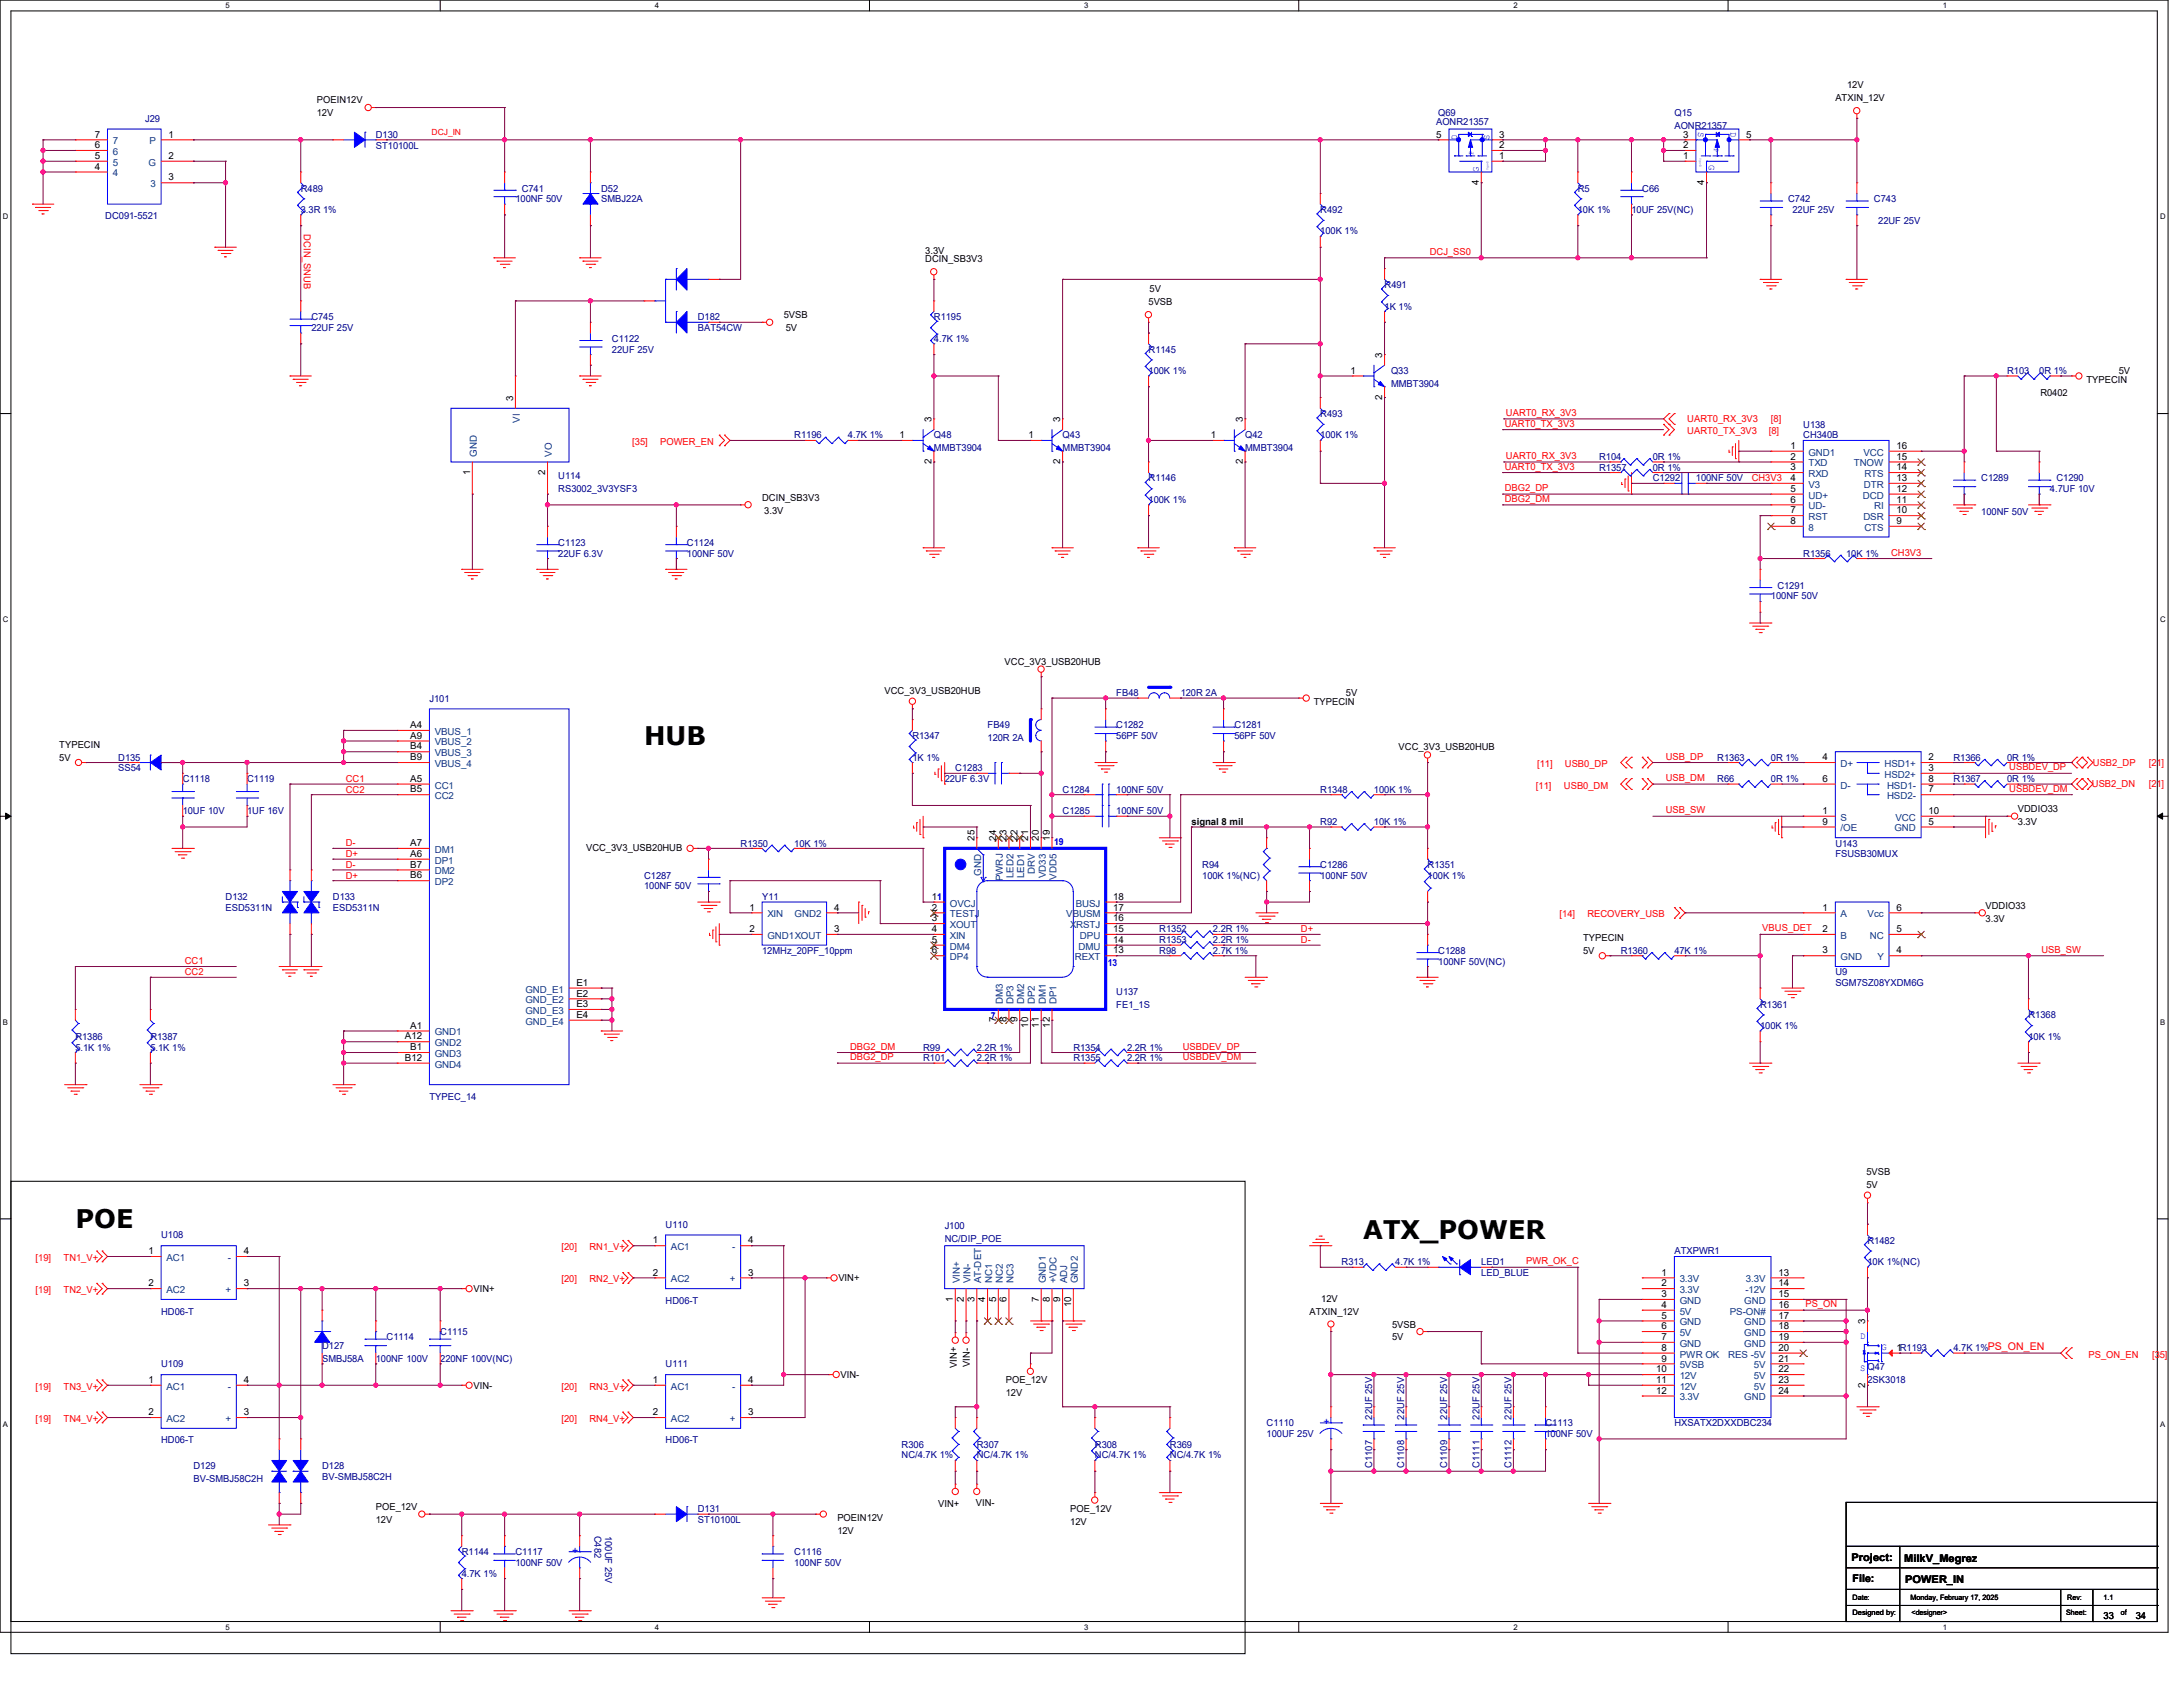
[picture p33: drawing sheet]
<svg xmlns="http://www.w3.org/2000/svg" width="558mm" height="431mm" viewBox="0 0 558 431" stroke-linecap="round" stroke-linejoin="round" font-family="sans-serif">
<defs><g id="words">
<g font-size="6.6">
<text x="164.6" y="190.4">HUB</text>
<text x="19.3" y="313.9">POE</text>
<text x="348.4" y="316.6">ATX_POWER</text>
</g>
<g font-size="2.7" fill="#00f">
<text x="338.3" y="364.1">+</text>
<text x="146.3" y="397">+</text>
</g>
<g font-size="2.7">
<text x="473.2" y="398.7">Project:</text>
<text x="486.7" y="399">MilkV_Megrez</text>
<text x="473.5" y="404.2">File:</text>
<text x="487" y="404.5">POWER_IN</text>
</g>
<g font-size="2.5">
<text x="472.1" y="22.6">12V</text>
<text x="81" y="26.4">POEIN12V</text>
<text x="81" y="29.7">12V</text>
<text x="469.1" y="25.9">ATXIN_12V</text>
<text x="24.2" y="35.1">7</text>
<text x="43.1" y="35.1">1</text>
<text x="367.1" y="35.1">5</text>
<text x="383.2" y="35.1">3</text>
<text x="430.2" y="35.1">3</text>
<text x="446.4" y="35.1">5</text>
<text x="24.2" y="40.6">5</text>
<text x="24.2" y="37.8">6</text>
<text x="43.1" y="40.6">2</text>
<text x="383.2" y="40.6">1</text>
<text x="383.2" y="37.8">2</text>
<text x="430.2" y="40.6">1</text>
<text x="430.2" y="37.8">2</text>
<text x="24.2" y="43.3">4</text>
<text x="43.1" y="46.1">3</text>
<text x="378" y="47.2" transform="rotate(-90 378 47.2)">4</text>
<text x="435.6" y="47.2" transform="rotate(-90 435.6 47.2)">4</text>
<text x="236.5" y="64.9">3.3V</text>
<text x="236.5" y="67">DCIN_SB3V3</text>
<text x="293.8" y="74.7">5V</text>
<text x="200.3" y="81.3">5VSB</text>
<text x="293.6" y="78">5VSB</text>
<text x="200.9" y="84.6">5V</text>
<text x="345.2" y="95.5">1</text>
<text x="353.3" y="91.4" transform="rotate(-90 353.3 91.4)">3</text>
<text x="541.6" y="95.5">5V</text>
<text x="521.5" y="101">R0402</text>
<text x="533.3" y="97.7">TYPECIN</text>
<text x="131.1" y="102.4" transform="rotate(-90 131.1 102.4)">3</text>
<text x="238.1" y="107.9" transform="rotate(-90 238.1 107.9)">3</text>
<text x="271" y="107.9" transform="rotate(-90 271 107.9)">3</text>
<text x="317.7" y="107.9" transform="rotate(-90 317.7 107.9)">3</text>
<text x="353.3" y="102.1" transform="rotate(-90 353.3 102.1)">2</text>
<text x="230" y="111.9">1</text>
<text x="262.9" y="111.9">1</text>
<text x="309.5" y="111.9">1</text>
<text x="238.1" y="118.6" transform="rotate(-90 238.1 118.6)">2</text>
<text x="271" y="118.6" transform="rotate(-90 271 118.6)">2</text>
<text x="317.7" y="118.6" transform="rotate(-90 317.7 118.6)">2</text>
<text x="457.7" y="114.7">1</text>
<text x="457.7" y="117.4">2</text>
<text x="484.8" y="117.4">15</text>
<text x="484.8" y="114.7">16</text>
<text x="120.1" y="121.3" transform="rotate(-90 120.1 121.3)">1</text>
<text x="139.4" y="121.3" transform="rotate(-90 139.4 121.3)">2</text>
<text x="457.7" y="120.1">3</text>
<text x="457.7" y="122.9">4</text>
<text x="457.7" y="125.6">5</text>
<text x="484.8" y="125.6">12</text>
<text x="484.8" y="122.9">13</text>
<text x="484.8" y="120.1">14</text>
<text x="194.8" y="127.9">DCIN_SB3V3</text>
<text x="195.4" y="131.2">3.3V</text>
<text x="457.7" y="128.4">6</text>
<text x="457.7" y="131.1">7</text>
<text x="484.8" y="131.1">10</text>
<text x="484.8" y="128.4">11</text>
<text x="457.7" y="133.9">8</text>
<text x="484.8" y="133.9">9</text>
<text x="256.8" y="169.9">VCC_3V3_USB20HUB</text>
<text x="226.1" y="177.3">VCC_3V3_USB20HUB</text>
<text x="344" y="177.8">5V</text>
<text x="335.8" y="180">TYPECIN</text>
<text x="15.2" y="191">TYPECIN</text>
<text x="104.9" y="186">A4</text>
<text x="104.9" y="188.7">A9</text>
<text x="104.9" y="191.5">B4</text>
<text x="357.5" y="191.6">VCC_3V3_USB20HUB</text>
<text x="15.2" y="194.3">5V</text>
<text x="104.9" y="194.2">B9</text>
<text x="465.9" y="194.2">4</text>
<text x="493" y="194.2">2</text>
<text x="493" y="197">3</text>
<text x="104.9" y="199.7">A5</text>
<text x="104.9" y="202.4">B5</text>
<text x="465.9" y="199.7">6</text>
<text x="493" y="202.4">7</text>
<text x="493" y="199.7">8</text>
<text x="465.9" y="207.9">1</text>
<text x="493" y="207.9">10</text>
<text x="515.8" y="207.5">VDDIO33</text>
<text x="249.1" y="214.8" transform="rotate(-90 249.1 214.8)">25</text>
<text x="254.6" y="214.8" transform="rotate(-90 254.6 214.8)">24</text>
<text x="257.3" y="214.8" transform="rotate(-90 257.3 214.8)">23</text>
<text x="260.1" y="214.8" transform="rotate(-90 260.1 214.8)">22</text>
<text x="262.8" y="214.8" transform="rotate(-90 262.8 214.8)">21</text>
<text x="265.6" y="214.8" transform="rotate(-90 265.6 214.8)">20</text>
<text x="268.3" y="214.8" transform="rotate(-90 268.3 214.8)">19</text>
<text x="304.5" y="210.8">signal 8 mil</text>
<text x="465.9" y="210.7">9</text>
<text x="493" y="210.7">5</text>
<text x="515.8" y="210.8">3.3V</text>
<text x="104.9" y="218.9">A6</text>
<text x="104.9" y="216.2">A7</text>
<text x="104.9" y="221.7">B7</text>
<text x="149.8" y="217.4">VCC_3V3_USB20HUB</text>
<text x="104.9" y="224.4">B6</text>
<text x="191.6" y="232.6">1</text>
<text x="213.2" y="232.6">4</text>
<text x="238.2" y="232.6">2</text>
<text x="238.2" y="229.9">11</text>
<text x="284.5" y="232.6">17</text>
<text x="284.5" y="229.9">18</text>
<text x="465.9" y="232.6">1</text>
<text x="484.8" y="232.6">6</text>
<text x="507.5" y="232.2">VDDIO33</text>
<text x="191.6" y="238.1">2</text>
<text x="213.2" y="238.1">3</text>
<text x="238.2" y="235.4">3</text>
<text x="238.2" y="238.1">4</text>
<text x="284.5" y="238.1">15</text>
<text x="284.5" y="235.4">16</text>
<text x="465.9" y="238.1">2</text>
<text x="484.8" y="238.1">5</text>
<text x="507.5" y="235.5">3.3V</text>
<text x="238.2" y="240.9">5</text>
<text x="238.2" y="243.6">6</text>
<text x="284.5" y="243.6">13</text>
<text x="284.5" y="240.9">14</text>
<text x="404.7" y="240.4">TYPECIN</text>
<text x="404.7" y="243.7">5V</text>
<text x="465.9" y="243.6">3</text>
<text x="484.8" y="243.6">4</text>
<text x="147.4" y="251.8">E1</text>
<text x="147.4" y="254.6">E2</text>
<text x="147.4" y="257.3">E3</text>
<text x="104.9" y="262.8">A1</text>
<text x="147.4" y="260.1">E4</text>
<text x="254.6" y="261.2" transform="rotate(-90 254.6 261.2)">7</text>
<text x="257.3" y="261.2" transform="rotate(-90 257.3 261.2)">8</text>
<text x="260.1" y="261.2" transform="rotate(-90 260.1 261.2)">9</text>
<text x="262.8" y="262.6" transform="rotate(-90 262.8 262.6)">10</text>
<text x="265.6" y="262.6" transform="rotate(-90 265.6 262.6)">11</text>
<text x="268.3" y="262.6" transform="rotate(-90 268.3 262.6)">12</text>
<text x="103.5" y="265.6">A12</text>
<text x="104.9" y="268.3">B1</text>
<text x="103.5" y="271">B12</text>
<text x="477.1" y="300.2">5VSB</text>
<text x="477.1" y="303.5">5V</text>
<text x="166.9" y="317.7">1</text>
<text x="191.2" y="317.7">4</text>
<text x="37.9" y="320.4">1</text>
<text x="62.3" y="320.4">4</text>
<text x="37.9" y="328.6">2</text>
<text x="62.3" y="328.6">3</text>
<text x="166.9" y="325.9">2</text>
<text x="191.2" y="325.9">3</text>
<text x="214.3" y="327.4">VIN+</text>
<text x="424.7" y="325.9">1</text>
<text x="424.7" y="328.6">2</text>
<text x="454.6" y="325.9">13</text>
<text x="454.6" y="328.6">14</text>
<text x="121" y="330.1">VIN+</text>
<text x="243.6" y="332.5" transform="rotate(-90 243.6 332.5)">1</text>
<text x="246.3" y="332.5" transform="rotate(-90 246.3 332.5)">2</text>
<text x="249.1" y="332.5" transform="rotate(-90 249.1 332.5)">3</text>
<text x="251.8" y="332.5" transform="rotate(-90 251.8 332.5)">4</text>
<text x="254.6" y="332.5" transform="rotate(-90 254.6 332.5)">5</text>
<text x="257.3" y="332.5" transform="rotate(-90 257.3 332.5)">6</text>
<text x="265.6" y="332.5" transform="rotate(-90 265.6 332.5)">7</text>
<text x="268.3" y="332.5" transform="rotate(-90 268.3 332.5)">8</text>
<text x="271" y="332.5" transform="rotate(-90 271 332.5)">9</text>
<text x="273.8" y="333.9" transform="rotate(-90 273.8 333.9)">10</text>
<text x="334.7" y="335.9">ATXIN_12V</text>
<text x="337.7" y="332.6">12V</text>
<text x="424.7" y="331.4">3</text>
<text x="424.7" y="334.1">4</text>
<text x="454.6" y="331.4">15</text>
<text x="454.6" y="334.1">16</text>
<text x="355.9" y="339.2">5VSB</text>
<text x="424.7" y="336.9">5</text>
<text x="424.7" y="339.6">6</text>
<text x="454.6" y="336.9">17</text>
<text x="454.6" y="339.6">18</text>
<text x="476.8" y="338.3" transform="rotate(-90 476.8 338.3)">3</text>
<text x="355.9" y="342.4">5V</text>
<text x="424.7" y="342.3">7</text>
<text x="424.7" y="345.1">8</text>
<text x="424.7" y="347.9">9</text>
<text x="454.6" y="342.3">19</text>
<text x="454.6" y="345.1">20</text>
<text x="454.6" y="347.9">21</text>
<text x="484.8" y="345.1">1R1193</text>
<text x="37.9" y="353.3">1</text>
<text x="62.3" y="353.3">4</text>
<text x="166.9" y="353.3">1</text>
<text x="191.2" y="353.3">4</text>
<text x="214.8" y="352">VIN-</text>
<text x="244.6" y="349.5" transform="rotate(-90 244.6 349.5)">VIN+</text>
<text x="247.9" y="349.2" transform="rotate(-90 247.9 349.2)">VIN-</text>
<text x="257.1" y="353.4">POE_12V</text>
<text x="423.4" y="350.6">10</text>
<text x="423.4" y="353.3">11</text>
<text x="454.6" y="350.6">22</text>
<text x="454.6" y="353.3">23</text>
<text x="121" y="354.8">VIN-</text>
<text x="257.1" y="356.7">12V</text>
<text x="423.4" y="356.1">12</text>
<text x="454.6" y="356.1">24</text>
<text x="476.8" y="354.5" transform="rotate(-90 476.8 354.5)">2</text>
<text x="37.9" y="361.6">2</text>
<text x="62.3" y="361.6">3</text>
<text x="166.9" y="361.6">2</text>
<text x="191.2" y="361.6">3</text>
<text x="96.1" y="385.8">POE_12V</text>
<text x="96.1" y="389.1">12V</text>
<text x="214" y="388.5">POEIN12V</text>
<text x="239.8" y="385">VIN+</text>
<text x="249.4" y="384.7">VIN-</text>
<text x="273.6" y="386.3">POE_12V</text>
<text x="273.6" y="389.6">12V</text>
<text x="214" y="391.8">12V</text>
<text x="537.7" y="413.5">33</text>
<text x="545.9" y="413.5">34</text>
</g>
<g font-size="2.5" fill="#000080">
<text x="367.6" y="29.7">Q69</text>
<text x="428" y="29.7">Q15</text>
<text x="37.1" y="31.1">J29</text>
<text x="96.1" y="35.2">D130</text>
<text x="367.1" y="31.9">AONR21357</text>
<text x="428" y="33">AONR21357</text>
<text x="96.1" y="38">ST10100L</text>
<text x="76.9" y="48.9">R489</text>
<text x="131.7" y="51.7">100NF 50V</text>
<text x="133.3" y="48.9">C741</text>
<text x="153.7" y="48.9">D52</text>
<text x="153.7" y="51.7">SMBJ22A</text>
<text x="403.3" y="48.9">R5</text>
<text x="419.8" y="48.9">C66</text>
<text x="457.1" y="51.7">C742</text>
<text x="479" y="51.7">C743</text>
<text x="26.9" y="56">DC091-5521</text>
<text x="76.9" y="54.4">3.3R 1%</text>
<text x="337.5" y="54.4">R492</text>
<text x="337.5" y="59.9">100K 1%</text>
<text x="403.3" y="54.4">10K 1%</text>
<text x="417" y="54.4">10UF 25V(NC)</text>
<text x="458.2" y="54.4">22UF 25V</text>
<text x="480.1" y="57.1">22UF 25V</text>
<text x="353.9" y="73.6">R491</text>
<text x="79.6" y="81.8">C745</text>
<text x="178.4" y="81.8">D182</text>
<text x="238.7" y="81.8">R1195</text>
<text x="353.9" y="79.1">1K 1%</text>
<text x="79.6" y="84.6">22UF 25V</text>
<text x="156.4" y="87.3">C1122</text>
<text x="178.4" y="84.6">BAT54CW</text>
<text x="238.7" y="87.3">4.7K 1%</text>
<text x="156.4" y="90.1">22UF 25V</text>
<text x="293.6" y="90.1">R1145</text>
<text x="293.6" y="95.5">100K 1%</text>
<text x="355.6" y="95.5">Q33</text>
<text x="513" y="95.5">R103</text>
<text x="521.3" y="95.5">0R 1%</text>
<text x="355.6" y="98.8">MMBT3904</text>
<text x="337.5" y="106.6">R493</text>
<text x="203" y="112">R1196</text>
<text x="216.7" y="112">4.7K 1%</text>
<text x="238.7" y="112">Q48</text>
<text x="271.6" y="112">Q43</text>
<text x="318.3" y="112">Q42</text>
<text x="337.5" y="112">100K 1%</text>
<text x="460.9" y="109.3">U138</text>
<text x="460.9" y="112">CH340B</text>
<text x="238.7" y="115.3">MMBT3904</text>
<text x="271.6" y="115.3">MMBT3904</text>
<text x="318.3" y="115.3">MMBT3904</text>
<text x="408.8" y="117.5">R104</text>
<text x="422.5" y="117.5">0R 1%</text>
<text x="142.7" y="122.4">U114</text>
<text x="142.7" y="125.7">RS3002_3V3YSF3</text>
<text x="293.6" y="123">R1146</text>
<text x="408.8" y="120.3">R1357</text>
<text x="422.5" y="120.3">0R 1%</text>
<text x="422.5" y="123">C1292</text>
<text x="433.5" y="123">100NF 50V</text>
<text x="506.4" y="123">C1289</text>
<text x="524" y="125.7">4.7UF 10V</text>
<text x="525.7" y="123">C1290</text>
<text x="293.6" y="128.5">100K 1%</text>
<text x="506.4" y="131.5">100NF 50V</text>
<text x="142.7" y="139.4">C1123</text>
<text x="142.7" y="142.2">22UF 6.3V</text>
<text x="175.6" y="139.4">C1124</text>
<text x="175.6" y="142.2">100NF 50V</text>
<text x="460.9" y="142.2">R1356</text>
<text x="471.9" y="142.2">10K 1%</text>
<text x="452.7" y="153.2">100NF 50V</text>
<text x="454.3" y="150.4">C1291</text>
<text x="109.8" y="179.2">J101</text>
<text x="285.3" y="177.8">FB48</text>
<text x="301.8" y="177.8">120R 2A</text>
<text x="233.2" y="188.8">R1347</text>
<text x="252.4" y="186.1">FB49</text>
<text x="252.4" y="189.4">120R 2A</text>
<text x="285.3" y="186.1">C1282</text>
<text x="285.3" y="188.8">56PF 50V</text>
<text x="315.5" y="186.1">C1281</text>
<text x="315.5" y="188.8">56PF 50V</text>
<text x="30.2" y="194.3">D135</text>
<text x="30.2" y="197.1">SS54</text>
<text x="233.2" y="194.3">1K 1%</text>
<text x="244.2" y="197.1">C1283</text>
<text x="439" y="194.3">R1363</text>
<text x="452.7" y="194.3">0R 1%</text>
<text x="499.3" y="194.3">R1366</text>
<text x="513" y="194.3">0R 1%</text>
<text x="46.7" y="199.8">C1118</text>
<text x="63.2" y="199.8">C1119</text>
<text x="241.5" y="199.8">22UF 6.3V</text>
<text x="271.6" y="202.6">C1284</text>
<text x="285.3" y="202.6">100NF 50V</text>
<text x="337.5" y="202.6">R1348</text>
<text x="351.2" y="202.6">100K 1%</text>
<text x="439" y="199.8">R66</text>
<text x="452.7" y="199.8">0R 1%</text>
<text x="499.3" y="199.8">R1367</text>
<text x="513" y="199.8">0R 1%</text>
<text x="46.7" y="208">10UF 10V</text>
<text x="63.2" y="208">1UF 16V</text>
<text x="271.6" y="208">C1285</text>
<text x="285.3" y="208">100NF 50V</text>
<text x="337.5" y="210.8">R92</text>
<text x="351.2" y="210.8">10K 1%</text>
<text x="189.3" y="216.3">R1350</text>
<text x="203" y="216.3">10K 1%</text>
<text x="307.3" y="221.7">R94</text>
<text x="337.5" y="221.7">C1286</text>
<text x="364.9" y="221.7">R1351</text>
<text x="469.1" y="216.3">U143</text>
<text x="469.1" y="219">FSUSB30MUX</text>
<text x="164.6" y="224.5">C1287</text>
<text x="164.6" y="227.2">100NF 50V</text>
<text x="307.3" y="224.5">100K 1%(NC)</text>
<text x="337.5" y="224.5">100NF 50V</text>
<text x="364.9" y="224.5">100K 1%</text>
<text x="57.7" y="230">D132</text>
<text x="57.7" y="232.7">ESD5311N</text>
<text x="85.1" y="230">D133</text>
<text x="85.1" y="232.7">ESD5311N</text>
<text x="194.8" y="230">Y11</text>
<text x="296.3" y="238.2">R1352</text>
<text x="310" y="238.2">2.2R 1%</text>
<text x="194.8" y="243.7">12MHz_20PF_10ppm</text>
<text x="296.3" y="241">R1353</text>
<text x="296.3" y="243.7">R98</text>
<text x="310" y="241">2.2R 1%</text>
<text x="310" y="243.7">2.7K 1%</text>
<text x="367.6" y="243.7">C1288</text>
<text x="414.3" y="243.7">R1360</text>
<text x="428" y="243.7">47K 1%</text>
<text x="367.6" y="246.4">100NF 50V(NC)</text>
<text x="469.1" y="249.2">U9</text>
<text x="469.1" y="251.9">SGM7SZ08YXDM6G</text>
<text x="285.3" y="254.1">U137</text>
<text x="285.3" y="257.4">FE1_1S</text>
<text x="449.9" y="257.4">R1361</text>
<text x="449.9" y="262.9">100K 1%</text>
<text x="518.5" y="260.1">R1368</text>
<text x="19.3" y="265.6">R1386</text>
<text x="19.3" y="268.4">5.1K 1%</text>
<text x="38.4" y="265.6">R1387</text>
<text x="38.4" y="268.4">5.1K 1%</text>
<text x="236" y="268.4">R99</text>
<text x="249.7" y="268.4">2.2R 1%</text>
<text x="274.4" y="268.4">R1354</text>
<text x="288.1" y="268.4">2.2R 1%</text>
<text x="518.5" y="265.6">10K 1%</text>
<text x="236" y="271.1">R101</text>
<text x="249.7" y="271.1">2.2R 1%</text>
<text x="274.4" y="271.1">R1355</text>
<text x="288.1" y="271.1">2.2R 1%</text>
<text x="109.8" y="281">TYPEC_14</text>
<text x="41.2" y="316.4">U108</text>
<text x="170.1" y="313.6">U110</text>
<text x="241.5" y="313.9">J100</text>
<text x="241.5" y="317.2">NC/DIP_POE</text>
<text x="477.4" y="317.8">R1482</text>
<text x="342.9" y="323.3">R313</text>
<text x="356.7" y="323.3">4.7K 1%</text>
<text x="378.6" y="323.3">LED1</text>
<text x="428" y="320.3">ATXPWR1</text>
<text x="477.4" y="323.3">10K 1%(NC)</text>
<text x="378.6" y="326">LED_BLUE</text>
<text x="41.2" y="335.9">HD06-T</text>
<text x="170.1" y="333.1">HD06-T</text>
<text x="112.5" y="341.1">C1115</text>
<text x="82.3" y="344.6">D127</text>
<text x="82.3" y="347.9">SMBJ58A</text>
<text x="96.1" y="347.9">100NF 100V</text>
<text x="98.8" y="342.4">C1114</text>
<text x="112.5" y="347.9">220NF 100V(NC)</text>
<text x="499.3" y="345.2">4.7K 1%PS_ON_EN</text>
<text x="41.2" y="349.3">U109</text>
<text x="170.1" y="349.3">U111</text>
<text x="477.4" y="350.1">Q47</text>
<text x="477.4" y="353.4">2SK3018</text>
<text x="323.8" y="364.4">C1110</text>
<text x="350.7" y="362.7" transform="rotate(-90 350.7 362.7)">22UF 25V</text>
<text x="358.9" y="362.7" transform="rotate(-90 358.9 362.7)">22UF 25V</text>
<text x="369.9" y="362.7" transform="rotate(-90 369.9 362.7)">22UF 25V</text>
<text x="378.2" y="362.7" transform="rotate(-90 378.2 362.7)">22UF 25V</text>
<text x="386.4" y="362.7" transform="rotate(-90 386.4 362.7)">22UF 25V</text>
<text x="395.1" y="364.4">C1113</text>
<text x="428" y="364.4">HXSATX2DXXDBC234</text>
<text x="41.2" y="368.8">HD06-T</text>
<text x="170.1" y="368.8">HD06-T</text>
<text x="230.5" y="369.9">R306</text>
<text x="249.7" y="369.9">R307</text>
<text x="279.9" y="369.9">R308</text>
<text x="299" y="369.9">R369</text>
<text x="323.8" y="367.2">100UF 25V</text>
<text x="395.1" y="367.2">100NF 50V</text>
<text x="49.4" y="375.4">D129</text>
<text x="82.3" y="375.4">D128</text>
<text x="230.5" y="372.6">NC/4.7K 1%</text>
<text x="249.7" y="372.6">NC/4.7K 1%</text>
<text x="279.9" y="372.6">NC/4.7K 1%</text>
<text x="299" y="372.6">NC/4.7K 1%</text>
<text x="350.7" y="375" transform="rotate(-90 350.7 375)">C1107</text>
<text x="358.9" y="375" transform="rotate(-90 358.9 375)">C1108</text>
<text x="369.9" y="375" transform="rotate(-90 369.9 375)">C1109</text>
<text x="378.2" y="375" transform="rotate(-90 378.2 375)">C1111</text>
<text x="386.4" y="375" transform="rotate(-90 386.4 375)">C1112</text>
<text x="49.4" y="378.7">BV-SMBJ58C2H</text>
<text x="82.3" y="378.1">BV-SMBJ58C2H</text>
<text x="178.4" y="386.3">D131</text>
<text x="178.4" y="389.1">ST10100L</text>
<text x="151.9" y="392.3" transform="rotate(90 151.9 392.3)">C482</text>
<text x="154.7" y="392.3" transform="rotate(90 154.7 392.3)">100UF 25V</text>
<text x="118" y="397.3">R1144</text>
<text x="131.7" y="397.3">C1117</text>
<text x="131.7" y="400">100NF 50V</text>
<text x="203" y="397.3">C1116</text>
<text x="203" y="400">100NF 50V</text>
<text x="118" y="402.8">4.7K 1%</text>
</g>
<g font-size="2.5" fill="#00f">
<text x="372.5" y="35.7" transform="rotate(-90 372.5 35.7)">D</text>
<text x="380.7" y="35.7" transform="rotate(-90 380.7 35.7)">S</text>
<text x="434.1" y="33.8" transform="rotate(90 434.1 33.8)">S</text>
<text x="442.3" y="33.8" transform="rotate(90 442.3 33.8)">D</text>
<text x="378" y="43.9" transform="rotate(-90 378 43.9)">G</text>
<text x="436.8" y="42" transform="rotate(90 436.8 42)">G</text>
<text x="269.5" y="216">19</text>
<text x="283.2" y="246.7">13</text>
<text x="253.2" y="260.4">7</text>
<text x="475.4" y="342.1">D</text>
<text x="480.9" y="344.9">G</text>
<text x="475.4" y="350.4">S</text>
</g>
<g font-size="2.5" fill="#004080">
<text x="28.8" y="39.6">6</text>
<text x="28.8" y="36.9">7</text>
<text x="38.2" y="36.9">P</text>
<text x="28.8" y="45.1">4</text>
<text x="28.8" y="42.3">5</text>
<text x="37.9" y="42.3">G</text>
<text x="38.5" y="47.8">3</text>
<text x="132.9" y="108" transform="rotate(-90 132.9 108)">VI</text>
<text x="121.9" y="116.7" transform="rotate(-90 121.9 116.7)">GND</text>
<text x="141.1" y="116.7" transform="rotate(-90 141.1 116.7)">VO</text>
<text x="462.3" y="116.4">GND1</text>
<text x="462.3" y="119.2">TXD</text>
<text x="473.8" y="119.2">TNOW</text>
<text x="476.3" y="116.4">VCC</text>
<text x="462.3" y="121.9">RXD</text>
<text x="462.3" y="124.6">V3</text>
<text x="476.4" y="124.6">DTR</text>
<text x="476.5" y="121.9">RTS</text>
<text x="462.3" y="127.4">UD+</text>
<text x="462.3" y="130.1">UD-</text>
<text x="476.2" y="127.4">DCD</text>
<text x="479.1" y="130.1">RI</text>
<text x="462.3" y="132.9">RST</text>
<text x="462.3" y="135.6">8</text>
<text x="476.3" y="132.9">DSR</text>
<text x="476.5" y="135.6">CTS</text>
<text x="111.1" y="187.7">VBUS_1</text>
<text x="111.1" y="190.5">VBUS_2</text>
<text x="111.1" y="196">VBUS_4</text>
<text x="111.1" y="193.2">VBUS_3</text>
<text x="470.5" y="196">D+</text>
<text x="481.7" y="196">HSD1+</text>
<text x="111.1" y="201.5">CC1</text>
<text x="470.5" y="201.5">D-</text>
<text x="481.7" y="198.7">HSD2+</text>
<text x="482.3" y="201.5">HSD1-</text>
<text x="111.1" y="204.2">CC2</text>
<text x="470.5" y="209.7">S</text>
<text x="482.3" y="204.2">HSD2-</text>
<text x="484.5" y="209.7">VCC</text>
<text x="470.5" y="212.4">/OE</text>
<text x="484.3" y="212.4">GND</text>
<text x="111.1" y="220.6">DP1</text>
<text x="111.1" y="217.9">DM1</text>
<text x="111.1" y="223.4">DM2</text>
<text x="111.1" y="226.1">DP2</text>
<text x="250.8" y="223.7" transform="rotate(-90 250.8 223.7)">GND</text>
<text x="256.3" y="225.2" transform="rotate(-90 256.3 225.2)">PWRJ</text>
<text x="259" y="224.4" transform="rotate(-90 259 224.4)">LED2</text>
<text x="261.8" y="224.4" transform="rotate(-90 261.8 224.4)">LED1</text>
<text x="264.5" y="223.4" transform="rotate(-90 264.5 223.4)">DRV</text>
<text x="267.3" y="224.4" transform="rotate(-90 267.3 224.4)">VD33</text>
<text x="270" y="224.8" transform="rotate(-90 270 224.8)">VDD5</text>
<text x="242.8" y="231.6">OVCJ</text>
<text x="275" y="231.6">BUSJ</text>
<text x="196.2" y="234.4">XIN</text>
<text x="196.2" y="239.9">GND1XOUT</text>
<text x="203.1" y="234.4">GND2</text>
<text x="242.8" y="234.4">TESTJ</text>
<text x="242.8" y="237.1">XOUT</text>
<text x="242.8" y="239.9">XIN</text>
<text x="272.5" y="234.4">VBUSM</text>
<text x="273.5" y="237.1">XRSTJ</text>
<text x="276.1" y="239.9">DPU</text>
<text x="470.5" y="234.4">A</text>
<text x="470.5" y="239.9">B</text>
<text x="477.4" y="234.4">Vcc</text>
<text x="477.9" y="239.9">NC</text>
<text x="242.8" y="242.6">DM4</text>
<text x="242.8" y="245.3">DP4</text>
<text x="274.7" y="245.3">REXT</text>
<text x="275.7" y="242.6">DMU</text>
<text x="470.5" y="245.3">GND</text>
<text x="479.9" y="245.3">Y</text>
<text x="134.3" y="253.6">GND_E1</text>
<text x="134.3" y="256.3">GND_E2</text>
<text x="256.3" y="256.5" transform="rotate(-90 256.3 256.5)">DM3</text>
<text x="259" y="256.5" transform="rotate(-90 259 256.5)">DP3</text>
<text x="261.8" y="256.5" transform="rotate(-90 261.8 256.5)">DM2</text>
<text x="264.5" y="256.5" transform="rotate(-90 264.5 256.5)">DP2</text>
<text x="267.3" y="256.5" transform="rotate(-90 267.3 256.5)">DM1</text>
<text x="270" y="256.5" transform="rotate(-90 270 256.5)">DP1</text>
<text x="134.3" y="259">GND_E3</text>
<text x="134.3" y="261.8">GND_E4</text>
<text x="111.1" y="264.5">GND1</text>
<text x="111.1" y="267.3">GND2</text>
<text x="111.1" y="272.8">GND4</text>
<text x="111.1" y="270">GND3</text>
<text x="42.5" y="322.2">AC1</text>
<text x="58.3" y="322.2">-</text>
<text x="171.5" y="319.4">AC1</text>
<text x="187.2" y="319.4">-</text>
<text x="171.5" y="327.6">AC2</text>
<text x="186.5" y="327.6">+</text>
<text x="245.3" y="327.9" transform="rotate(-90 245.3 327.9)">VIN+</text>
<text x="248.1" y="327.9" transform="rotate(-90 248.1 327.9)">VIN-</text>
<text x="250.8" y="327.9" transform="rotate(-90 250.8 327.9)">AT-DET</text>
<text x="253.6" y="327.9" transform="rotate(-90 253.6 327.9)">NC1</text>
<text x="256.3" y="327.9" transform="rotate(-90 256.3 327.9)">NC2</text>
<text x="259" y="327.9" transform="rotate(-90 259 327.9)">NC3</text>
<text x="267.3" y="327.9" transform="rotate(-90 267.3 327.9)">GND1</text>
<text x="270" y="327.9" transform="rotate(-90 270 327.9)">+VDC</text>
<text x="272.8" y="327.9" transform="rotate(-90 272.8 327.9)">ADJ</text>
<text x="275.5" y="327.9" transform="rotate(-90 275.5 327.9)">GND2</text>
<text x="429.3" y="327.6">3.3V</text>
<text x="446.3" y="327.6">3.3V</text>
<text x="42.5" y="330.4">AC2</text>
<text x="57.6" y="330.4">+</text>
<text x="429.3" y="330.4">3.3V</text>
<text x="429.3" y="333.1">GND</text>
<text x="429.3" y="335.9">5V</text>
<text x="442.2" y="335.9">PS-ON#</text>
<text x="445.9" y="333.1">GND</text>
<text x="446.2" y="330.4">-12V</text>
<text x="429.3" y="338.6">GND</text>
<text x="429.3" y="341.3">5V</text>
<text x="445.9" y="338.6">GND</text>
<text x="445.9" y="341.3">GND</text>
<text x="429.3" y="344.1">GND</text>
<text x="429.3" y="346.8">PWR OK</text>
<text x="441.7" y="346.8">RES -5V</text>
<text x="445.9" y="344.1">GND</text>
<text x="429.3" y="349.6">5VSB</text>
<text x="429.3" y="352.3">12V</text>
<text x="448.3" y="349.6">5V</text>
<text x="448.3" y="352.3">5V</text>
<text x="42.5" y="355">AC1</text>
<text x="58.3" y="355">-</text>
<text x="171.5" y="355">AC1</text>
<text x="187.2" y="355">-</text>
<text x="429.3" y="355">12V</text>
<text x="429.3" y="357.8">3.3V</text>
<text x="445.9" y="357.8">GND</text>
<text x="448.3" y="355">5V</text>
<text x="42.5" y="363.3">AC2</text>
<text x="57.6" y="363.3">+</text>
<text x="171.5" y="363.3">AC2</text>
<text x="186.5" y="363.3">+</text>
</g>
<g font-size="2.5" fill="#f00">
<text x="77.6" y="59.9" transform="rotate(90 77.6 59.9)">DCIN_SNUB</text>
<text x="365.5" y="65.1">DCJ_SS0</text>
<text x="384.9" y="106.3">UART0_RX_3V3</text>
<text x="431.3" y="107.9">UART0_RX_3V3</text>
<text x="452.7" y="107.9">[8]</text>
<text x="161.6" y="113.7">[35]</text>
<text x="168.7" y="113.7">POWER_EN</text>
<text x="384.6" y="109">UART0_TX_3V3</text>
<text x="431.3" y="110.9">UART0_TX_3V3</text>
<text x="452.1" y="110.9">[8]</text>
<text x="384.6" y="120">UART0_TX_3V3</text>
<text x="384.9" y="117.3">UART0_RX_3V3</text>
<text x="384.6" y="125.5">DBG2_DP</text>
<text x="447.8" y="122.9">CH3V3</text>
<text x="384.6" y="128.2">DBG2_DM</text>
<text x="483.4" y="142.2">CH3V3</text>
<text x="392.9" y="196">[11]</text>
<text x="400" y="196">USB0_DP</text>
<text x="425.8" y="194.1">USB_DP</text>
<text x="513.6" y="196.8">USBDEV_DP</text>
<text x="535" y="195.7">USB2_DP</text>
<text x="549.2" y="195.7">[21]</text>
<text x="88.4" y="199.8">CC1</text>
<text x="88.4" y="202.5">CC2</text>
<text x="392.6" y="201.5">[11]</text>
<text x="399.8" y="201.5">USB0_DM</text>
<text x="425.8" y="199.6">USB_DM</text>
<text x="513.6" y="202.3">USBDEV_DM</text>
<text x="534.7" y="201.2">USB2_DN</text>
<text x="549.2" y="201.2">[21]</text>
<text x="425.8" y="207.8">USB_SW</text>
<text x="88.4" y="218.9">D+</text>
<text x="88.4" y="216.2">D-</text>
<text x="88.4" y="221.7">D-</text>
<text x="88.4" y="224.5">D+</text>
<text x="332.5" y="238.2">D+</text>
<text x="398.7" y="234.4">[14]</text>
<text x="405.8" y="234.4">RECOVERY_USB</text>
<text x="450.5" y="238">VBUS_DET</text>
<text x="332.5" y="240.9">D-</text>
<text x="521.8" y="243.4">USB_SW</text>
<text x="47.2" y="249.1">CC2</text>
<text x="47.2" y="246.4">CC1</text>
<text x="217.3" y="268.1">DBG2_DM</text>
<text x="302.3" y="268.1">USBDEV_DP</text>
<text x="217.3" y="270.8">DBG2_DP</text>
<text x="302.3" y="270.8">USBDEV_DM</text>
<text x="9.1" y="322.2">[19]</text>
<text x="16.3" y="322.2">TN1_V+</text>
<text x="143.5" y="319.4">[20]</text>
<text x="150.7" y="319.4">RN1_V+</text>
<text x="390.1" y="323">PWR_OK_C</text>
<text x="143.5" y="327.6">[20]</text>
<text x="150.7" y="327.6">RN2_V+</text>
<text x="9.1" y="330.4">[19]</text>
<text x="16.3" y="330.4">TN2_V+</text>
<text x="461.5" y="334">PS_ON</text>
<text x="533.9" y="346.8">PS_ON_EN</text>
<text x="550.1" y="346.8">[3</text>
<text x="552.1" y="346.8">5]</text>
<text x="9.1" y="355">[19]</text>
<text x="16.3" y="355">TN3_V+</text>
<text x="143.5" y="355">[20]</text>
<text x="150.7" y="355">RN3_V+</text>
<text x="9.1" y="363.3">[19]</text>
<text x="16.3" y="363.3">TN4_V+</text>
<text x="143.5" y="363.3">[20]</text>
<text x="150.7" y="363.3">RN4_V+</text>
</g>
<text font-size="2.2" fill="#f00" x="110.3" y="34.4">DCJ_IN</text>
<g font-size="2">
<text x="57.7" y="2.1">5</text>
<text x="167.4" y="2.1">4</text>
<text x="277.1" y="2.1">3</text>
<text x="386.8" y="2.1">2</text>
<text x="496.6" y="2.1">1</text>
<text x=".8" y="56">D</text>
<text x="552.2" y="56">D</text>
<text x=".8" y="158.9">C</text>
<text x="552.2" y="158.9">C</text>
<text x=".8" y="261.7">B</text>
<text x="552.2" y="261.7">B</text>
<text x=".8" y="364.6">A</text>
<text x="552.2" y="364.6">A</text>
<text x="57.7" y="416.3">5</text>
<text x="167.4" y="416.3">4</text>
<text x="277.1" y="416.3">3</text>
<text x="386.8" y="416.3">2</text>
<text x="496.6" y="416.3">1</text>
</g>
<g font-size="1.9" fill="#00f">
<text x="376.7" y="39.5" transform="rotate(-90 376.7 39.5)">P</text>
<text x="438.1" y="37.9" transform="rotate(90 438.1 37.9)">P</text>
</g>
<g font-size="1.9">
<text x="473.5" y="408.9">Date:</text>
<text x="473.5" y="412.7">Designed by:</text>
<text x="488.4" y="408.9">Monday, February 17, 2025</text>
<text x="488.6" y="412.7">&lt;designer&gt;</text>
<text x="528.1" y="412.7">Sheet:</text>
<text x="528.4" y="408.9">Rev:</text>
<text x="537.7" y="408.9">1.1</text>
<text x="542.1" y="412.7">of</text>
</g>
<g font-size=".8" fill="#00f">
<text x="434.4" y="40.4" transform="rotate(90 434.4 40.4)">Vgs&lt;0</text>
<text x="380.4" y="43.4" transform="rotate(-90 380.4 43.4)">Vgs&lt;0</text>
</g>
</g></defs>
<g fill="none" stroke="#000" stroke-width=".26">
<path d="M0 0h554.2v417h-554.2zM2.8 2.8h548.6v411.5h-548.6zM112.5 0v2.8M222.2 0v2.8M332 0v2.8M441.7 0v2.8M0 105.7h2.8M551.4 105.7h2.8M0 208.5h2.8M1.4 207.7l1.4 .8-1.4 .8zM551.4 208.5l1.4-.8v1.6zM551.4 208.5h2.8"/>
<path d="M0 311.4h2.8M2.8 301.8h315.5v120.7h-315.5zM551.4 311.4h2.8M471.9 383.8h79.5v30.5h-79.5zM471.9 395.1h79.5M485.6 395.1v19.2M551.4 395.1h.1M112.5 414.3v2.7M222.2 414.3v2.7M332 414.3v2.7M441.7 414.3v2.7M471.9 400.6h79.5"/>
<path d="M471.9 406.1h79.5M471.9 410.2h79.5M485.6 414.3h.1M526.8 414.3h.1M526.8 406.1v8.2M535 414.3h.1M535 406.1v8.2M551.4 400.6h.1M551.4 406.1h.1M551.4 410.2h.1"/>
</g>
<path d="M1.4 207.7l1.4 .8-1.4 .8zM551.4 208.5l1.4-.8v1.6z" fill="#000"/>
<g fill="none" stroke="#f00" stroke-width=".26">
<path d="M95 27.5h1.1M96.1 27.5h.1M474.6 30.2h.1M474.6 29.1v1.1M8.3 52.2h.1M8.3 52.2h5.5M9.1 53h.1M9.1 53h3.9M9.9 53.8h2.2M10.8 54.7h.1M10.8 54.7h.5M12.1 53.8h.1"/>
<path d="M54.9 63.2h.1M54.9 63.2h5.5M55.8 64h.1M55.8 64h3.8M56.6 64.8h2.2M57.4 65.6h.1M57.4 65.6h.5M58.8 64.8h.1M126.2 65.9h.1M126.2 65.9h5.5M127 66.7h.1M127 66.7h3.9"/>
<path d="M127.9 67.5h2.2M128.7 68.4h.1M128.7 68.4h.5M130.1 67.5h.1M148.2 65.9h.1M148.2 65.9h5.5M149 66.7h.1M149 66.7h3.9M149.8 67.5h2.2M150.7 68.4h.1M150.7 68.4h.5M152 67.5h.1"/>
<path d="M238.7 71.4h.1M238.7 70.3v1.1M449.9 71.4h.1M449.9 71.4h5.5M450.8 72.2h.1M450.8 72.2h3.8M451.6 73h2.2M452.4 73.8h.1M452.4 73.8h.6M453.8 73h.1M471.9 71.4h.1M471.9 71.4h5.5"/>
<path d="M472.7 72.2h.1M472.7 72.2h3.8M473.5 73h2.2M474.3 73.8h.1M474.3 73.8h.6M475.7 73h.1M74.1 96.1h.1M74.1 96.1h5.5M74.9 96.9h.1M74.9 96.9h3.9M75.8 97.7h2.2M76.6 98.6h.1"/>
<path d="M76.6 98.6h.5M78 97.7h.1M148.2 96.1h.1M148.2 96.1h5.5M149 96.9h.1M149 96.9h3.9M149.8 97.7h2.2M150.7 98.6h.1M150.7 98.6h.5M152 97.7h.1M194.8 82.3h.1M194.8 82.3h1.1"/>
<path d="M293.6 82.3h.1M293.6 81.2v1.1M529.5 96.1h.1M529.5 96.1h1.1M183.9 111.2h.1M183.9 113.9h.1M183.9 111.2l1.3 1.3-1.3 1.4M185.2 113.9h.1M185.2 111.2h.1M185.2 111.2l1.4 1.3-1.4 1.4M425.2 111.2h.1M425.2 108.4h.1"/>
<path d="M425.2 108.4l1.4 1.4-1.4 1.4M426.6 105.7h.1M426.6 108.4h.1M426.6 111.2h.1M426.6 105.7l-1.4 1.3 2.8 2.8-1.4 1.4M428 108.4h.1M428 105.7h.1M428 105.7l-1.4 1.3 1.4 1.4M442 115.5h.1M442 115v.5M442.8 114.2h.1M442.8 114.2v2.2"/>
<path d="M443.6 117.2h.1M443.6 113.3v3.9M444.5 118h.1M444.5 112.5v5.5M189.3 129h.1M189.3 129h1.1M236 140h.1M236 140h5.5M268.9 140h.1M268.9 140h5.5M290.8 140h.1M290.8 140h5.5"/>
<path d="M315.5 140h.1M315.5 140h5.5M351.2 140h.1M351.2 140h5.5M414.5 123.8h.1M414.5 123.2v.6M415.4 122.4h.1M415.4 122.4v2.2M416.2 125.4h.1M416.2 121.6v3.8M417 126.2h.1M417 120.7v5.5"/>
<path d="M499.3 129h5.5M500.1 129.8h3.9M501 130.6h.1M501 130.6h2.2M501.8 131.4h.5M502.3 131.4h.1M504 129.8h.1M504.8 129h.1M518.5 129h5.5M519.3 129.8h3.9M520.1 130.6h.1M520.1 130.6h2.3"/>
<path d="M521 131.4h.5M521.5 131.4h.1M523.2 129.8h.1M524 129h.1M118 145.5h.1M118 145.5h5.5M118.8 146.3h.1M118.8 146.3h3.9M119.6 147.1h2.2M120.5 147.9h.1M120.5 147.9h.5M121.8 147.1h.1"/>
<path d="M137.2 145.5h.1M137.2 145.5h5.5M138 146.3h.1M138 146.3h3.9M138.9 147.1h2.2M139.7 147.9h.1M139.7 147.9h.5M141.1 147.1h.1M170.1 145.5h.1M170.1 145.5h5.5M170.9 146.3h.1M170.9 146.3h3.9"/>
<path d="M171.8 147.1h2.2M172.6 147.9h.1M172.6 147.9h.5M174 147.1h.1M236.8 140.8h.1M236.8 140.8h3.8M237.6 141.6h2.2M238.4 142.4h.1M238.4 142.4h.6M239.8 141.6h.1M269.7 140.8h.1M269.7 140.8h3.9"/>
<path d="M270.5 141.6h2.2M271.4 142.4h.1M271.4 142.4h.5M272.7 141.6h.1M291.6 140.8h.1M291.6 140.8h3.9M292.5 141.6h2.2M293.3 142.4h.1M293.3 142.4h.5M294.7 141.6h.1M316.4 140.8h.1M316.4 140.8h3.8"/>
<path d="M317.2 141.6h2.2M318 142.4h.1M318 142.4h.5M319.4 141.6h.1M352 140.8h.1M352 140.8h3.9M352.8 141.6h2.2M353.7 142.4h.1M353.7 142.4h.5M355 141.6h.1M447.2 159.2h5.5M448 160h3.9"/>
<path d="M451.9 160h.1M452.7 159.2h.1M266.1 172.9h.1M266.1 171.8v1.1M332 178.3h.1M332 178.3h1.1M448.8 160.8h.1M448.8 160.8h2.2M449.7 161.6h.5M450.2 161.6h.1M20.9 194.8h1.1M22 194.8h.1"/>
<path d="M233.2 181.1h.1M233.2 180v1.1M239 197.8h.1M239 197.3v.5M239.8 196.5h.1M239.8 196.5v2.2M240.6 199.5h.1M240.6 195.6v3.9M241.5 194.8v5.5M279.9 194.8h5.4M280.7 195.6h3.8M281.5 196.5h.1"/>
<path d="M281.5 196.5h2.2M282.3 197.3h.6M282.9 197.3h.1M284.5 195.6h.1M285.3 194.8h.1M310 194.8h5.5M310.9 195.6h3.8M311.7 196.5h.1M311.7 196.5h2.2M312.5 197.3h.6M313.1 197.3h.1M314.7 195.6h.1"/>
<path d="M315.5 194.8h.1M364.9 194.8h.1M364.9 193.7v1.1M415.6 196.2h.1M415.6 193.5h.1M415.6 198.9h.1M415.6 193.5l-1.3 1.3 1.3 1.4M415.6 198.9l-1.3 1.4 1.3 1.4M417 196.2h.1M417 193.5h.1M417 198.9h.1M417 198.9l-1.4 1.4 1.4 1.4"/>
<path d="M417 193.5l-1.4 1.3 1.4 1.4M419.8 196.2h.1M419.8 193.5h.1M419.8 198.9h.1M419.8 193.5l1.3 1.3-1.3 1.4M419.8 198.9l1.3 1.4-1.3 1.4M421.1 193.5h.1M421.1 196.2h.1M421.1 198.9h.1M421.1 193.5l1.4 1.3-1.4 1.4M421.1 198.9l1.4 1.4-1.4 1.4M530.9 193.5h.1"/>
<path d="M530.9 196.2h.1M530.9 198.9h.1M530.9 193.5l-1.4 1.3 1.4 1.4M530.9 198.9l-1.4 1.4 1.4 1.4M532.2 193.5h.1M532.2 196.2h.1M532.2 198.9h.1M532.2 193.5l1.4 1.3-1.4 1.4M532.2 193.5l-1.3 1.3 1.3 1.4M532.2 198.9l1.4 1.4-1.4 1.4M532.2 198.9l-1.3 1.4 1.3 1.4M533.6 193.5h.1"/>
<path d="M533.6 196.2h.1M533.6 198.9h.1M533.6 193.5l1.4 1.3-1.4 1.4M533.6 198.9l1.4 1.4-1.4 1.4M43.9 216.7h5.5M44.7 217.6h3.9M45.6 218.4h.1M45.6 218.4h2.2M46.4 219.2h.5M46.9 219.2h.1M48.6 217.6h.1M49.4 216.7h.1"/>
<path d="M177.2 216.7h1.2M178.4 216.7h.1M233.5 211.5h.1M233.5 211v.5M234.3 210.2h.1M234.3 210.2v2.2M235.2 213.2h.1M235.2 209.3v3.9M236 214h.1M236 208.5v5.5M241.5 200.3h.1M296.3 214h5.5"/>
<path d="M297.1 214.8h3.9M297.9 215.6h.1M297.9 215.6h2.2M298.8 216.5h.5M299.3 216.5h.1M301 214.8h.1M301.8 214h.1M415.6 201.7h.1M417 201.7h.1M419.8 201.7h.1M421.1 201.7h.1M453 211.5h.1"/>
<path d="M453 211v.5M453.8 210.2h.1M453.8 210.2v2.2M454.6 213.2h.1M454.6 209.3v3.9M455.4 214h.1M455.4 208.5v5.5M507.5 208.5h.1M507.5 208.5v5.5M508.4 209.3h.1M508.4 209.3v3.9M509.2 212.4h.1"/>
<path d="M509.2 210.2v2.2M510 211h.1M510 211v.5M513 208.5h.1M513 208.5h1.1M530.9 201.7h.1M532.2 201.7h.1M533.6 201.7h.1M178.4 230.5h5.5M179.2 231.3h3.8M180 232.1h.1M180 232.1h2.2"/>
<path d="M180.8 233h.6M181.4 233h.1M181.4 239h.1M181.4 238.4v.6M182.2 237.6h.1M182.2 237.6v2.2M183 231.3h.1M183 236.8v3.8M183.9 230.5h.1M183.9 236v5.5M219.5 230.5h.1M219.5 230.5v5.5"/>
<path d="M220.3 231.3h.1M220.3 231.3v3.9M221.1 234.3h.1M221.1 232.1v2.2M222 233h.1M222 233v.5M321 233.2h5.5M321.8 234.1h3.9M322.7 234.9h.1M322.7 234.9h2.2M323.5 235.7h.5M324 235.7h.1"/>
<path d="M325.7 234.1h.1M326.5 233.2h.1M428 231.9h.1M428 234.6h.1M428 231.9l1.3 1.3-1.3 1.4M429.3 234.6h.1M429.3 231.9h.1M429.3 231.9l1.4 1.3-1.4 1.4M504.8 233.2h.1M504.8 233.2h1.1M71.4 246.9h.1M71.4 246.9h10.9"/>
<path d="M72.2 247.8h.1M72.2 247.8h3.8M73 248.6h2.2M73.8 249.4h.1M73.8 249.4h.6M75.2 248.6h.1M76.9 246.9h.1M77.7 247.8h.1M77.7 247.8h3.8M78.5 248.6h2.2M79.3 249.4h.1M79.3 249.4h.6"/>
<path d="M80.7 248.6h.1M183 240.6h.1M183.9 241.5h.1M318.3 249.7h5.5M319.1 250.5h3.8M319.9 251.3h.1M319.9 251.3h2.2M320.7 252.1h.6M321.3 252.1h.1M322.9 250.5h.1M323.8 249.7h.1M362.2 249.7h.1"/>
<path d="M362.2 249.7h5.4M363 250.5h.1M363 250.5h3.8M363.8 251.3h2.2M364.6 252.1h.1M364.6 252.1h.6M366 251.3h.1M410.4 244.2h1.1M411.5 244.2h.1M455.4 252.4h5.5M456.2 253.2h3.9M457.1 254.1h.1"/>
<path d="M457.1 254.1h2.2M457.9 254.9h.5M458.4 254.9h.1M460.1 253.2h.1M460.9 252.4h.1M16.5 277.1h5.5M17.3 277.9h3.9M18.2 278.8h.1M18.2 278.8h2.2M19 279.6h.5M19.5 279.6h.1M21.2 277.9h.1"/>
<path d="M22 277.1h.1M35.7 277.1h5.5M36.5 277.9h3.9M37.3 278.8h.1M37.3 278.8h2.2M38.2 279.6h.5M38.7 279.6h.1M40.4 277.9h.1M41.2 277.1h.1M85.1 277.1h5.5M85.9 277.9h3.8M86.7 278.8h.1"/>
<path d="M86.7 278.8h2.2M87.5 279.6h.6M88.1 279.6h.1M89.7 277.9h.1M90.6 277.1h.1M153.7 263.4h.1M153.7 263.4h5.5M154.5 264.2h.1M154.5 264.2h3.8M155.3 265h2.2M156.1 265.9h.1M156.1 265.9h.6"/>
<path d="M157.5 265h.1M447.2 271.6h5.5M448 272.5h3.9M448.8 273.3h.1M448.8 273.3h2.2M449.7 274.1h.5M450.2 274.1h.1M451.9 272.5h.1M452.7 271.6h.1M515.8 271.6h5.5M516.6 272.5h3.8M517.4 273.3h.1"/>
<path d="M517.4 273.3h2.2M518.2 274.1h.6M518.8 274.1h.1M520.4 272.5h.1M521.3 271.6h.1M24.7 319.6h.1M24.7 319.6l1.4 1.4-1.4 1.4M26.1 319.6h.1M26.1 319.6l1.4 1.4-1.4 1.4M159.2 316.9h.1M159.2 319.6h.1M159.2 316.9l1.3 1.4-1.3 1.3"/>
<path d="M160.5 319.6h.1M160.5 316.9h.1M160.5 316.9l1.4 1.4-1.4 1.3M334.7 318.3h5.5M335.5 317.5h3.9M336.4 316.6h.1M336.4 316.6h2.2M337.2 315.8h.5M337.7 315.8h.1M339.4 317.5h.1M340.2 318.3h.1M477.4 307.3h.1"/>
<path d="M477.4 306.2v1.1M24.7 322.4h.1M24.7 327.9h.1M24.7 330.6h.1M24.7 327.9l1.4 1.3-1.4 1.4M26.1 322.4h.1M26.1 330.6h.1M26.1 327.9h.1M26.1 327.9l1.4 1.3-1.4 1.4M118 329.2h.1M118 329.2h1.1M159.2 325.1h.1"/>
<path d="M159.2 327.9h.1M159.2 325.1l1.3 1.4-1.3 1.4M160.5 327.9h.1M160.5 325.1h.1M160.5 325.1l1.4 1.4-1.4 1.4M211.3 326.5h.1M211.3 326.5h1.1M263.4 337.5h5.5M264.2 338.3h3.9M265 339.1h.1M265 339.1h2.3M265.9 339.9h.5"/>
<path d="M266.4 339.9h.1M268.1 338.3h.1M268.9 337.5h.1M271.6 337.5h5.5M272.5 338.3h3.8M273.3 339.1h.1M273.3 339.1h2.2M274.1 339.9h.6M274.7 339.9h.1M276.3 338.3h.1M277.1 337.5h.1M340.2 339.1v1.1"/>
<path d="M24.7 352.6h.1M24.7 355.3h.1M24.7 352.6l1.4 1.3-1.4 1.4M26.1 355.3h.1M26.1 352.6h.1M26.1 352.6l1.4 1.3-1.4 1.4M118 353.9h.1M118 353.9h1.1M159.2 352.6h.1M159.2 355.3h.1M159.2 352.6l1.3 1.3-1.3 1.4M160.5 355.3h.1"/>
<path d="M160.5 352.6h.1M160.5 352.6l1.4 1.3-1.4 1.4M211.8 351.2h.1M211.8 351.2h1.1M244.2 340.5h.1M244.2 340.5v1.1M246.9 340.5h.1M246.9 340.5v1.1M263.4 348.4h.1M263.4 348.4v1.1M340.2 340.2h.1M363.8 340.2h1.1"/>
<path d="M364.9 340.2h.1M474.6 359.4h5.5M480.1 359.4h.1M528.1 347h.1M528.1 344.3h.1M528.1 344.3l-1.3 1.4 1.3 1.3M529.5 344.3h.1M529.5 347h.1M529.5 344.3l-1.4 1.4 1.4 1.3M24.7 360.8h.1M24.7 363.5h.1M24.7 360.8l1.4 1.4-1.4 1.3"/>
<path d="M26.1 363.5h.1M26.1 360.8h.1M26.1 360.8l1.4 1.4-1.4 1.3M159.2 360.8h.1M159.2 363.5h.1M159.2 360.8l1.3 1.4-1.3 1.3M160.5 363.5h.1M160.5 360.8h.1M160.5 360.8l1.4 1.4-1.4 1.3M244.2 379.2h.1M244.2 379.2v1M249.7 379.2h.1"/>
<path d="M249.7 379.2v1M279.9 362.2h.1M279.9 375.9h.1M279.9 362.2v2.7M279.9 373.1v2.8M475.4 360.2h3.9M476.2 361.1h.1M476.2 361.1h2.3M477.1 361.9h.5M477.6 361.9h.1M479.3 360.2h.1M68.6 389.6h5.5"/>
<path d="M69.5 390.4h3.8M70.3 391.2h.1M70.3 391.2h2.2M71.1 392h.5M71.6 392h.1M73.3 390.4h.1M74.1 389.6h.1M108.7 386.8h1.1M109.8 386.8h.1M208.5 386.8h.1M208.5 386.8h1.1M279.9 381.3h.1"/>
<path d="M279.9 381.3v1.1M296.3 381.3h5.5M297.1 382.2h3.9M297.9 383h.1M297.9 383h2.2M298.8 383.8h.5M299.3 383.8h.1M301 382.2h.1M301.8 381.3h.1M337.5 384.1h5.4M338.3 384.9h3.8M339.1 385.7h.1"/>
<path d="M339.1 385.7h2.2M339.9 386.6h.6M340.5 386.6h.1M342.1 384.9h.1M342.9 384.1h.1M406.1 384.1h5.4M406.9 384.9h3.8M407.7 385.7h.1M407.7 385.7h2.2M408.5 386.6h.6M409.1 386.6h.1M410.7 384.9h.1"/>
<path d="M411.5 384.1h.1M115.3 411.5h5.4M116.1 412.4h3.8M116.9 413.2h.1M116.9 413.2h2.2M117.7 414h.6M118.3 414h.1M119.9 412.4h.1M120.7 411.5h.1M126.2 411.5h5.5M127 412.4h3.9M127.9 413.2h.1"/>
<path d="M127.9 413.2h2.2M128.7 414h.5M129.2 414h.1M130.9 412.4h.1M131.7 411.5h.1M145.5 411.5h5.4M146.3 412.4h3.8M147.1 413.2h.1M147.1 413.2h2.2M147.9 414h.6M148.5 414h.1M150.1 412.4h.1"/>
<path d="M150.9 411.5h.1M194.8 408.2h5.5M195.6 409.1h3.9M196.5 409.9h.1M196.5 409.9h2.2M197.3 410.7h.5M197.8 410.7h.1M199.5 409.1h.1M200.3 408.2h.1"/>
<circle cx="94.1" cy="27.5" r=".8"/>
<circle cx="474.6" cy="28.3" r=".8"/>
<circle cx="238.7" cy="69.4" r=".8"/>
<circle cx="196.7" cy="82.3" r=".8"/>
<circle cx="293.5" cy="80.4" r=".8"/>
<circle cx="531.4" cy="96" r=".79"/>
<circle cx="191.2" cy="128.9" r=".8"/>
<circle cx="233.2" cy="179.2" r=".8"/>
<circle cx="266.1" cy="170.9" r=".8"/>
<circle cx="333.9" cy="178.3" r=".8"/>
<circle cx="20.1" cy="194.8" r=".8"/>
<circle cx="364.9" cy="192.9" r=".8"/>
<circle cx="176.4" cy="216.7" r=".8"/>
<circle cx="515" cy="208.5" r=".8"/>
<circle cx="506.7" cy="233.2" r=".8"/>
<circle cx="409.6" cy="244.2" r=".8"/>
<circle cx="477.4" cy="305.3" r=".8"/>
<circle cx="119.9" cy="329.2" r=".79"/>
<circle cx="213.2" cy="326.5" r=".8"/>
<circle cx="340.2" cy="338.3" r=".8"/>
<circle cx="119.9" cy="353.9" r=".79"/>
<circle cx="213.7" cy="351.2" r=".8"/>
<circle cx="244.2" cy="342.4" r=".8"/>
<circle cx="246.9" cy="342.4" r=".8"/>
<circle cx="263.4" cy="350.3" r=".79"/>
<circle cx="363" cy="340.2" r=".8"/>
<circle cx="107.8" cy="386.8" r=".8"/>
<circle cx="210.4" cy="386.8" r=".8"/>
<circle cx="244.2" cy="381" r=".8"/>
<circle cx="249.7" cy="381" r=".79"/>
<circle cx="279.8" cy="383.2" r=".8"/>
</g>
<g fill="none" stroke="#00f" stroke-width=".26">
<path d="M87.8 35.7h2.8M90.6 35.7h.1M93.3 33.8h.1M93.3 33.8v3.8M93.3 35.7h2.8M96.1 35.7h.1M279 367.4h.1M279 370.7h.1M279 367.4l1.7 1.6M279 370.7l1.7 1.6M279.9 373.1h.1M279.9 364.9l.8 .8"/>
<path d="M280.7 365.7h.1M280.7 369h.1M280.7 372.3h.1M280.7 365.7l-1.7 1.7M280.7 369l-1.7 1.7M280.7 372.3l-.8 .8"/>
</g>
<path d="M90.6 33.8l2.7 1.9-2.7 1.9z" fill-rule="evenodd" fill="#00f"/>
<g fill="none" stroke="#00f" stroke-width=".26">
<path d="M90.6 33.8l2.7 1.9-2.7 1.9zM449.9 53h5.5M449.9 51.3h5.5M452.7 54.9h.1M452.7 51.3h.1M452.7 49.4v1.9M452.7 53v1.9M455.4 53h.1M455.4 51.3h.1M279.9 208.5h1.9M281.8 208.5h.1M281.8 205.8h.1"/>
<path d="M281.8 205.8v5.5M283.4 205.8h.1M283.4 208.5h1.9M283.4 205.8v5.5M285.3 208.5h.1M334.7 219.5v1.9M194.8 230.5h16.5v11h-16.5zM332 223.1h5.5M332 221.4h5.5M334.7 225h.1M334.7 221.4h.1M334.7 223.1v1.9"/>
<path d="M337.5 223.1h.1M337.5 221.4h.1M302.6 240.6h.1M302.6 240.6l-.8 .9M302.6 240.6l1.7 1.7M304.3 242.3h.1M305.9 240.6h.1M305.9 240.6l-1.6 1.7M305.9 240.6l1.7 1.7M307.6 242.3h.1M309.2 240.6h.1M309.2 240.6l-1.6 1.7"/>
<path d="M309.2 240.6l.8 .9M310 241.5h.1M82.3 337.5h.1M82.3 337.5v2.7M428 321h24.7v41.2h-24.7zM80.4 340.2h3.9M82.3 342.9h.1M82.3 342.9v2.8M84.3 340.2h.1M243.4 367.4h.1M243.4 370.7h.1M243.4 367.4l1.6 1.6"/>
<path d="M243.4 370.7l1.6 1.6M244.2 373.1h.1M244.2 364.9l.8 .8M245 365.7h.1M245 369h.1M245 372.3h.1M245 365.7l-1.6 1.7M245 369l-1.6 1.7M245 372.3l-.8 .8M356.7 365.7h.1M356.7 364.1h.1M356.7 365.7h5.5"/>
<path d="M356.7 364.1h5.5M359.4 367.6h.1M359.4 364.1h.1M359.4 362.2v1.9M359.4 365.7v1.9M384.1 365.7h5.5M384.1 364.1h5.5M386.8 367.6h.1M386.8 364.1h.1M386.8 362.2v1.9M386.8 365.7v1.9M389.6 365.7h.1"/>
<path d="M389.6 364.1h.1"/>
</g>
<g fill="none" stroke="#f00" stroke-width=".26">
<path d="M85.1 35.7h.1M85.1 35.7h2.7M96.1 35.7h2.7M98.8 35.7h.1M452.7 46.7h.1M452.7 57.7h.1M452.7 46.7v2.7M452.7 54.9v2.8M277.1 208.5h.1M277.1 208.5h2.8M285.3 208.5h2.8M288.1 208.5h.1"/>
<path d="M334.7 216.7h.1M334.7 216.7v2.8M192.1 233.2h.1M192.1 238.7h.1M192.1 233.2h2.7M192.1 238.7h2.7M211.3 233.2h2.7M211.3 238.7h2.7M214 238.7h.1M214 233.2h.1M334.7 227.8h.1M334.7 225v2.8"/>
<path d="M299 241.5h.1M299 241.5h2.8M310 241.5h2.8M312.8 241.5h.1M419.8 326.5h.1M419.8 329.2h.1M419.8 332h.1M419.8 334.7h.1M419.8 337.5h.1M419.8 326.5h8.2M419.8 329.2h8.2M419.8 332h8.2"/>
<path d="M419.8 334.7h8.2M419.8 337.5h8.2M452.7 326.5h8.2M452.7 329.2h8.2M452.7 332h8.2M452.7 334.7h8.2M452.7 337.5h8.2M460.9 326.5h.1M460.9 329.2h.1M460.9 332h.1M460.9 334.7h.1M460.9 337.5h.1"/>
<path d="M359.4 359.4h.1M359.4 359.4v2.8M386.8 359.4h.1M386.8 359.4v2.8M419.8 340.2h.1M419.8 342.9h.1M419.8 345.7h.1M419.8 348.4h.1M419.8 351.2h.1M419.8 353.9h.1M419.8 356.7h.1M419.8 340.2h8.2"/>
<path d="M419.8 342.9h8.2M419.8 345.7h8.2M419.8 348.4h8.2M419.8 351.2h8.2M419.8 353.9h8.2M419.8 356.7h8.2M452.7 340.2h8.2M452.7 342.9h8.2M452.7 345.7h8.2M452.7 348.4h8.2M452.7 351.2h8.2M452.7 353.9h8.2"/>
<path d="M452.7 356.7h8.2M460.9 340.2h.1M460.9 342.9h.1M460.9 345.7h.1M460.9 348.4h.1M460.9 351.2h.1M460.9 353.9h.1M460.9 356.7h.1M244.2 362.2h.1M244.2 375.9h.1M244.2 362.2v2.7M244.2 373.1v2.8"/>
<path d="M359.4 370.4h.1M359.4 367.6v2.8M386.8 370.4h.1M386.8 367.6v2.8"/>
</g>
<path d="M460.1 346.5h.1M460.1 344.9l1.7 1.6M461.7 344.9l-1.6 1.6M461.8 346.5h.1" fill="none" stroke="#804000" stroke-width=".26"/>
<path d="M82.3 340.2l2 2.7h-3.9z" fill-rule="evenodd" fill="#00f"/>
<g fill="none" stroke="#00f" stroke-width=".26">
<path d="M35.7 194.8h.1M35.7 194.8h2.7M38.4 192.9h.1M38.4 192.9v3.8M41.2 194.8h.1M41.2 194.8h2.7M82.3 340.2l2 2.7h-3.9zM337.4 366.2a3.7 3.7 0 0 1 5.6 0M337.5 363.5h5.4M340.2 363.5h.1M340.2 367.6h.1M340.2 362.2v1.3"/>
<path d="M340.2 364.9v2.7M342.9 363.5h.1"/>
</g>
<path d="M82.3 334.7h.1M82.3 334.7v2.8M82.3 348.4h.1M82.3 345.7v2.7M340.2 359.4h.1M340.2 359.4v2.8M340.2 370.4h.1M340.2 367.6v2.8" fill="none" stroke="#f00" stroke-width=".26"/>
<path d="M38.4 194.8l2.8-1.9v3.8z" fill-rule="evenodd" fill="#00f"/>
<g fill="none" stroke="#00f" stroke-width=".26">
<path d="M353.1 73.8h.1M353.1 77.1h.1M353.1 73.8l1.7 1.7M353.1 77.1l1.7 1.7M353.9 79.6h.1M353.9 71.4l.9 .8M354.8 72.2h.1M354.8 75.5h.1M354.8 78.8h.1M354.8 72.2l-1.7 1.6M354.8 75.5l-1.7 1.6M354.8 78.8l-.9 .8"/>
<path d="M266.1 112.5h.1M266.1 112.5h2.8M268.9 111.7h.1M268.9 115.3h.1M268.9 113.3l2.7 2M268.9 109.8v5.5M271.6 115.3h.1M271.6 109.8l-2.7 1.9M415.1 119.9h.1M415.1 119.9l1.6 1.7M415.1 119.9l-.8 .8M418.4 119.9h.1"/>
<path d="M418.4 119.9l1.6 1.7M418.4 119.9l-1.7 1.7M421.7 119.9h.1M421.7 119.9l.8 .8M421.7 119.9l-1.7 1.7M414.3 120.7h.1M416.7 121.6h.1M420 121.6h.1M38.4 194.8l2.8-1.9v3.8zM178.4 225.8h5.5M178.4 224.2h5.5M181.1 227.8h.1"/>
<path d="M181.1 224.2h.1M181.1 222.2v2M181.1 225.8v2M183.9 225.8h.1M183.9 224.2h.1M18.4 263.1h.1M18.4 266.4h.1M18.4 263.1l1.7 1.7M18.4 266.4l1.7 1.7M19.3 268.9h.1M19.3 260.6l.8 .9M20.1 261.5h.1"/>
<path d="M20.1 264.8h.1M20.1 268.1h.1M20.1 261.5l-1.7 1.6M20.1 264.8l-1.7 1.6M20.1 268.1l-.8 .8M170.1 315.5h19.2v13.7h-19.2zM348.4 323.8h.1M349.2 322.9h.1M349.2 322.9l1.7 1.7M349.2 322.9l-.8 .9M350.9 324.6h.1M352.6 322.9h.1"/>
<path d="M352.6 322.9l1.6 1.7M352.6 322.9l-1.7 1.7M354.2 324.6h.1M355.9 322.9h.1M355.9 322.9l.8 .9M355.9 322.9l-1.7 1.7M491.1 345.7h.1M491.9 344.9h.1M491.9 344.9l1.7 1.6M491.9 344.9l-.8 .8M493.6 346.5h.1M495.2 344.9h.1"/>
<path d="M495.2 344.9l1.6 1.6M495.2 344.9l-1.6 1.6M496.8 346.5h.1M498.5 344.9h.1M498.5 344.9l.8 .8M498.5 344.9l-1.7 1.6M126.2 397h.1M126.2 398.7h.1M126.2 397h5.5M126.2 398.7h5.5M129 395.1h.1M129 398.7h.1"/>
<path d="M129 395.1v1.9M129 398.7v1.9"/>
</g>
<g fill="none" stroke="#f00" stroke-width=".26">
<path d="M353.9 68.6h.1M353.9 68.6v2.8M353.9 79.6v2.7M353.9 82.3h.1M411.5 120.7h.1M411.5 120.7h2.8M422.5 120.7h2.7M425.2 120.7h.1M33 194.8h.1M33 194.8h2.7M43.9 194.8h2.8M46.7 194.8h.1"/>
<path d="M181.1 219.5h.1M181.1 219.5v2.7M181.1 230.5h.1M181.1 227.8v2.7M19.3 257.9h.1M19.3 257.9v2.7M19.3 271.6h.1M19.3 268.9v2.7M167.4 318.3h.1M167.4 318.3h2.7M189.3 318.3h2.8M192.1 318.3h.1"/>
<path d="M167.4 326.5h.1M167.4 326.5h2.7M189.3 326.5h2.8M192.1 326.5h.1M345.7 323.8h.1M345.7 323.8h2.7M356.7 323.8h2.7M359.4 323.8h.1M488.4 345.7h.1M488.4 345.7h2.7M499.3 345.7h2.8M502.1 345.7h.1"/>
<path d="M129 392.3h.1M129 392.3v2.8M129 403.3h.1M129 400.6v2.7"/>
</g>
<path d="M270.5 113.9l1.1 1.4-1.6-.6z" fill="#00f"/>
<g fill="none" stroke="#00f" stroke-width=".26">
<path d="M149 49.4h3.9M150.9 52.2h.1M150.9 46.7h.1M150.9 46.7v2.7M150.9 52.2v2.7M152.9 49.4h.1M270.5 113.9l1.1 1.4-1.6-.6zM43.9 202.2h5.5M43.9 203.9h5.5M46.7 200.3h.1M46.7 203.9h.1M46.7 200.3v1.9"/>
<path d="M46.7 203.9v1.9M49.4 202.2h.1M49.4 203.9h.1"/>
</g>
<path d="M263.4 112.5h.1M263.4 112.5h2.7M271.6 118h.1M271.6 107h.1M271.6 107v2.8M271.6 115.3v2.7M46.7 197.6h.1M46.7 197.6v2.7M46.7 208.5h.1M46.7 205.8v2.7" fill="none" stroke="#f00" stroke-width=".26"/>
<path d="M150.9 49.4l2 2.8h-3.9z" fill-rule="evenodd" fill="#00f"/>
<g fill="none" stroke="#00f" stroke-width=".26">
<path d="M126.2 50.2h5.5M126.2 48.6h5.5M129 52.2h.1M129 48.6h.1M129 46.7v1.9M129 50.2v2M131.7 50.2h.1M131.7 48.6h.1M150.9 49.4l2 2.8h-3.9zM460.9 112.5h22v24.7h-22zM310 187.4h5.5M310 185.8h5.5"/>
<path d="M312.8 189.3h.1M312.8 185.8h.1M312.8 183.9v1.9M312.8 187.4v1.9M315.5 187.4h.1M315.5 185.8h.1M279.9 203h1.9M281.8 203h.1M281.8 200.3h.1M281.8 200.3v5.5M283.4 200.3h.1M283.4 203h1.9"/>
<path d="M283.4 200.3v5.5M285.3 203h.1M280.7 268.1h.1M280.7 268.1l-.8 .8M280.7 268.1l1.6 1.6M282.3 269.7h.1M284 268.1h.1M284 268.1l-1.7 1.6M284 268.1l1.6 1.6M285.6 269.7h.1M287.3 268.1h.1M287.3 268.1l-1.7 1.6"/>
<path d="M287.3 268.1l.8 .8M288.1 268.9h.1M69.5 375.9h.1M69.5 375.9h3.8M71.4 373.1h.1M71.4 370.4v2.7M71.4 378.6v2.7M375.9 365.7h5.4M375.9 364.1h5.4M378.6 367.6h.1M378.6 364.1h.1M378.6 362.2v1.9"/>
<path d="M378.6 365.7v1.9M381.3 365.7h.1M381.3 364.1h.1M71.4 381.3h.1"/>
</g>
<g fill="none" stroke="#f00" stroke-width=".26">
<path d="M129 43.9h.1M129 54.9h.1M129 43.9v2.8M129 52.2v2.7M150.9 57.7h.1M150.9 43.9h.1M150.9 43.9v2.8M150.9 54.9v2.8M452.7 115.3h.1M452.7 118h.1M452.7 115.3h8.2M452.7 118h8.2"/>
<path d="M482.9 115.3h8.2M482.9 118h8.2M491.1 118h.1M491.1 115.3h.1M452.7 120.7h.1M452.7 123.5h.1M452.7 126.2h.1M452.7 129h.1M452.7 131.7h.1M452.7 134.4h.1M452.7 120.7h8.2M452.7 123.5h8.2"/>
<path d="M452.7 126.2h8.2M452.7 129h8.2M452.7 131.7h8.2M452.7 134.4h8.2M482.9 120.7h8.2M482.9 123.5h8.2M482.9 126.2h8.2M482.9 129h8.2M482.9 131.7h8.2M482.9 134.4h8.2M491.1 134.4h.1M491.1 131.7h.1"/>
<path d="M491.1 129h.1M491.1 126.2h.1M491.1 123.5h.1M491.1 120.7h.1M312.8 181.1h.1M312.8 192.1h.1M312.8 181.1v2.8M312.8 189.3v2.8M277.1 203h.1M277.1 203h2.8M285.3 203h2.8M288.1 203h.1"/>
<path d="M277.1 268.9h.1M277.1 268.9h2.8M288.1 268.9h2.7M290.8 268.9h.1M378.6 359.4h.1M378.6 359.4v2.8M378.6 370.4h.1M378.6 367.6v2.8"/>
</g>
<g fill="none" stroke="#804000" stroke-width=".26">
<path d="M490.2 118.9h.1M490.3 119.9l1.6 1.7M490.3 117.2l1.6 1.7M491.9 119.9l-1.7 1.7M491.9 117.2l-1.7 1.7M491.9 118.9h.1M451.8 135.3h.1M451.9 133.6l1.6 1.7M453.5 133.6l-1.7 1.7M453.5 135.3h.1M490.2 135.3h.1M490.2 132.6h.1"/>
<path d="M490.2 129.8h.1M490.2 127.1h.1M490.2 124.3h.1M490.2 121.6h.1M490.3 133.6l1.6 1.7M490.3 130.9l1.6 1.7M490.3 128.2l1.6 1.6M490.3 125.4l1.6 1.7M490.3 122.7l1.6 1.6M491.9 133.6l-1.7 1.7M491.9 130.9l-1.7 1.7M491.9 128.2l-1.7 1.6"/>
<path d="M491.9 125.4l-1.7 1.7M491.9 122.7l-1.7 1.6M491.9 135.3h.1M491.9 132.6h.1M491.9 129.8h.1M491.9 127.1h.1M491.9 124.3h.1M491.9 121.6h.1"/>
</g>
<path d="M69.5 373.1h3.8l-1.9 2.8z" fill-rule="evenodd" fill="#00f"/>
<path d="M69.5 373.1h3.8l-1.9 2.8z" fill="none" stroke="#00f" stroke-width=".26"/>
<path d="M71.4 375.9l1.9 2.7h-3.8z" fill-rule="evenodd" fill="#00f"/>
<path d="M348.4 96.1h.1M348.4 96.1h2.8M351.2 95.2h.1M351.2 98.8h.1M351.2 96.9l2.7 1.9M351.2 93.3v5.5M353.9 98.8h.1M353.9 93.3l-2.7 1.9M469.1 230.5h13.8v16.4h-13.8zM71.4 375.9l1.9 2.7h-3.8z" fill="none" stroke="#00f" stroke-width=".26"/>
<g fill="none" stroke="#f00" stroke-width=".26">
<path d="M460.9 233.2h.1M460.9 238.7h.1M460.9 233.2h8.2M460.9 238.7h8.2M482.9 233.2h8.2M482.9 238.7h8.2M491.1 238.7h.1M491.1 233.2h.1M460.9 244.2h.1M460.9 244.2h8.2M482.9 244.2h8.2M491.1 244.2h.1"/>
<path d="M71.4 367.6h.1M71.4 367.6v2.8M71.4 384.1h.1M71.4 381.3v2.8"/>
</g>
<path d="M490.2 239.6h.1M490.3 237.9l1.6 1.7M491.9 237.9l-1.7 1.7M491.9 239.6h.1" fill="none" stroke="#804000" stroke-width=".26"/>
<path d="M352.8 97.5l1.1 1.3-1.6-.5z" fill="#00f"/>
<g fill="none" stroke="#00f" stroke-width=".26">
<path d="M336.6 54.7h.1M336.6 57.9h.1M336.6 54.7l1.7 1.6M336.6 57.9l1.7 1.7M337.5 52.2l.8 .8M338.3 53h.1M338.3 56.3h.1M338.3 59.6h.1M338.3 53l-1.7 1.7M338.3 56.3l-1.7 1.6M338.3 59.6l-.8 .8M337.5 60.4h.1"/>
<path d="M352.8 97.5l1.1 1.3-1.6-.5zM233.2 112.5h.1M233.2 112.5h2.8M236 111.7h.1M236 115.3h.1M236 113.3l2.7 2M236 109.8v5.5M238.7 115.3h.1M238.7 109.8l-2.7 1.9M414.3 118h.1M415.1 117.2h.1M415.1 117.2l1.6 1.6"/>
<path d="M415.1 117.2l-.8 .8M416.7 118.8h.1M418.4 117.2h.1M418.4 117.2l1.6 1.6M418.4 117.2l-1.7 1.6M420 118.8h.1M421.7 117.2h.1M421.7 117.2l.8 .8M421.7 117.2l-1.7 1.6"/>
</g>
<g fill="none" stroke="#f00" stroke-width=".26">
<path d="M337.5 49.4h.1M337.5 49.4v2.8M337.5 63.2h.1M337.5 60.4v2.8M345.7 96.1h.1M345.7 96.1h2.7M353.9 90.6h.1M353.9 90.6v2.7M353.9 98.8v2.8M353.9 101.6h.1M411.5 118h.1M411.5 118h2.8"/>
<path d="M422.5 118h2.7M425.2 118h.1"/>
</g>
<path d="M237.6 113.9l1.1 1.4-1.6-.6z" fill="#00f"/>
<path d="M237.6 113.9l1.1 1.4-1.6-.6z" fill="none" stroke="#00f" stroke-width=".26"/>
<path d="M230.5 112.5h.1M230.5 112.5h2.7M238.7 118h.1M238.7 107h.1M238.7 107v2.8M238.7 115.3v2.7" fill="none" stroke="#f00" stroke-width=".26"/>
<path d="M175.6 79.6v5.5l-2.7-2.8z" fill-rule="evenodd" fill="#00f"/>
<path d="M175.6 79.6v5.5l-2.7-2.8z" fill="none" stroke="#00f" stroke-width=".26"/>
<path d="M175.6 68.6v5.5l-2.7-2.7z" fill-rule="evenodd" fill="#00f"/>
<g fill="none" stroke="#00f" stroke-width=".26">
<path d="M76 49.1h.1M76 52.5h.1M76 49.1l1.7 1.7M76 52.5l1.7 1.6M76.9 54.9h.1M76.9 46.7l.8 .8M77.7 47.5h.1M77.7 50.8h.1M77.7 54.1h.1M77.7 47.5l-1.7 1.6M77.7 50.8l-1.7 1.7M77.7 54.1l-.8 .8"/>
<path d="M402.5 49.1h.1M402.5 52.5h.1M402.5 49.1l1.6 1.7M402.5 52.5l1.6 1.6M403.3 54.9h.1M403.3 46.7l.8 .8M404.1 47.5h.1M404.1 50.8h.1M404.1 54.1h.1M404.1 47.5l-1.6 1.6M404.1 50.8l-1.6 1.7M404.1 54.1l-.8 .8"/>
<path d="M167.4 76.9h.1M167.4 76.9h2.7M170.1 71.4h.1M170.1 71.4h2.8M170.1 71.4v10.9M172.9 79.6h.1M172.9 68.6h.1M172.9 68.6v5.5M172.9 79.6v5.5M175.6 68.6v5.5l-2.7-2.7zM175.6 71.4h5.5M181.1 71.4h.1"/>
<path d="M170.1 82.3h.1M170.1 82.3h2.8M175.6 82.3h5.5M181.1 82.3h.1M208.5 112.5l.8 .8M209.3 113.3h.1M211 111.7h.1M211 111.7l-1.7 1.6M211 111.7l1.6 1.6M212.6 113.3h.1M214.3 111.7h.1M214.3 111.7l-1.7 1.6"/>
<path d="M214.3 111.7l1.6 1.6M215.9 113.3h.1M216.7 112.5h.1M216.7 112.5l-.8 .8M170.1 139.1h5.5M172.9 139.1h.1M172.9 137.2v1.9M175.6 139.1h.1M499.3 124.3h5.5M499.3 122.7h5.5M502.1 126.2h.1M502.1 122.7h.1"/>
<path d="M502.1 120.7v2M502.1 124.3v1.9M504.8 124.3h.1M504.8 122.7h.1M170.1 140.8h5.5M172.9 142.7h.1M172.9 140.8v1.9M175.6 140.8h.1M447.2 151.8h5.5M447.2 150.1h5.5M449.9 153.7h.1M449.9 150.1h.1"/>
<path d="M449.9 148.2v1.9M449.9 151.8v1.9M452.7 151.8h.1M452.7 150.1h.1M293.6 178.3a1.35 1.35 0 0 1 1.3-1.3 1.35 1.35 0 0 1 1.4 1.3 1.41 1.41 0 0 1 1.4-1.3 1.34 1.34 0 0 1 1.3 1.3M232.4 187.4h.1M232.4 190.7h.1M232.4 194h.1M232.4 187.4l1.7 1.7M232.4 190.7l1.7 1.7M232.4 194l.8 .8M233.2 194.8h.1"/>
<path d="M233.2 186.6l-.8 .8M234.1 189.1h.1M234.1 192.4h.1M234.1 189.1l-1.7 1.6M234.1 192.4l-1.7 1.6M252.4 197.6h1.9M254.3 197.6h.1M254.3 194.8h.1M254.3 194.8v5.5M256 194.8h.1M256 197.6h1.9M256 194.8v5.5"/>
<path d="M257.9 197.6h.1M446.9 199.5h.1M446.9 199.5l1.7 1.6M446.9 199.5l-1.6 1.6M450.2 199.5h.1M450.2 199.5l1.7 1.6M450.2 199.5l-1.6 1.6M364.9 219.5h.1M364.9 219.5l.8 .8M444.5 200.3h.1M444.5 200.3l.8 .8M445.3 201.1h.1"/>
<path d="M448.6 201.1h.1M451.9 201.1h.1M452.7 200.3l-.8 .8M364.1 225.3h.1M364.1 222h.1M364.1 225.3l1.6 1.6M364.1 222l1.6 1.6M365.7 226.9h.1M365.7 223.6h.1M365.7 220.3h.1M365.7 226.9l-.8 .9M365.7 223.6l-1.6 1.7"/>
<path d="M365.7 220.3l-1.6 1.7M41.2 318.3h19.2v13.7h-19.2zM241.5 318.3h35.6v10.9h-35.6zM248.9 365.7h.1M248.9 369h.1M248.9 372.3h.1M248.9 365.7l1.6 1.7M248.9 369l1.6 1.7M248.9 372.3l.8 .8M249.7 373.1h.1M249.7 364.9l-.8 .8M250.5 367.4h.1"/>
<path d="M250.5 370.7h.1M250.5 367.4l-1.6 1.6M250.5 370.7l-1.6 1.6M298.2 365.7h.1M298.2 369h.1M298.2 372.3h.1M298.2 365.7l1.7 1.7M298.2 369l1.7 1.7M298.2 372.3l.8 .8M299 373.1h.1M299 364.9l-.8 .8M299.9 367.4h.1"/>
<path d="M299.9 370.7h.1M299.9 367.4l-1.7 1.6M299.9 370.7l-1.7 1.6M367.6 365.7h5.5M367.6 364.1h5.5M370.4 367.6h.1M370.4 364.1h.1M370.4 362.2v1.9M370.4 365.7v1.9M373.1 365.7h.1M373.1 364.1h.1M392.3 365.7h.1"/>
<path d="M392.3 364.1h.1M392.3 365.7h5.5M392.3 364.1h5.5M395.1 367.6h.1M395.1 364.1h.1M395.1 362.2v1.9M395.1 365.7v1.9M145.4 399.1a3.6 3.6 0 0 1 5.6 0M145.5 396.5h5.4M148.2 396.5h.1M148.2 395.1v1.4M148.2 397.8v2.8"/>
<path d="M150.9 396.5h.1M148.2 400.6h.1"/>
</g>
<g fill="none" stroke="#f00" stroke-width=".26">
<path d="M76.9 43.9h.1M76.9 57.7h.1M76.9 43.9v2.8M76.9 54.9v2.8M403.3 43.9h.1M403.3 57.7h.1M403.3 43.9v2.8M403.3 54.9v2.8M164.6 76.9h.1M164.6 76.9h2.8M181.1 71.4h2.8M183.9 71.4h.1"/>
<path d="M181.1 82.3h2.8M183.9 82.3h.1M205.8 112.5h.1M205.8 112.5h2.7M216.7 112.5h2.8M219.5 112.5h.1M502.1 118h.1M502.1 118v2.7M172.9 134.4h.1M172.9 134.4v2.8M502.1 129h.1M502.1 126.2v2.8"/>
<path d="M172.9 145.5h.1M172.9 142.7v2.8M449.9 145.5h.1M449.9 156.4h.1M449.9 145.5v2.7M449.9 153.7v2.7M233.2 183.9h.1M233.2 197.6h.1M233.2 183.9v2.7M233.2 194.8v2.8M249.7 197.6h.1M249.7 197.6h2.7"/>
<path d="M257.9 197.6h2.7M260.6 197.6h.1M364.9 216.7h.1M364.9 216.7v2.8M441.7 200.3h.1M441.7 200.3h2.8M452.7 200.3h2.7M455.4 200.3h.1M364.9 230.5h.1M364.9 227.8v2.7M38.4 321h.1M38.4 329.2h.1"/>
<path d="M38.4 321h2.8M38.4 329.2h2.8M60.4 321h2.8M60.4 329.2h2.8M63.2 321h.1M63.2 329.2h.1M244.2 337.5h.1M244.2 329.2v8.3M246.9 337.5h.1M246.9 329.2v8.3M249.7 337.5h.1M249.7 329.2v8.3"/>
<path d="M252.4 337.5h.1M252.4 329.2v8.3M255.2 337.5h.1M255.2 329.2v8.3M257.9 337.5h.1M257.9 329.2v8.3M266.1 337.5h.1M266.1 329.2v8.3M268.9 337.5h.1M268.9 329.2v8.3M271.6 337.5h.1M271.6 329.2v8.3"/>
<path d="M274.4 337.5h.1M274.4 329.2v8.3M370.4 359.4h.1M370.4 359.4v2.8M395.1 359.4h.1M395.1 359.4v2.8M249.7 362.2h.1M249.7 375.9h.1M249.7 362.2v2.7M249.7 373.1v2.8M299 362.2h.1M299 375.9h.1"/>
<path d="M299 362.2v2.7M299 373.1v2.8M370.4 370.4h.1M370.4 367.6v2.8M395.1 370.4h.1M395.1 367.6v2.8M148.2 392.3h.1M148.2 392.3v2.8M148.2 403.3h.1M148.2 400.6v2.7"/>
</g>
<path d="M251.6 338.3h.1M251.6 336.7l1.7 1.6M253.2 336.7l-1.6 1.6M253.3 338.3h.1M254.3 338.3h.1M254.4 336.7l1.6 1.6M256 336.7l-1.7 1.6M256 338.3h.1M257 338.3h.1M257.1 336.7l1.6 1.6M258.7 336.7l-1.7 1.6M258.7 338.3h.1" fill="none" stroke="#804000" stroke-width=".26"/>
<path d="M293.6 175.6h5.4" fill="none" stroke="#00f" stroke-width=".8"/>
<circle cx="299" cy="175.6" r=".4" fill="#00f"/>
<path d="M290.8 178.3h.1M290.8 178.3h2.8M299 178.3h2.8M301.8 178.3h.1" fill="none" stroke="#f00" stroke-width=".26"/>
<path d="M241.5 216.7h41.1v41.2h-41.1z" fill="none" stroke="#00f" stroke-width=".8"/>
<circle cx="245.5" cy="220.9" r="1.35" fill="#00f"/>
<g fill="none" stroke="#00f" stroke-width=".26">
<path d="M249.7 216.7l1.6 1.7M251.3 218.4h.1M251.3 218.4v6.9M250.8 224.2h.1M250.8 224.2l.5 1.1M251.3 225.3h.1M251.9 224.2h.1M251.9 224.2l-.6 1.1M271.6 225h.1M271.6 225h-19.1a2.72 2.72 0 0 0-2.8 2.8v19.1M271.6 225a2.71 2.71 0 0 1 2.7 2.8l.1 19.1M249.7 246.9h.1"/>
<path d="M249.7 246.9a2.73 2.73 0 0 0 2.8 2.7h-.1M252.4 249.7h.1M274.3 246.9a2.72 2.72 0 0 1-2.7 2.7l-19.2 .1M274.4 246.9h.1M280.7 270.8h.1M280.7 270.8l-.8 .8M280.7 270.8l1.6 1.7M282.3 272.5h.1M284 270.8h.1M284 270.8l-1.7 1.7M284 270.8l1.6 1.7M285.6 272.5h.1"/>
<path d="M287.3 270.8h.1M287.3 270.8l-1.7 1.7M287.3 270.8l.8 .8M288.1 271.6h.1M367.6 323.8h.1M367.6 323.8h5.5M369 321.3l1.7 1.6M370.7 322.9h.1M370.7 321.3l1.6 1.6M372.3 322.9h.1M373.1 325.7h.1M373.1 321.8v3.9"/>
<path d="M375.9 323.8h.1M375.9 323.8h2.7"/>
<circle cx="245.5" cy="220.9" r="1.35"/>
</g>
<g fill="none" stroke="#f00" stroke-width=".26">
<path d="M249.7 214h.1M249.7 214v2.7M255.2 214h.1M255.2 214v2.7M257.9 214h.1M257.9 214v2.7M260.6 214h.1M260.6 214v2.7M263.4 214h.1M263.4 214v2.7M266.1 214h.1M266.1 214v2.7"/>
<path d="M268.9 214h.1M268.9 214v2.7M238.7 233.2h.1M238.7 236h.1M238.7 238.7h.1M238.7 230.5h.1M238.7 233.2h2.8M238.7 236h2.8M238.7 238.7h2.8M238.7 230.5h2.8M282.6 233.2h2.7M282.6 236h2.7"/>
<path d="M282.6 238.7h2.7M282.6 230.5h2.7M285.3 238.7h.1M285.3 236h.1M285.3 233.2h.1M285.3 230.5h.1M238.7 241.5h.1M238.7 244.2h.1M238.7 241.5h2.8M238.7 244.2h2.8M255.2 257.9v2.7M257.9 257.9v2.7"/>
<path d="M260.6 257.9v2.7M263.4 257.9v2.7M266.1 257.9v2.7M268.9 257.9v2.7M282.6 241.5h2.7M282.6 244.2h2.7M285.3 244.2h.1M285.3 241.5h.1M255.2 260.6h.1M257.9 260.6h.1M260.6 260.6h.1M263.4 260.6h.1"/>
<path d="M266.1 260.6h.1M268.9 260.6h.1M277.1 271.6h.1M277.1 271.6h2.8M288.1 271.6h2.7M290.8 271.6h.1"/>
</g>
<g fill="none" stroke="#804000" stroke-width=".26">
<path d="M254.3 214.9h.1M254.4 213.2l1.6 1.7M256 213.2l-1.7 1.7M256 214.9h.1M257 214.9h.1M257.1 213.2l1.6 1.7M258.7 213.2l-1.7 1.7M258.7 214.9h.1M259.8 214.9h.1M259.8 213.2l1.7 1.7M261.5 213.2l-1.7 1.7M261.5 214.9h.1"/>
<path d="M237.9 234.1h.1M237.9 232.4l1.7 1.7M239.5 232.4l-1.6 1.7M239.6 234.1h.1M237.9 242.3h.1M237.9 245h.1M237.9 240.7l1.7 1.6M237.9 243.4l1.7 1.6M239.5 240.7l-1.6 1.6M239.5 243.4l-1.6 1.6M239.6 242.3h.1M239.6 245h.1"/>
<path d="M254.4 259.8l1.6 1.7M256 259.8l-1.7 1.7M257.1 259.8l1.6 1.7M258.7 259.8l-1.7 1.7M254.3 261.5h.1M256 261.5h.1M257 261.5h.1M258.7 261.5h.1"/>
</g>
<path d="M373.1 323.8l2.8-2v3.9z" fill-rule="evenodd" fill="#00f"/>
<path d="M373.1 323.8l2.8-2v3.9z" fill="none" stroke="#00f" stroke-width=".26"/>
<path d="M368.7 321l1.1 .6-.5 .5z" fill-rule="evenodd" fill="#00f"/>
<path d="M368.7 321l1.1 .6-.5 .5z" fill="none" stroke="#00f" stroke-width=".26"/>
<path d="M370.4 321l1.1 .6-.6 .5z" fill-rule="evenodd" fill="#00f"/>
<g fill="none" stroke="#00f" stroke-width=".26">
<path d="M370.4 33h10.9v10.9h-10.9zM370.4 35.7h2.5M371.8 39.8h.1M371.8 39.8h2.1M372.9 39.8h.1M372.9 35.7h.1M374.8 39.8h.1M374.8 39.8h2.2M375.3 34.3h.1M375.3 34.3h-2.4v5.5M375.9 39.8h.1M375.9 34.3h3"/>
<path d="M376.1 34.9h.1M376.1 33.8v1.1M377.8 39.8h.1M377.8 39.8h2.2M378.9 34.3h.1M378.9 34.3v5.5M381.3 35.7h.1M381.3 35.7h-5.4v4.1M373.1 41.2h5.5M378.6 41.2h.1M378.6 43.9h.1M378.6 41.2v2.7"/>
<path d="M322.9 217.6h.1M322.9 217.6l1.7 1.6M323.8 216.7h.1M323.8 216.7l-.9 .9M324.6 219.2h.1M324.6 219.2l-1.7 1.7M322.9 224.2h.1M322.9 220.9h.1M322.9 224.2l.9 .8M322.9 220.9l1.7 1.6M324.6 222.5h.1M324.6 222.5l-1.7 1.7"/>
<path d="M370.4 321l1.1 .6-.6 .5zM348.4 365.7h.1M348.4 364.1h.1M348.4 365.7h5.5M348.4 364.1h5.5M351.2 367.6h.1M351.2 364.1h.1M351.2 362.2v1.9M351.2 365.7v1.9"/>
</g>
<path d="M323.8 214h.1M323.8 214v2.7M323.8 227.8h.1M323.8 225v2.8M364.9 323.8h.1M364.9 323.8h2.7M378.6 323.8h2.7M381.3 323.8h.1M351.2 359.4h.1M351.2 359.4v2.8M351.2 370.4h.1M351.2 367.6v2.8" fill="none" stroke="#f00" stroke-width=".26"/>
<circle cx="372.8" cy="35.7" r=".52" fill="#00f"/>
<circle cx="372.8" cy="35.7" r=".52" fill="none" stroke="#00f" stroke-width=".26"/>
<circle cx="378.9" cy="35.7" r=".53" fill="#00f"/>
<circle cx="378.9" cy="35.7" r=".53" fill="none" stroke="#00f" stroke-width=".26"/>
<path d="M375.9 35.7l.5 1.9h-1.1z" fill="#00f"/>
<path d="M375.9 35.7l.5 1.9h-1.1z" fill="none" stroke="#00f" stroke-width=".26"/>
<path d="M375.3 33.8l.8 .5-.8 .6z" fill-rule="evenodd" fill="#00f"/>
<path d="M375.3 33.8l.8 .5-.8 .6zM477.4 343.8h.1M477.4 347.6h.1M477.4 348.4h.1M477.4 342.9v.9M477.4 347.6v.8M477.4 343.8h2.7M477.4 347.6h2.7M480.1 343.8h.1M480.9 345.7h2M482.9 345.7h.1" fill="none" stroke="#00f" stroke-width=".26"/>
<path d="M367.6 35.7h.1M367.6 35.7h2.8M381.3 38.4h2.8M381.3 35.7h2.8M384.1 38.4h.1M384.1 35.7h.1M378.6 46.7h.1M378.6 43.9v2.8M381.3 41.2h2.8M384.1 41.2h.1" fill="none" stroke="#f00" stroke-width=".26"/>
<path d="M479.3 345.4l.8 .3-.8 .2z" fill="#00f"/>
<path d="M479.3 345.4l.8 .3-.8 .2z" fill="none" stroke="#00f" stroke-width=".26"/>
<path d="M476.5 345.1l.3 .8h-.6z" fill="#00f"/>
<g fill="none" stroke="#00f" stroke-width=".26">
<path d="M476.2 345.1h.1M476.2 345.1h.6M476.5 345.1l.3 .8h-.6zM476.5 347.9h.1M476.5 343.5h.1M476.5 347.9h.9M476.5 343.5v1.6M476.5 345.9v2M476.5 343.5h.9M477.4 343.5h.1M477.4 345.7h.1M477.4 351.2h.1"/>
<path d="M477.4 342.9h.1M477.4 345.7h1.9M477.4 340.2v2.7M477.4 345.7v1.9M477.4 348.4v2.8M480.1 345.9h.1M480.1 347.9h.1M480.1 344h.1M480.1 343.5v.5M480.1 345.4v.5M480.1 347.3v.6M480.9 347.9h.1"/>
<path d="M480.9 343.5v4.4"/>
</g>
<path d="M482.9 345.7l.8-.8v1.6z" fill="#f00"/>
<g fill="none" stroke="#f00" stroke-width=".26">
<path d="M337.5 101.6h.1M337.5 115.3h.1M337.5 101.6v2.7M337.5 112.5v2.8M101.6 186.6h.1M101.6 189.3h.1M101.6 194.8h.1M101.6 192.1h.1M101.6 186.6h8.2M101.6 189.3h8.2M101.6 194.8h8.2M101.6 192.1h8.2"/>
<path d="M101.6 200.3h.1M101.6 219.5h.1M101.6 216.7h.1M101.6 203h.1M101.6 200.3h8.2M101.6 219.5h8.2M101.6 216.7h8.2M101.6 203h8.2M502.1 200.3h.1M502.1 200.3h2.7M513 200.3h2.8M515.8 200.3h.1"/>
<path d="M101.6 222.2h.1M101.6 225h.1M101.6 222.2h8.2M101.6 225h8.2M145.5 252.4h8.2M145.5 255.2h8.2M145.5 257.9h8.2M153.7 252.4h.1M153.7 255.2h.1M153.7 257.9h.1M101.6 263.4h.1M101.6 266.1h.1"/>
<path d="M101.6 271.6h.1M101.6 268.9h.1M101.6 263.4h8.2M101.6 266.1h8.2M101.6 271.6h8.2M101.6 268.9h8.2M145.5 260.6h8.2M153.7 260.6h.1M112.5 337.5h.1M112.5 337.5v2.7M477.4 337.5h.1M477.4 337.5v2.7"/>
<path d="M112.5 348.4h.1M112.5 345.7v2.7M477.4 353.9h.1M477.4 351.2v2.7M482.9 345.7l.8-.8v1.6zM482.9 345.7h2.7M485.6 345.7h.1"/>
</g>
<g fill="none" stroke="#00f" stroke-width=".26">
<path d="M336.6 106.8h.1M336.6 110.1h.1M336.6 106.8l1.7 1.6M336.6 110.1l1.7 1.6M337.5 112.5h.1M337.5 104.3l.8 .8M338.3 105.1h.1M338.3 108.4h.1M338.3 111.7h.1M338.3 105.1l-1.7 1.7M338.3 108.4l-1.7 1.7M338.3 111.7l-.8 .8"/>
<path d="M109.8 181.1h35.7v96h-35.7zM266.1 186.6a1.35 1.35 0 0 0-1.3 1.4 1.35 1.35 0 0 0 1.3 1.3M266.1 183.9a1.36 1.36 0 0 0-1.3 1.3 1.36 1.36 0 0 0 1.3 1.4M507.3 199.5h.1M507.3 199.5l1.6 1.6M507.3 199.5l-1.7 1.6M510.5 199.5h.1M510.5 199.5l1.7 1.6M510.5 199.5l-1.6 1.6M504.8 200.3h.1M504.8 200.3l.8 .8M505.6 201.1h.1"/>
<path d="M508.9 201.1h.1M512.2 201.1h.1M513 200.3l-.8 .8M109.8 342.1h.1M109.8 343.8h.1M109.8 342.1h5.5M109.8 343.8h5.5M112.5 340.2h.1M112.5 343.8h.1M112.5 340.2v1.9M112.5 343.8v1.9"/>
</g>
<path d="M263.4 183.9v5.4" fill="none" stroke="#00f" stroke-width=".8"/>
<circle cx="263.4" cy="183.9" r=".4" fill="#00f"/>
<path d="M266.1 192.1h.1M266.1 181.1h.1M266.1 181.1v2.8M266.1 189.3v2.8" fill="none" stroke="#f00" stroke-width=".26"/>
<path d="M312.8 112.5h.1M312.8 112.5h2.7M315.5 111.7h.1M315.5 115.3h.1M315.5 113.3l2.8 2M315.5 109.8v5.5M318.3 115.3h.1M318.3 109.8l-2.8 1.9" fill="none" stroke="#00f" stroke-width=".26"/>
<path d="M317.2 113.9l1.1 1.4-1.7-.6z" fill="#00f"/>
<g fill="none" stroke="#00f" stroke-width=".26">
<path d="M414.3 50.2h5.5M414.3 48.6h5.5M417 52.2h.1M417 48.6h.1M417 46.7v1.9M417 50.2v2M419.8 50.2h.1M419.8 48.6h.1M317.2 113.9l1.1 1.4-1.7-.6zM292.7 123.2h.1M292.7 126.5h.1M292.7 123.2l1.7 1.7"/>
<path d="M292.7 126.5l1.7 1.6M293.6 129h.1M293.6 120.7l.8 .9M294.4 121.6h.1M294.4 124.9h.1M294.4 128.1h.1M294.4 121.6l-1.7 1.6M294.4 124.9l-1.7 1.6M294.4 128.1l-.8 .9M194.8 216.7l.8 .9M195.6 217.6h.1M197.3 215.9h.1"/>
<path d="M197.3 215.9l-1.7 1.7M197.3 215.9l1.6 1.7M198.9 217.6h.1M200.6 215.9h.1M200.6 215.9l-1.7 1.7M200.6 215.9l1.6 1.7M202.2 217.6h.1M203 216.7h.1M203 216.7l-.8 .9M362.2 243.4h5.4M362.2 245h5.4M364.9 241.5h.1"/>
<path d="M364.9 245h.1M364.9 241.5v1.9M364.9 245v1.9M367.6 243.4h.1M367.6 245h.1M449.1 257.6h.1M449.1 257.6l1.7 1.7M449.9 255.2l.9 .8M450.8 256h.1M450.8 259.3h.1M450.8 256l-1.7 1.6M450.8 259.3l-1.7 1.6"/>
<path d="M518.5 257.9l.8 .8M519.3 258.7h.1M519.3 258.7l-1.6 1.7M242.3 268.1h.1M242.3 268.1l-.8 .8M242.3 268.1l1.6 1.6M243.9 269.7h.1M245.6 268.1h.1M245.6 268.1l-1.7 1.6M245.6 268.1l1.6 1.6M247.2 269.7h.1M248.9 268.1h.1"/>
<path d="M248.9 268.1l-1.7 1.6M248.9 268.1l.8 .8M249.7 268.9h.1M449.1 260.9h.1M449.1 260.9l1.7 1.7M449.9 263.4h.1M450.8 262.6h.1M450.8 262.6l-.9 .8M517.7 260.4h.1M517.7 263.7h.1M517.7 260.4l1.6 1.6M517.7 263.7l1.6 1.6"/>
<path d="M518.5 266.1h.1M519.3 262h.1M519.3 265.3h.1M519.3 262l-1.6 1.7M519.3 265.3l-.8 .8M476.5 318h.1M476.5 318l1.7 1.6M477.4 315.5l.8 .9M478.2 316.4h.1M478.2 319.6h.1M478.2 316.4l-1.7 1.6M478.2 319.6l-1.7 1.7"/>
<path d="M476.5 321.3h.1M476.5 321.3l1.7 1.6M477.4 323.8h.1M478.2 322.9h.1M478.2 322.9l-.8 .9M41.2 351.2h19.2v13.7h-19.2zM74.9 375.9h.1M74.9 375.9h3.9M76.9 373.1h.1M76.9 370.4v2.7M76.9 378.6v2.7M76.9 381.3h.1"/>
</g>
<g fill="none" stroke="#f00" stroke-width=".26">
<path d="M417 43.9h.1M417 54.9h.1M417 43.9v2.8M417 52.2v2.7M293.6 118h.1M293.6 118v2.7M310 112.5h.1M310 112.5h2.8M318.3 118h.1M318.3 107h.1M318.3 107v2.8M318.3 115.3v2.7"/>
<path d="M293.6 131.7h.1M293.6 129v2.7M192.1 216.7h.1M192.1 216.7h2.7M203 216.7h2.8M205.8 216.7h.1M364.9 238.7h.1M364.9 238.7v2.8M364.9 249.7h.1M364.9 246.9v2.8M449.9 252.4h.1M449.9 252.4v2.8"/>
<path d="M518.5 255.2h.1M518.5 255.2v2.7M238.7 268.9h.1M238.7 268.9h2.8M249.7 268.9h2.7M252.4 268.9h.1M449.9 266.1h.1M449.9 263.4v2.7M518.5 268.9h.1M518.5 266.1v2.8M477.4 312.8h.1M477.4 312.8v2.7"/>
<path d="M477.4 326.5h.1M477.4 323.8v2.7M38.4 353.9h.1M38.4 353.9h2.8M60.4 353.9h2.8M63.2 353.9h.1M38.4 362.2h.1M38.4 362.2h2.8M60.4 362.2h2.8M63.2 362.2h.1"/>
</g>
<path d="M74.9 373.1h3.9l-1.9 2.8z" fill-rule="evenodd" fill="#00f"/>
<path d="M74.9 373.1h3.9l-1.9 2.8z" fill="none" stroke="#00f" stroke-width=".26"/>
<path d="M76.9 375.9l1.9 2.7h-3.9z" fill-rule="evenodd" fill="#00f"/>
<g fill="none" stroke="#00f" stroke-width=".26">
<path d="M27.5 33h13.7v19.2h-13.7zM471.9 53h5.5M471.9 51.3h5.5M474.6 54.9h.1M474.6 51.3h.1M474.6 49.4v1.9M474.6 53v1.9M477.4 53h.1M477.4 51.3h.1M37.6 263.1h.1M37.6 266.4h.1M37.6 263.1l1.7 1.7"/>
<path d="M37.6 266.4l1.7 1.7M38.4 268.9h.1M38.4 260.6l.9 .9M39.3 261.5h.1M39.3 264.8h.1M39.3 268.1h.1M39.3 261.5l-1.7 1.6M39.3 264.8l-1.7 1.6M39.3 268.1l-.9 .8M242.3 270.8h.1M242.3 270.8l-.8 .8M242.3 270.8l1.6 1.7"/>
<path d="M243.9 272.5h.1M245.6 270.8h.1M245.6 270.8l-1.7 1.7M245.6 270.8l1.6 1.7M247.2 272.5h.1M248.9 270.8h.1M248.9 270.8l-1.7 1.7M248.9 270.8l.8 .8M249.7 271.6h.1M76.9 375.9l1.9 2.7h-3.9zM170.1 386.8h2.8M172.9 386.8h.1"/>
<path d="M175.6 384.9h.1M175.6 384.9v3.8M175.6 386.8h2.8M178.4 386.8h.1M194.8 397h.1M194.8 398.7h.1M194.8 397h5.5M194.8 398.7h5.5M197.6 395.1h.1M197.6 398.7h.1M197.6 395.1v1.9M197.6 398.7v1.9"/>
</g>
<g fill="none" stroke="#f00" stroke-width=".26">
<path d="M19.3 38.4h.1M19.3 35.7h.1M19.3 35.7h8.2M19.3 38.4h8.2M41.2 35.7h8.2M49.4 35.7h.1M19.3 43.9h.1M19.3 41.2h.1M19.3 41.2h8.2M19.3 43.9h8.2M41.2 41.2h8.2M41.2 46.7h8.2"/>
<path d="M49.4 41.2h.1M49.4 46.7h.1M474.6 46.7h.1M474.6 57.7h.1M474.6 46.7v2.7M474.6 54.9v2.8M38.4 257.9h.1M38.4 257.9v2.7M38.4 271.6h.1M38.4 268.9v2.7M238.7 271.6h.1M238.7 271.6h2.8"/>
<path d="M249.7 271.6h2.7M252.4 271.6h.1M76.9 367.6h.1M76.9 367.6v2.8M76.9 384.1h.1M76.9 381.3v2.8M197.6 392.3h.1M197.6 392.3v2.8M197.6 403.3h.1M197.6 400.6v2.7"/>
</g>
<path d="M172.9 384.9l2.7 1.9-2.7 1.9z" fill-rule="evenodd" fill="#00f"/>
<g fill="none" stroke="#00f" stroke-width=".26">
<path d="M76.9 79.6v1.9M74.1 83.2h5.5M74.1 81.5h5.5M76.9 85.1h.1M76.9 81.5h.1M76.9 83.2v1.9M79.6 83.2h.1M79.6 81.5h.1M115.3 104.3h30.2v13.7h-30.2zM428 123.5h.1M428 123.5h1.9M429.9 126.2h.1"/>
<path d="M429.9 120.7v5.5M431.5 123.5h.1M431.5 126.2h.1M431.5 123.5h2M431.5 120.7v5.5M279.9 187.4h5.4M279.9 185.8h5.4M282.6 189.3h.1M282.6 185.8h.1M282.6 183.9v1.9M282.6 187.4v1.9M285.3 187.4h.1"/>
<path d="M285.3 185.8h.1M60.4 203.9h5.5M60.4 202.2h5.5M63.2 205.8h.1M63.2 202.2h.1M63.2 200.3v1.9M63.2 203.9v1.9M65.9 203.9h.1M65.9 202.2h.1M77.7 230.5h.1M77.7 229.1v1.4M77.7 230.5h3.8"/>
<path d="M79.6 233.2h.1M79.6 225h.1M79.6 225v2.8M79.6 233.2v2.8M81.5 230.5h.1M81.5 231.9h.1M81.5 230.5v1.4M172.9 384.9l2.7 1.9-2.7 1.9z"/>
</g>
<g fill="none" stroke="#f00" stroke-width=".26">
<path d="M76.9 76.9h.1M76.9 76.9v2.7M76.9 87.8h.1M76.9 85.1v2.7M131.7 96.1h.1M131.7 96.1v8.2M120.7 118v8.2M140 118v8.2M120.7 126.2h.1M140 126.2h.1M425.2 123.5h.1M425.2 123.5h2.8"/>
<path d="M433.5 123.5h2.7M436.2 123.5h.1M63.2 197.6h.1M63.2 197.6v2.7M282.6 181.1h.1M282.6 192.1h.1M282.6 181.1v2.8M282.6 189.3v2.8M63.2 208.5h.1M63.2 205.8v2.7M167.4 386.8h.1M167.4 386.8h2.7"/>
<path d="M178.4 386.8h2.7M181.1 386.8h.1"/>
</g>
<path d="M79.6 230.5l1.9 2.7h-3.8z" fill-rule="evenodd" fill="#00f"/>
<path d="M79.6 230.5l1.9 2.7h-3.8z" fill="none" stroke="#00f" stroke-width=".26"/>
<path d="M77.7 227.8h3.8l-1.9 2.7z" fill-rule="evenodd" fill="#00f"/>
<g fill="none" stroke="#00f" stroke-width=".26">
<path d="M148.2 88.6h5.5M148.2 87h5.5M150.9 90.6h.1M150.9 87h.1M150.9 85.1v1.9M150.9 88.6v2M153.7 88.6h.1M153.7 87h.1M515.8 96.1l.8 .8M516.6 96.9h.1M518.2 95.2h.1M518.2 95.2l-1.6 1.7"/>
<path d="M518.2 95.2l1.7 1.7M519.9 96.9h.1M521.5 95.2h.1M521.5 95.2l-1.6 1.7M521.5 95.2l1.7 1.7M523.2 96.9h.1M524 96.1h.1M524 96.1l-.8 .8M137.2 139.1h5.5M140 139.1h.1M140 137.2v1.9M142.7 139.1h.1"/>
<path d="M518.5 124.3h5.5M518.5 122.7h5.5M521.3 126.2h.1M521.3 122.7h.1M521.3 120.7v2M521.3 124.3v1.9M524 124.3h.1M524 122.7h.1M137.2 140.8h5.5M140 142.7h.1M140 140.8v1.9M142.7 140.8h.1"/>
<path d="M467.2 141.9h.1M467.2 141.9l-.8 .8M467.2 141.9l1.7 1.6M468.9 143.5h.1M470.5 141.9h.1M470.5 141.9l-1.6 1.6M470.5 141.9l1.6 1.6M472.1 143.5h.1M473.8 141.9h.1M473.8 141.9l-1.7 1.6M473.8 141.9l.8 .8M474.6 142.7h.1"/>
<path d="M469.1 192.1h22v21.9h-22zM474.6 194.8h5.5M477.4 197.6h.1M477.4 194.8v2.8M477.4 197.6h2.7M480.1 194.8h.1M480.1 197.6h.1M342.9 203h.1M342.9 211.3h.1M342.9 203l.9 .9M342.9 211.3l.9 .8M343.8 203.9h.1"/>
<path d="M343.8 212.1h.1M345.4 202.2h.1M345.4 210.4h.1M345.4 202.2l1.6 1.7M345.4 202.2l-1.6 1.7M345.4 210.4l1.6 1.7M345.4 210.4l-1.6 1.7M347 203.9h.1M347 212.1h.1M348.7 202.2h.1M348.7 210.4h.1M348.7 202.2l1.7 1.7"/>
<path d="M348.7 202.2l-1.7 1.7M348.7 210.4l1.7 1.7M348.7 210.4l-1.7 1.7M350.4 203.9h.1M350.4 212.1h.1M351.2 203l-.8 .9M351.2 211.3l-.8 .8M474.6 200.3h5.5M477.4 203h.1M477.4 200.3v2.7M477.4 203h2.7M480.1 203h.1"/>
<path d="M480.1 200.3h.1M72.2 230.5h.1M72.2 229.1v1.4M72.2 230.5h3.8M74.1 233.2h.1M74.1 225h.1M74.1 225v2.8M74.1 233.2v2.8M76 230.5h.1M76 231.9h.1M76 230.5v1.4M77.7 227.8h3.8l-1.9 2.7z"/>
<path d="M419.8 244.2h.1M419.8 244.2l.8 .8M420.6 245h.1M422.2 243.4h.1M422.2 243.4l1.7 1.6M422.2 243.4l-1.6 1.6M423.9 245h.1M425.5 243.4h.1M425.5 243.4l1.7 1.6M425.5 243.4l-1.6 1.6M427.2 245h.1M428 244.2l-.8 .8"/>
<path d="M93.3 342.1h.1M93.3 343.8h.1M93.3 342.1h5.5M93.3 343.8h5.5M96.1 340.2h.1M96.1 343.8h.1M96.1 340.2v1.9M96.1 343.8v1.9M170.1 351.2h19.2v13.7h-19.2zM117.2 395.9h.1M117.2 399.2h.1M117.2 395.9l1.6 1.7"/>
<path d="M117.2 399.2l1.6 1.6M118 395.1l-.8 .8M118.8 397.6h.1M118.8 397.6l-1.6 1.6M117.2 402.5h.1M117.2 402.5l.8 .8M118 403.3h.1M118.8 400.8h.1M118.8 400.8l-1.6 1.7"/>
</g>
<g fill="none" stroke="#f00" stroke-width=".26">
<path d="M150.9 82.3h.1M150.9 93.3h.1M150.9 82.3v2.8M150.9 90.6v2.7M513 96.1h.1M513 96.1h2.8M524 96.1h2.8M526.8 96.1h.1M521.3 118h.1M521.3 118v2.7M140 134.4h.1M140 134.4v2.8"/>
<path d="M521.3 129h.1M521.3 126.2v2.8M140 145.5h.1M140 142.7v2.8M463.6 142.7h.1M463.6 142.7h2.8M474.6 142.7h2.8M477.4 142.7h.1M460.9 194.8h.1M460.9 194.8h8.2M491.1 194.8h8.2M491.1 197.6h8.2"/>
<path d="M499.3 194.8h.1M499.3 197.6h.1M340.2 203h.1M340.2 211.3h.1M340.2 211.3h2.7M340.2 203h2.7M351.2 211.3h2.7M351.2 203h2.7M353.9 203h.1M353.9 211.3h.1M460.9 208.5h.1M460.9 200.3h.1"/>
<path d="M460.9 211.3h.1M460.9 208.5h8.2M460.9 211.3h8.2M460.9 200.3h8.2M491.1 208.5h8.2M491.1 211.3h8.2M491.1 200.3h8.2M491.1 203h8.2M499.3 211.3h.1M499.3 203h.1M499.3 200.3h.1M499.3 208.5h.1"/>
<path d="M79.6 238.7h.1M79.6 222.2h.1M79.6 222.2v2.8M79.6 236v2.7M417 244.2h.1M417 244.2h2.8M428 244.2h2.7M430.7 244.2h.1M96.1 337.5h.1M96.1 337.5v2.7M96.1 348.4h.1M96.1 345.7v2.7"/>
<path d="M167.4 353.9h.1M167.4 353.9h2.7M189.3 353.9h2.8M192.1 353.9h.1M167.4 362.2h.1M167.4 362.2h2.7M189.3 362.2h2.8M192.1 362.2h.1M118 392.3h.1M118 392.3v2.8M118 406.1h.1M118 403.3v2.8"/>
</g>
<path d="M74.1 230.5l1.9 2.7h-3.8z" fill-rule="evenodd" fill="#00f"/>
<path d="M74.1 230.5l1.9 2.7h-3.8z" fill="none" stroke="#00f" stroke-width=".26"/>
<path d="M72.2 227.8h3.8l-1.9 2.7z" fill-rule="evenodd" fill="#00f"/>
<g fill="none" stroke="#00f" stroke-width=".26">
<path d="M433.5 33h11v10.9h-11zM433.5 35.7h.1M433.5 35.7h5.5v4.1M434.8 39.8h2.2M435.9 34.3h.1M435.9 34.3v5.5M435.9 34.3h3.1M437 39.8h.1M437.9 39.8h2.2M438.7 34.9h.1M438.7 33.8v1.1M439 39.8h.1"/>
<path d="M439.5 34.3h.1M439.5 34.3h2.5v5.5M440.1 39.8h.1M440.9 39.8h2.2M442 39.8h.1M442 35.7h.1M442 35.7h2.5M443.1 39.8h.1M436.2 41.2h.1M436.2 43.9h.1M436.2 41.2h5.5M436.2 41.2v2.7"/>
<path d="M72.2 227.8h3.8l-1.9 2.7z"/>
</g>
<path d="M74.1 238.7h.1M74.1 222.2h.1M74.1 222.2v2.8M74.1 236v2.7" fill="none" stroke="#f00" stroke-width=".26"/>
<circle cx="441.9" cy="35.7" r=".52" fill="#00f"/>
<circle cx="441.9" cy="35.7" r=".52" fill="none" stroke="#00f" stroke-width=".26"/>
<circle cx="435.9" cy="35.7" r=".53" fill="#00f"/>
<circle cx="435.9" cy="35.7" r=".53" fill="none" stroke="#00f" stroke-width=".26"/>
<path d="M439 35.7l.5 1.9h-1.1z" fill="#00f"/>
<path d="M439 35.7l.5 1.9h-1.1z" fill="none" stroke="#00f" stroke-width=".26"/>
<path d="M438.7 34.3l.8-.5v1.1z" fill-rule="evenodd" fill="#00f"/>
<g fill="none" stroke="#00f" stroke-width=".26">
<path d="M438.7 34.3l.8-.5v1.1zM238.7 79.6l-.8 .8M237.9 80.4h.1M237.9 83.7h.1M237.9 87h.1M237.9 80.4l1.6 1.7M237.9 83.7l1.6 1.6M237.9 87l.8 .8M238.7 87.8h.1M239.5 82.1h.1M239.5 85.3h.1M239.5 82.1l-1.6 1.6"/>
<path d="M239.5 85.3l-1.6 1.7M292.7 90.3h.1M292.7 93.6h.1M292.7 90.3l1.7 1.6M292.7 93.6l1.7 1.6M293.6 96.1h.1M293.6 87.8l.8 .8M294.4 88.6h.1M294.4 91.9h.1M294.4 95.2h.1M294.4 88.6l-1.7 1.7M294.4 91.9l-1.7 1.7"/>
<path d="M294.4 95.2l-.8 .9M444.5 194.8h.1M444.5 194.8l.8 .8M445.3 195.6h.1M446.9 194h.1M446.9 194l1.7 1.6M446.9 194l-1.6 1.6M448.6 195.6h.1M450.2 194h.1M450.2 194l1.7 1.6M450.2 194l-1.6 1.6M451.9 195.6h.1"/>
<path d="M452.7 194.8l-.8 .8M504.8 194.8h.1M504.8 194.8l.8 .8M505.6 195.6h.1M507.3 194h.1M507.3 194l1.6 1.6M507.3 194l-1.7 1.6M508.9 195.6h.1M510.5 194h.1M510.5 194l1.7 1.6M510.5 194l-1.6 1.6M512.2 195.6h.1"/>
<path d="M513 194.8l-.8 .8M302.6 237.9h.1M302.6 237.9l-.8 .8M302.6 237.9l1.7 1.6M304.3 239.5h.1M305.9 237.9h.1M305.9 237.9l-1.6 1.6M305.9 237.9l1.7 1.6M307.6 239.5h.1M309.2 237.9h.1M309.2 237.9l-1.6 1.6M309.2 237.9l.8 .8"/>
<path d="M310 238.7h.1M302.6 243.4h.1M302.6 243.4l-.8 .8M302.6 243.4l1.7 1.6M304.3 245h.1M305.9 243.4h.1M305.9 243.4l-1.6 1.6M305.9 243.4l1.7 1.6M307.6 245h.1M309.2 243.4h.1M309.2 243.4l-1.6 1.6M309.2 243.4l.8 .8"/>
<path d="M310 244.2h.1"/>
</g>
<g fill="none" stroke="#f00" stroke-width=".26">
<path d="M430.7 38.4h.1M430.7 35.7h.1M430.7 38.4h2.8M430.7 35.7h2.8M444.5 35.7h2.7M447.2 35.7h.1M430.7 41.2h.1M430.7 41.2h2.8M436.2 46.7h.1M436.2 43.9v2.8M238.7 76.9h.1M238.7 76.9v2.7"/>
<path d="M238.7 90.6h.1M238.7 87.8v2.8M293.6 85.1h.1M293.6 98.8h.1M293.6 85.1v2.7M293.6 96.1v2.7M441.7 194.8h.1M441.7 194.8h2.8M452.7 194.8h2.7M455.4 194.8h.1M502.1 194.8h.1M502.1 194.8h2.7"/>
<path d="M513 194.8h2.8M515.8 194.8h.1M299 238.7h.1M299 238.7h2.8M310 238.7h2.8M312.8 238.7h.1M299 244.2h.1M299 244.2h2.8M310 244.2h2.8M312.8 244.2h.1"/>
</g>
<path d="M49.4 35.7h.1M49.4 35.7h27.5" fill="none" stroke="#800040" stroke-width=".26"/>
<circle cx="76.9" cy="35.7" r=".53" fill="#f0f"/>
<circle cx="76.9" cy="35.7" r=".53" fill="none" stroke="#f0f" stroke-width=".26"/>
<g fill="none" stroke="#800040" stroke-width=".26">
<path d="M76.9 35.7h.1M76.9 35.7h8.2M129 35.7h.1M129 35.7v8.2M337.5 35.7h30.1M367.6 35.7h.1M425.2 35.7h.1M425.2 35.7v2.7M452.7 35.7h.1M452.7 35.7v11M474.6 30.2h.1M474.6 30.2v5.5"/>
<path d="M49.4 41.2h.1M49.4 46.7h.1M49.4 41.2h8.3M49.4 46.7h8.3M57.7 41.2h.1M57.7 46.7h.1M57.7 41.2v22M76.9 57.7h.1M76.9 57.7v19.2M436.2 46.7h.1M436.2 46.7v19.2M353.9 65.9h.1"/>
<path d="M353.9 65.9h24.7M353.9 65.9v2.7M378.6 65.9h.1M353.9 82.3h.1M353.9 82.3v8.3"/>
</g>
<circle cx="57.6" cy="46.7" r=".53" fill="#f0f"/>
<circle cx="57.6" cy="46.7" r=".53" fill="none" stroke="#f0f" stroke-width=".26"/>
<path d="M337.5 35.7h.1M337.5 35.7v13.7M452.7 35.7h.1M452.7 35.7h21.9M474.6 35.7h.1M474.6 35.7v11M337.5 63.2h.1M337.5 63.2v8.2M337.5 96.1h.1M337.5 96.1h8.2" fill="none" stroke="#800040" stroke-width=".26"/>
<circle cx="474.6" cy="35.7" r=".53" fill="#f0f"/>
<circle cx="474.6" cy="35.7" r=".53" fill="none" stroke="#f0f" stroke-width=".26"/>
<circle cx="452.6" cy="35.7" r=".53" fill="#f0f"/>
<circle cx="452.6" cy="35.7" r=".53" fill="none" stroke="#f0f" stroke-width=".26"/>
<path d="M353.9 101.6h.1M353.9 101.6v21.9" fill="none" stroke="#800040" stroke-width=".26"/>
<circle cx="353.9" cy="123.5" r=".53" fill="#f0f"/>
<circle cx="353.9" cy="123.5" r=".53" fill="none" stroke="#f0f" stroke-width=".26"/>
<path d="M337.5 96.1h.1M337.5 96.1v5.5M337.5 115.3h.1M337.5 115.3v8.2M337.5 123.5h.1M337.5 123.5h16.4M353.9 123.5h.1M353.9 123.5v16.5" fill="none" stroke="#800040" stroke-width=".26"/>
<circle cx="337.5" cy="96" r=".53" fill="#f0f"/>
<circle cx="337.5" cy="96" r=".53" fill="none" stroke="#f0f" stroke-width=".26"/>
<g fill="none" stroke="#800040" stroke-width=".26">
<path d="M76.9 35.7h.1M76.9 35.7v8.2M98.8 35.7h.1M98.8 35.7h30.2M408.8 332h.1M408.8 337.5h.1M408.8 332h11M408.8 332v10.9M408.8 337.5h11M460.9 332h.1M460.9 332h11M471.9 332h.1"/>
<path d="M471.9 332v5.5M351.2 370.4h.1M351.2 370.4v5.5M359.4 370.4h.1M359.4 370.4v5.5"/>
</g>
<circle cx="408.7" cy="337.5" r=".53" fill="#f0f"/>
<circle cx="408.7" cy="337.5" r=".53" fill="none" stroke="#f0f" stroke-width=".26"/>
<path d="M460.9 337.5h.1M460.9 337.5h11" fill="none" stroke="#800040" stroke-width=".26"/>
<circle cx="471.9" cy="337.5" r=".53" fill="#f0f"/>
<circle cx="471.9" cy="337.5" r=".53" fill="none" stroke="#f0f" stroke-width=".26"/>
<path d="M471.9 337.5h.1M471.9 337.5v5.4M460.9 340.2h.1M460.9 340.2h11M471.9 340.2h.1" fill="none" stroke="#800040" stroke-width=".26"/>
<circle cx="471.9" cy="342.9" r=".53" fill="#f0f"/>
<circle cx="471.9" cy="342.9" r=".53" fill="none" stroke="#f0f" stroke-width=".26"/>
<circle cx="471.9" cy="340.2" r=".53" fill="#f0f"/>
<circle cx="471.9" cy="340.2" r=".53" fill="none" stroke="#f0f" stroke-width=".26"/>
<path d="M408.8 342.9h.1M408.8 342.9v24.7M408.8 342.9h11" fill="none" stroke="#800040" stroke-width=".26"/>
<circle cx="408.7" cy="342.9" r=".53" fill="#f0f"/>
<circle cx="408.7" cy="342.9" r=".53" fill="none" stroke="#f0f" stroke-width=".26"/>
<path d="M381.3 323.8h.1M381.3 323.8h22M340.2 351.2h.1M340.2 351.2v8.2M370.4 351.2h.1M370.4 351.2v8.2" fill="none" stroke="#800040" stroke-width=".26"/>
<circle cx="370.4" cy="351.2" r=".53" fill="#f0f"/>
<circle cx="370.4" cy="351.2" r=".53" fill="none" stroke="#f0f" stroke-width=".26"/>
<path d="M370.4 351.2h.1M370.4 351.2h16.4M378.6 351.2h.1" fill="none" stroke="#800040" stroke-width=".26"/>
<circle cx="386.8" cy="351.2" r=".53" fill="#f0f"/>
<circle cx="386.8" cy="351.2" r=".53" fill="none" stroke="#f0f" stroke-width=".26"/>
<circle cx="378.6" cy="351.2" r=".53" fill="#f0f"/>
<circle cx="378.6" cy="351.2" r=".53" fill="none" stroke="#f0f" stroke-width=".26"/>
<path d="M378.6 351.2h.1M378.6 351.2v8.2M386.8 351.2h.1M386.8 351.2v8.2M386.8 351.2h8.3" fill="none" stroke="#800040" stroke-width=".26"/>
<circle cx="395" cy="351.2" r=".53" fill="#f0f"/>
<circle cx="395" cy="351.2" r=".53" fill="none" stroke="#f0f" stroke-width=".26"/>
<path d="M395.1 351.2h.1M395.1 351.2v8.2M395.1 351.2h24.7M406.1 351.2h.1M406.1 351.2v2.7" fill="none" stroke="#800040" stroke-width=".26"/>
<circle cx="406" cy="351.2" r=".53" fill="#f0f"/>
<circle cx="406" cy="351.2" r=".53" fill="none" stroke="#f0f" stroke-width=".26"/>
<path d="M406.1 353.9h.1M406.1 353.9h13.7M460.9 356.7h.1M460.9 356.7h11M471.9 356.7h.1M471.9 356.7v10.9" fill="none" stroke="#800040" stroke-width=".26"/>
<circle cx="471.9" cy="356.6" r=".53" fill="#f0f"/>
<circle cx="471.9" cy="356.6" r=".53" fill="none" stroke="#f0f" stroke-width=".26"/>
<path d="M340.2 370.4h.1M340.2 370.4v5.5M370.4 370.4h.1M370.4 370.4v5.5" fill="none" stroke="#800040" stroke-width=".26"/>
<circle cx="370.4" cy="375.9" r=".53" fill="#f0f"/>
<circle cx="370.4" cy="375.9" r=".53" fill="none" stroke="#f0f" stroke-width=".26"/>
<path d="M386.8 370.4h.1M386.8 370.4v5.5M395.1 370.4h.1M395.1 370.4v5.5M408.8 367.6h.1M408.8 367.6h63.1" fill="none" stroke="#800040" stroke-width=".26"/>
<circle cx="408.7" cy="367.6" r=".53" fill="#f0f"/>
<circle cx="408.7" cy="367.6" r=".53" fill="none" stroke="#f0f" stroke-width=".26"/>
<path d="M340.2 375.9h.1M340.2 375.9v8.2M370.4 375.9h.1M370.4 375.9h16.4M378.6 375.9h.1M408.8 367.6h.1M408.8 367.6v16.5" fill="none" stroke="#800040" stroke-width=".26"/>
<circle cx="386.8" cy="375.9" r=".53" fill="#f0f"/>
<circle cx="386.8" cy="375.9" r=".53" fill="none" stroke="#f0f" stroke-width=".26"/>
<circle cx="378.6" cy="375.9" r=".53" fill="#f0f"/>
<circle cx="378.6" cy="375.9" r=".53" fill="none" stroke="#f0f" stroke-width=".26"/>
<g fill="none" stroke="#800040" stroke-width=".26">
<path d="M337.5 318.3h.1M337.5 318.3v5.5M337.5 323.8h.1M337.5 323.8h8.2M340.2 351.2h.1M340.2 351.2h11M460.9 342.9h.1M460.9 342.9h11M471.9 342.9h.1M471.9 342.9v13.8M378.6 370.4h.1M378.6 370.4v5.5"/>
<path d="M386.8 375.9h.1M386.8 375.9h8.3"/>
</g>
<circle cx="351.2" cy="351.2" r=".53" fill="#f0f"/>
<circle cx="351.2" cy="351.2" r=".53" fill="none" stroke="#f0f" stroke-width=".26"/>
<circle cx="340.2" cy="351.2" r=".53" fill="#f0f"/>
<circle cx="340.2" cy="351.2" r=".53" fill="none" stroke="#f0f" stroke-width=".26"/>
<path d="M340.2 375.9h.1M340.2 375.9h11" fill="none" stroke="#800040" stroke-width=".26"/>
<circle cx="351.2" cy="375.9" r=".53" fill="#f0f"/>
<circle cx="351.2" cy="375.9" r=".53" fill="none" stroke="#f0f" stroke-width=".26"/>
<circle cx="340.2" cy="375.9" r=".53" fill="#f0f"/>
<circle cx="340.2" cy="375.9" r=".53" fill="none" stroke="#f0f" stroke-width=".26"/>
<path d="M351.2 351.2h.1M351.2 351.2v8.2M351.2 351.2h8.2M351.2 375.9h.1M351.2 375.9h8.2" fill="none" stroke="#800040" stroke-width=".26"/>
<circle cx="359.4" cy="375.9" r=".53" fill="#f0f"/>
<circle cx="359.4" cy="375.9" r=".53" fill="none" stroke="#f0f" stroke-width=".26"/>
<path d="M359.4 351.2h.1M359.4 351.2v8.2M359.4 351.2h11" fill="none" stroke="#800040" stroke-width=".26"/>
<circle cx="359.4" cy="351.2" r=".53" fill="#f0f"/>
<circle cx="359.4" cy="351.2" r=".53" fill="none" stroke="#f0f" stroke-width=".26"/>
<path d="M359.4 323.8h.1M359.4 323.8h5.5M271.6 359.4h.1M271.6 359.4h8.3M340.2 340.2h.1M340.2 340.2v11M359.4 375.9h.1M359.4 375.9h11" fill="none" stroke="#800040" stroke-width=".26"/>
<circle cx="279.8" cy="359.4" r=".53" fill="#f0f"/>
<circle cx="279.8" cy="359.4" r=".53" fill="none" stroke="#f0f" stroke-width=".26"/>
<path d="M249.7 337.5h.1M249.7 337.5v21.9M279.9 375.9h.1M279.9 375.9v5.4" fill="none" stroke="#800040" stroke-width=".26"/>
<circle cx="249.7" cy="359.4" r=".53" fill="#f0f"/>
<circle cx="249.7" cy="359.4" r=".53" fill="none" stroke="#f0f" stroke-width=".26"/>
<g fill="none" stroke="#800040" stroke-width=".26">
<path d="M27.5 321h.1M27.5 329.2h.1M27.5 321h10.9M27.5 329.2h10.9M63.2 321h.1M63.2 329.2h.1M63.2 321h8.2M63.2 329.2h13.7M71.4 321h.1M71.4 321v32.9M244.2 337.5h.1M244.2 337.5v3"/>
<path d="M246.9 337.5h.1M246.9 337.5v3M268.9 337.5h.1M268.9 337.5v8.2h-5.5M271.6 337.5h.1M271.6 337.5v21.9M96.1 348.4h.1M96.1 348.4v5.5M112.5 348.4h.1M112.5 348.4v5.5M244.2 359.4h.1M244.2 359.4v2.8"/>
<path d="M244.2 359.4h5.5M249.7 359.4h.1M249.7 359.4v2.8M263.4 345.7h.1M263.4 345.7v2.7M279.9 359.4h.1M279.9 359.4v2.8M279.9 359.4h19.1M299 359.4h.1M299 359.4v2.8M244.2 375.9h.1M244.2 375.9v3.3"/>
<path d="M249.7 375.9h.1M249.7 375.9v3.3M299 375.9h.1M299 375.9v5.4"/>
</g>
<circle cx="76.9" cy="329.2" r=".53" fill="#f0f"/>
<circle cx="76.9" cy="329.2" r=".53" fill="none" stroke="#f0f" stroke-width=".26"/>
<path d="M76.9 329.2h.1M76.9 329.2v33M76.9 329.2h19.2M82.3 329.2h.1M82.3 329.2v5.5" fill="none" stroke="#800040" stroke-width=".26"/>
<circle cx="82.3" cy="329.2" r=".53" fill="#f0f"/>
<circle cx="82.3" cy="329.2" r=".53" fill="none" stroke="#f0f" stroke-width=".26"/>
<path d="M96.1 329.2h.1M96.1 329.2v8.3M96.1 329.2h16.4" fill="none" stroke="#800040" stroke-width=".26"/>
<circle cx="112.5" cy="329.2" r=".53" fill="#f0f"/>
<circle cx="112.5" cy="329.2" r=".53" fill="none" stroke="#f0f" stroke-width=".26"/>
<circle cx="96" cy="329.2" r=".53" fill="#f0f"/>
<circle cx="96" cy="329.2" r=".53" fill="none" stroke="#f0f" stroke-width=".26"/>
<path d="M27.5 353.9h.1M27.5 353.9h10.9M63.2 353.9h.1M63.2 353.9h19.1M71.4 353.9h.1" fill="none" stroke="#800040" stroke-width=".26"/>
<circle cx="82.3" cy="353.9" r=".53" fill="#f0f"/>
<circle cx="82.3" cy="353.9" r=".53" fill="none" stroke="#f0f" stroke-width=".26"/>
<circle cx="71.4" cy="353.9" r=".53" fill="#f0f"/>
<circle cx="71.4" cy="353.9" r=".53" fill="none" stroke="#f0f" stroke-width=".26"/>
<path d="M82.3 353.9h.1M82.3 353.9h30.2M96.1 353.9h.1" fill="none" stroke="#800040" stroke-width=".26"/>
<circle cx="112.5" cy="353.9" r=".53" fill="#f0f"/>
<circle cx="112.5" cy="353.9" r=".53" fill="none" stroke="#f0f" stroke-width=".26"/>
<circle cx="96" cy="353.9" r=".53" fill="#f0f"/>
<circle cx="96" cy="353.9" r=".53" fill="none" stroke="#f0f" stroke-width=".26"/>
<path d="M192.1 318.3h.1M192.1 318.3h8.2M200.3 318.3h.1M200.3 318.3v32.9M192.1 326.5h.1M192.1 326.5h19.2M205.8 326.5h.1M205.8 326.5v35.7M82.3 348.4h.1M82.3 348.4v5.5M27.5 362.2h.1M27.5 362.2h10.9" fill="none" stroke="#800040" stroke-width=".26"/>
<circle cx="205.8" cy="326.5" r=".53" fill="#f0f"/>
<circle cx="205.8" cy="326.5" r=".53" fill="none" stroke="#f0f" stroke-width=".26"/>
<path d="M192.1 353.9h.1M192.1 353.9h8.2M200.3 351.2h.1M200.3 351.2h11.5" fill="none" stroke="#800040" stroke-width=".26"/>
<circle cx="200.3" cy="351.2" r=".53" fill="#f0f"/>
<circle cx="200.3" cy="351.2" r=".53" fill="none" stroke="#f0f" stroke-width=".26"/>
<path d="M71.4 353.9h.1M71.4 353.9v13.7M76.9 362.2h.1M76.9 362.2v5.4M192.1 362.2h.1M192.1 362.2h13.7" fill="none" stroke="#800040" stroke-width=".26"/>
<circle cx="76.9" cy="362.1" r=".53" fill="#f0f"/>
<circle cx="76.9" cy="362.1" r=".53" fill="none" stroke="#f0f" stroke-width=".26"/>
<path d="M63.2 362.2h.1M63.2 362.2h13.7M71.4 384.1h.1M71.4 386.8h.1M71.4 384.1v2.7M71.4 386.8h5.5" fill="none" stroke="#800040" stroke-width=".26"/>
<circle cx="71.4" cy="386.8" r=".53" fill="#f0f"/>
<circle cx="71.4" cy="386.8" r=".53" fill="none" stroke="#f0f" stroke-width=".26"/>
<g fill="none" stroke="#800040" stroke-width=".26">
<path d="M161.9 318.3h.1M161.9 318.3h5.5M112.5 329.2h.1M112.5 329.2v8.3M112.5 329.2h5.5M161.9 326.5h.1M161.9 326.5h5.5M112.5 353.9h.1M112.5 353.9h5.5M161.9 353.9h.1M161.9 353.9h5.5M200.3 351.2h.1"/>
<path d="M200.3 351.2v2.7M161.9 362.2h.1M161.9 362.2h5.5M71.4 386.8h.1M71.4 386.8v2.8M76.9 384.1h.1M76.9 384.1v2.7M109.8 386.8h.1M109.8 386.8h8.2M129 386.8h.1M129 386.8h38.4M129 386.8v5.5"/>
<path d="M148.2 386.8h.1M148.2 386.8v5.5M148.2 403.3h.1M148.2 403.3v8.2"/>
</g>
<circle cx="148.1" cy="386.8" r=".53" fill="#f0f"/>
<circle cx="148.1" cy="386.8" r=".53" fill="none" stroke="#f0f" stroke-width=".26"/>
<circle cx="129" cy="386.8" r=".53" fill="#f0f"/>
<circle cx="129" cy="386.8" r=".53" fill="none" stroke="#f0f" stroke-width=".26"/>
<path d="M181.1 386.8h.1M181.1 386.8h16.5" fill="none" stroke="#800040" stroke-width=".26"/>
<circle cx="197.5" cy="386.8" r=".53" fill="#f0f"/>
<circle cx="197.5" cy="386.8" r=".53" fill="none" stroke="#f0f" stroke-width=".26"/>
<path d="M118 386.8h.1M118 386.8v5.5M197.6 386.8h.1M197.6 386.8v5.5M197.6 386.8h10.9M129 403.3h.1M129 403.3v8.2M197.6 403.3h.1M197.6 403.3v4.9" fill="none" stroke="#800040" stroke-width=".26"/>
<circle cx="118" cy="386.8" r=".53" fill="#f0f"/>
<circle cx="118" cy="386.8" r=".53" fill="none" stroke="#f0f" stroke-width=".26"/>
<path d="M96.1 27.5h.1M96.1 27.5h32.9M129 27.5h.1M129 27.5v8.2M293.6 98.8h.1M293.6 98.8v13.7M118 386.8h.1M118 386.8h11M118 406.1h.1M118 406.1v5.4" fill="none" stroke="#800040" stroke-width=".26"/>
<circle cx="293.6" cy="112.5" r=".53" fill="#f0f"/>
<circle cx="293.6" cy="112.5" r=".53" fill="none" stroke="#f0f" stroke-width=".26"/>
<g fill="none" stroke="#800040" stroke-width=".26">
<path d="M293.6 112.5h.1M293.6 112.5h16.4M293.6 112.5v5.5M318.3 118h.1M318.3 118v22M293.6 131.7h.1M293.6 131.7v8.3M22 194.8h.1M22 194.8h11M46.7 194.8h.1M46.7 194.8h16.5M46.7 194.8v2.8"/>
<path d="M63.2 194.8h.1M63.2 194.8v2.8M87.8 189.3h.1M87.8 186.6h.1M87.8 186.6v5.5M87.8 189.3h13.8M403.3 323.8h.1M403.3 323.8v21.9M364.9 340.2h.1M364.9 340.2h13.7M378.6 340.2h.1M378.6 348.4h.1"/>
<path d="M378.6 340.2v8.2M378.6 348.4h41.2M403.3 345.7h.1M403.3 345.7h16.5"/>
</g>
<circle cx="87.8" cy="189.3" r=".53" fill="#f0f"/>
<circle cx="87.8" cy="189.3" r=".53" fill="none" stroke="#f0f" stroke-width=".26"/>
<path d="M63.2 194.8h.1M63.2 194.8h24.6M87.8 186.6h.1M87.8 186.6h13.8" fill="none" stroke="#800040" stroke-width=".26"/>
<circle cx="87.8" cy="194.8" r=".53" fill="#f0f"/>
<circle cx="87.8" cy="194.8" r=".53" fill="none" stroke="#f0f" stroke-width=".26"/>
<circle cx="63.1" cy="194.8" r=".53" fill="#f0f"/>
<circle cx="63.1" cy="194.8" r=".53" fill="none" stroke="#f0f" stroke-width=".26"/>
<path d="M46.7 211.3h.1M46.7 208.5h.1M46.7 211.3h16.5M46.7 208.5v2.8" fill="none" stroke="#800040" stroke-width=".26"/>
<circle cx="46.7" cy="211.3" r=".53" fill="#f0f"/>
<circle cx="46.7" cy="211.3" r=".53" fill="none" stroke="#f0f" stroke-width=".26"/>
<path d="M41.2 194.8h.1M41.2 194.8h5.5M74.1 200.3h.1M74.1 200.3h27.5M74.1 200.3v21.9M79.6 203h.1M79.6 203h22M74.1 238.7h.1M74.1 238.7v8.2M79.6 238.7h.1M79.6 238.7v8.2" fill="none" stroke="#800040" stroke-width=".26"/>
<circle cx="46.7" cy="194.8" r=".53" fill="#f0f"/>
<circle cx="46.7" cy="194.8" r=".53" fill="none" stroke="#f0f" stroke-width=".26"/>
<g fill="none" stroke="#800040" stroke-width=".26">
<path d="M79.6 203h.1M79.6 203v19.2M85.1 219.5h.1M85.1 216.7h.1M85.1 219.5h16.5M85.1 216.7h16.5M85.1 225h.1M85.1 222.2h.1M85.1 225h16.5M85.1 222.2h16.5M87.8 271.6h.1M87.8 263.4h.1"/>
<path d="M87.8 266.1h.1M87.8 271.6h13.8M87.8 263.4v5.5M87.8 271.6v5.5M87.8 263.4h13.8"/>
</g>
<circle cx="87.8" cy="266.1" r=".53" fill="#f0f"/>
<circle cx="87.8" cy="266.1" r=".53" fill="none" stroke="#f0f" stroke-width=".26"/>
<path d="M87.8 266.1h.1M87.8 268.9h.1M87.8 266.1h13.8M87.8 268.9v2.7" fill="none" stroke="#800040" stroke-width=".26"/>
<circle cx="87.8" cy="271.6" r=".53" fill="#f0f"/>
<circle cx="87.8" cy="271.6" r=".53" fill="none" stroke="#f0f" stroke-width=".26"/>
<circle cx="87.8" cy="268.9" r=".53" fill="#f0f"/>
<circle cx="87.8" cy="268.9" r=".53" fill="none" stroke="#f0f" stroke-width=".26"/>
<path d="M87.8 194.8h.1M87.8 192.1h.1M87.8 194.8h13.8M87.8 192.1v2.7M153.7 257.9h.1M153.7 257.9h2.7M156.4 257.9h.1M156.4 257.9v2.7h-2.7M87.8 268.9h.1M87.8 268.9h13.8M153.7 260.6h.1" fill="none" stroke="#800040" stroke-width=".26"/>
<circle cx="156.4" cy="257.9" r=".53" fill="#f0f"/>
<circle cx="156.4" cy="257.9" r=".53" fill="none" stroke="#f0f" stroke-width=".26"/>
<path d="M153.7 255.2h.1M153.7 255.2h2.7M156.4 255.2h.1M156.4 255.2v2.7" fill="none" stroke="#800040" stroke-width=".26"/>
<circle cx="156.4" cy="255.2" r=".53" fill="#f0f"/>
<circle cx="156.4" cy="255.2" r=".53" fill="none" stroke="#f0f" stroke-width=".26"/>
<path d="M153.7 252.4h.1M153.7 252.4h2.7M156.4 252.4h.1M156.4 252.4v2.8M156.4 260.6h.1M156.4 260.6v2.8" fill="none" stroke="#800040" stroke-width=".26"/>
<circle cx="156.4" cy="260.6" r=".53" fill="#f0f"/>
<circle cx="156.4" cy="260.6" r=".53" fill="none" stroke="#f0f" stroke-width=".26"/>
<path d="M87.8 192.1h.1M87.8 192.1h13.8" fill="none" stroke="#800040" stroke-width=".26"/>
<circle cx="87.8" cy="192" r=".53" fill="#f0f"/>
<circle cx="87.8" cy="192" r=".53" fill="none" stroke="#f0f" stroke-width=".26"/>
<path d="M271.6 71.4h.1M271.6 71.4h65.9M318.3 87.8h.1M318.3 87.8h19.2M318.3 87.8v19.2M337.5 87.8h.1M337.5 87.8v8.3M46.7 211.3h.1M46.7 211.3v5.4M63.2 208.5h.1M63.2 208.5v2.8" fill="none" stroke="#800040" stroke-width=".26"/>
<circle cx="337.5" cy="71.4" r=".53" fill="#f0f"/>
<circle cx="337.5" cy="71.4" r=".53" fill="none" stroke="#f0f" stroke-width=".26"/>
<path d="M271.6 71.4h.1M271.6 71.4v35.6M337.5 71.4h.1M337.5 71.4v16.4M271.6 118h.1M271.6 118v22" fill="none" stroke="#800040" stroke-width=".26"/>
<circle cx="337.5" cy="87.8" r=".53" fill="#f0f"/>
<circle cx="337.5" cy="87.8" r=".53" fill="none" stroke="#f0f" stroke-width=".26"/>
<path d="M129 35.7h.1M129 35.7h21.9" fill="none" stroke="#800040" stroke-width=".26"/>
<circle cx="150.9" cy="35.7" r=".53" fill="#f0f"/>
<circle cx="150.9" cy="35.7" r=".53" fill="none" stroke="#f0f" stroke-width=".26"/>
<circle cx="129" cy="35.7" r=".53" fill="#f0f"/>
<circle cx="129" cy="35.7" r=".53" fill="none" stroke="#f0f" stroke-width=".26"/>
<path d="M189.3 35.7h.1M189.3 35.7v35.7h-5.4M189.3 35.7h148.2M131.7 76.9h.1M131.7 76.9v19.2M183.9 71.4h.1" fill="none" stroke="#800040" stroke-width=".26"/>
<circle cx="337.5" cy="35.7" r=".53" fill="#f0f"/>
<circle cx="337.5" cy="35.7" r=".53" fill="none" stroke="#f0f" stroke-width=".26"/>
<circle cx="189.3" cy="35.7" r=".53" fill="#f0f"/>
<circle cx="189.3" cy="35.7" r=".53" fill="none" stroke="#f0f" stroke-width=".26"/>
<path d="M131.7 76.9h.1M131.7 76.9h19.2" fill="none" stroke="#800040" stroke-width=".26"/>
<circle cx="150.9" cy="76.9" r=".53" fill="#f0f"/>
<circle cx="150.9" cy="76.9" r=".53" fill="none" stroke="#f0f" stroke-width=".26"/>
<g fill="none" stroke="#800040" stroke-width=".26">
<path d="M150.9 76.9h.1M150.9 76.9v5.4M150.9 76.9h13.7M183.9 82.3h.1M183.9 82.3h10.9M120.7 126.2h.1M120.7 126.2v19.3M140 126.2h.1M140 129h.1M140 126.2v2.8M140 129h32.9M172.9 129h.1"/>
<path d="M172.9 129v5.4"/>
</g>
<circle cx="172.9" cy="129" r=".53" fill="#f0f"/>
<circle cx="172.9" cy="129" r=".53" fill="none" stroke="#f0f" stroke-width=".26"/>
<circle cx="139.9" cy="129" r=".53" fill="#f0f"/>
<circle cx="139.9" cy="129" r=".53" fill="none" stroke="#f0f" stroke-width=".26"/>
<g fill="none" stroke="#800040" stroke-width=".26">
<path d="M140 129h.1M140 129v5.4M172.9 129h.1M172.9 129h16.4M140 142.7h.1M140 142.7v2.8M172.9 142.7h.1M172.9 142.7v2.8M460.9 334.7h.1M460.9 334.7h16.5M477.4 334.7h.1M477.4 334.7v2.8"/>
<path d="M477.4 353.9h.1M477.4 353.9v5.5M485.6 345.7h.1M485.6 345.7h2.8"/>
</g>
<circle cx="477.3" cy="334.7" r=".53" fill="#f0f"/>
<circle cx="477.3" cy="334.7" r=".53" fill="none" stroke="#f0f" stroke-width=".26"/>
<g fill="none" stroke="#800040" stroke-width=".26">
<path d="M238.7 71.4h.1M238.7 71.4v5.5M238.7 90.6h.1M238.7 96.1h.1M238.7 90.6v16.4M238.7 96.1h16.5M255.2 96.1h.1M255.2 96.1v16.4M186.6 112.5h.1M186.6 112.5h19.2M219.5 112.5h.1M219.5 112.5h11"/>
<path d="M238.7 118h.1M238.7 118v22M255.2 112.5h.1M255.2 112.5h8.2M502.1 345.7h.1M502.1 345.7h24.7"/>
</g>
<circle cx="238.7" cy="96" r=".53" fill="#f0f"/>
<circle cx="238.7" cy="96" r=".53" fill="none" stroke="#f0f" stroke-width=".26"/>
<path d="M266.1 172.9h.1M266.1 172.9v8.2M268.9 178.3h.1M268.9 178.3h13.7M233.2 181.1h.1M233.2 181.1v2.8" fill="none" stroke="#800040" stroke-width=".26"/>
<circle cx="282.6" cy="178.3" r=".53" fill="#f0f"/>
<circle cx="282.6" cy="178.3" r=".53" fill="none" stroke="#f0f" stroke-width=".26"/>
<path d="M268.9 178.3h.1M268.9 178.3v24.7" fill="none" stroke="#800040" stroke-width=".26"/>
<circle cx="268.9" cy="203" r=".53" fill="#f0f"/>
<circle cx="268.9" cy="203" r=".53" fill="none" stroke="#f0f" stroke-width=".26"/>
<path d="M282.6 178.3h.1M282.6 178.3v2.8M282.6 178.3h8.2M301.8 178.3h.1M301.8 178.3h30.2M312.8 178.3h.1M312.8 178.3v2.8" fill="none" stroke="#800040" stroke-width=".26"/>
<circle cx="312.7" cy="178.3" r=".53" fill="#f0f"/>
<circle cx="312.7" cy="178.3" r=".53" fill="none" stroke="#f0f" stroke-width=".26"/>
<path d="M233.2 197.6h.1M233.2 197.6v8.2M241.5 197.6h.1M241.5 197.6h8.2M266.1 197.6h.1M266.1 197.6v16.4M364.9 194.8h.1M364.9 194.8v8.2" fill="none" stroke="#800040" stroke-width=".26"/>
<circle cx="266.1" cy="197.5" r=".53" fill="#f0f"/>
<circle cx="266.1" cy="197.5" r=".53" fill="none" stroke="#f0f" stroke-width=".26"/>
<path d="M268.9 203h.1M268.9 203h8.2M268.9 203v5.5M299 203h.1M299 203v5.5M301.8 203h.1M301.8 203h38.4M301.8 203v27.5M353.9 203h.1M353.9 203h11M364.9 203h.1M364.9 203v8.3" fill="none" stroke="#800040" stroke-width=".26"/>
<circle cx="364.9" cy="211.3" r=".53" fill="#f0f"/>
<circle cx="364.9" cy="211.3" r=".53" fill="none" stroke="#f0f" stroke-width=".26"/>
<circle cx="364.9" cy="203" r=".53" fill="#f0f"/>
<circle cx="364.9" cy="203" r=".53" fill="none" stroke="#f0f" stroke-width=".26"/>
<path d="M233.2 205.8h.1M233.2 205.8h30.2M263.4 205.8h.1M263.4 205.8v8.2M268.9 208.5h.1M268.9 208.5v5.5" fill="none" stroke="#800040" stroke-width=".26"/>
<circle cx="268.9" cy="208.5" r=".53" fill="#f0f"/>
<circle cx="268.9" cy="208.5" r=".53" fill="none" stroke="#f0f" stroke-width=".26"/>
<path d="M268.9 208.5h.1M268.9 208.5h8.2M299 208.5h.1M299 208.5v5.5" fill="none" stroke="#800040" stroke-width=".26"/>
<circle cx="299" cy="208.5" r=".53" fill="#f0f"/>
<circle cx="299" cy="208.5" r=".53" fill="none" stroke="#f0f" stroke-width=".26"/>
<path d="M236 211.3h.1M236 211.3h13.7M249.7 211.3h.1M249.7 211.3v2.7M304.5 211.3h.1M304.5 211.3h19.3M304.5 211.3v21.9" fill="none" stroke="#800040" stroke-width=".26"/>
<circle cx="323.7" cy="211.3" r=".53" fill="#f0f"/>
<circle cx="323.7" cy="211.3" r=".53" fill="none" stroke="#f0f" stroke-width=".26"/>
<path d="M178.4 216.7h2.7M181.1 216.7h.1M323.8 211.3h.1M323.8 211.3h10.9M334.7 211.3h.1M334.7 211.3v5.4M353.9 211.3h.1M353.9 211.3h11M364.9 211.3h.1M364.9 211.3v5.4" fill="none" stroke="#800040" stroke-width=".26"/>
<circle cx="181.1" cy="216.7" r=".53" fill="#f0f"/>
<circle cx="181.1" cy="216.7" r=".53" fill="none" stroke="#f0f" stroke-width=".26"/>
<path d="M205.8 216.7h.1M205.8 216.7h30.2M236 216.7h.1M236 216.7v13.8M186.6 225h.1M186.6 225v8.2M186.6 225h38.4M225 225h.1M225 225v11M323.8 227.8h.1M323.8 227.8v2.7" fill="none" stroke="#800040" stroke-width=".26"/>
<circle cx="323.7" cy="230.4" r=".53" fill="#f0f"/>
<circle cx="323.7" cy="230.4" r=".53" fill="none" stroke="#f0f" stroke-width=".26"/>
<g fill="none" stroke="#800040" stroke-width=".26">
<path d="M181.1 227.8h.1M181.1 227.8v2.7M186.6 233.2h.1M186.6 233.2h5.5M214 233.2h.1M214 233.2h5.5M225 236h.1M225 236h13.7M236 230.5h.1M236 230.5h2.7M285.3 230.5h.1M285.3 233.2h.1"/>
<path d="M285.3 236h.1M285.3 230.5h16.5M285.3 233.2h19.2M323.8 230.5h.1M323.8 230.5h10.9M323.8 230.5v2.7M364.9 230.5h.1M364.9 230.5v5.5h-79.6"/>
</g>
<circle cx="364.9" cy="235.9" r=".53" fill="#f0f"/>
<circle cx="364.9" cy="235.9" r=".53" fill="none" stroke="#f0f" stroke-width=".26"/>
<g fill="none" stroke="#800040" stroke-width=".26">
<path d="M502.1 96.1h.1M502.1 96.1v19.2h-11M502.1 96.1h8.2M491.1 115.3h.1M384.1 126.2h.1M384.1 129h.1M384.1 126.2h68.6M384.1 129h68.6M183.9 238.7h.1M183.9 238.7h8.2M214 238.7h.1M214 238.7h24.7"/>
<path d="M285.3 238.7h.1M285.3 238.7h13.7M312.8 238.7h.1M312.8 238.7h24.7M364.9 236h.1M364.9 236v2.7M285.3 241.5h.1M285.3 244.2h.1M285.3 241.5h13.7M285.3 244.2h13.7M312.8 241.5h.1M312.8 244.2h.1"/>
<path d="M312.8 241.5h24.7M312.8 244.2h8.2M321 244.2h.1M321 244.2v5.5M364.9 246.9h.1M364.9 246.9v2.8M214 268.9h.1M214 271.6h.1M214 268.9h24.7M214 271.6h24.7M252.4 268.9h.1M252.4 271.6h.1"/>
<path d="M260.6 260.6h.1M260.6 260.6v8.3h-8.2M263.4 260.6h.1M263.4 260.6v11h-11M266.1 260.6h.1M266.1 271.6h.1M266.1 260.6v11M266.1 271.6h11M268.9 260.6h.1M268.9 268.9h.1M268.9 260.6v8.3M268.9 268.9h8.2"/>
<path d="M290.8 268.9h.1M290.8 271.6h.1M290.8 268.9h30.2M290.8 271.6h30.2"/>
</g>
<circle cx="502.1" cy="115.3" r=".53" fill="#f0f"/>
<circle cx="502.1" cy="115.3" r=".53" fill="none" stroke="#f0f" stroke-width=".26"/>
<path d="M510.3 96.1h.1M510.3 96.1v19.2" fill="none" stroke="#800040" stroke-width=".26"/>
<circle cx="510.3" cy="96" r=".53" fill="#f0f"/>
<circle cx="510.3" cy="96" r=".53" fill="none" stroke="#f0f" stroke-width=".26"/>
<path d="M526.8 96.1h.1M526.8 96.1h2.7M449.9 131.7h.1M449.9 131.7h2.8M449.9 131.7v11M502.1 126.2h.1M502.1 126.2v2.8M521.3 126.2h.1M521.3 126.2v2.8M449.9 142.7h.1M449.9 142.7h13.7" fill="none" stroke="#800040" stroke-width=".26"/>
<circle cx="449.9" cy="142.7" r=".53" fill="#f0f"/>
<circle cx="449.9" cy="142.7" r=".53" fill="none" stroke="#f0f" stroke-width=".26"/>
<g fill="none" stroke="#800040" stroke-width=".26">
<path d="M510.3 96.1h.1M510.3 96.1h2.7M384.1 109.8h.1M384.1 109.8h41.1M384.4 107h.1M384.4 118h.1M384.4 118h27.1M384.4 107h40.8M425.2 118h.1M425.2 118h27.5M444.5 115.3h.1M444.5 115.3h8.2"/>
<path d="M502.1 115.3h.1M502.1 115.3v2.7M510.3 115.3h.1M510.3 115.3h11M521.3 115.3h.1M521.3 115.3v2.7M384.1 120.7h.1M384.1 120.7h27.4M417 123.5h.1M417 123.5h8.2M425.2 120.7h.1M425.2 120.7h27.5"/>
<path d="M449.9 142.7h.1M449.9 142.7v2.8M477.4 142.7h.1M477.4 142.7h16.4M422.5 194.8h.1M422.5 194.8h19.2M499.3 194.8h.1M499.3 197.6h.1M499.3 194.8h2.8M499.3 197.6h30.2M422.5 200.3h.1M422.5 200.3h19.2"/>
<path d="M499.3 203h30.2M529.5 203h.1M449.9 238.7h.1M449.9 238.7v13.7M411.5 244.2h.1M411.5 244.2h5.5M449.9 244.2h.1M491.1 244.2h.1M491.1 244.2h27.4"/>
</g>
<circle cx="449.9" cy="244.2" r=".53" fill="#f0f"/>
<circle cx="449.9" cy="244.2" r=".53" fill="none" stroke="#f0f" stroke-width=".26"/>
<g fill="none" stroke="#800040" stroke-width=".26">
<path d="M150.9 35.7h.1M150.9 35.7v8.2M150.9 35.7h38.4M129 54.9h.1M129 54.9v11M150.9 57.7h.1M150.9 57.7v8.2M452.7 57.7h.1M452.7 57.7v13.7M474.6 57.7h.1M474.6 57.7v13.7M76.9 87.8h.1"/>
<path d="M76.9 87.8v8.3M150.9 93.3h.1M150.9 93.3v2.8M266.1 192.1h.1M266.1 192.1v5.5M282.6 192.1h.1M282.6 192.1v2.7M312.8 192.1h.1M312.8 192.1v2.7M288.1 203h.1M288.1 208.5h.1M288.1 203h10.9"/>
<path d="M288.1 208.5h10.9M323.8 211.3h.1M323.8 211.3v2.7M334.7 211.3h.1M334.7 211.3h5.5M334.7 227.8h.1M334.7 227.8v2.7M449.9 238.7h.1M449.9 238.7h11M491.1 233.2h.1M491.1 233.2h13.7M19.3 246.9h.1"/>
<path d="M19.3 246.9h41.1M19.3 246.9v11M38.4 249.7h.1M38.4 249.7h22M38.4 249.7v8.2M458.2 244.2h.1M458.2 244.2v8.2M518.5 244.2h.1M518.5 244.2v11M19.3 271.6h.1M19.3 271.6v5.5M38.4 271.6h.1"/>
<path d="M38.4 271.6v5.5"/>
</g>
<circle cx="334.7" cy="211.3" r=".53" fill="#f0f"/>
<circle cx="334.7" cy="211.3" r=".53" fill="none" stroke="#f0f" stroke-width=".26"/>
<path d="M11 35.7h.1M11 35.7v2.7M436.2 123.5h.1M436.2 123.5h16.5M260.6 197.6h.1M260.6 197.6h5.5" fill="none" stroke="#800040" stroke-width=".26"/>
<circle cx="11" cy="38.4" r=".53" fill="#f0f"/>
<circle cx="11" cy="38.4" r=".53" fill="none" stroke="#f0f" stroke-width=".26"/>
<path d="M11 35.7h.1M11 38.4h.1M11 35.7h8.3M11 38.4h8.3M11 38.4v5.5M11 41.2h.1M11 41.2h8.3" fill="none" stroke="#800040" stroke-width=".26"/>
<circle cx="11" cy="43.9" r=".53" fill="#f0f"/>
<circle cx="11" cy="43.9" r=".53" fill="none" stroke="#f0f" stroke-width=".26"/>
<circle cx="11" cy="41.2" r=".53" fill="#f0f"/>
<circle cx="11" cy="41.2" r=".53" fill="none" stroke="#f0f" stroke-width=".26"/>
<g fill="none" stroke="#800040" stroke-width=".26">
<path d="M11 43.9h.1M11 43.9h8.3M11 43.9v8.3M181.1 216.7h.1M181.1 216.7v2.8M181.1 216.7h11M192.1 216.7h.1M455.4 211.3h.1M455.4 211.3h5.5M499.3 211.3h.1M499.3 200.3h.1M499.3 211.3h8.2"/>
<path d="M499.3 200.3h2.8M499.3 208.5h13.7M513 208.5h.1M518.5 244.2h.1M518.5 244.2h19.2"/>
</g>
<circle cx="518.5" cy="244.2" r=".53" fill="#f0f"/>
<circle cx="518.5" cy="244.2" r=".53" fill="none" stroke="#f0f" stroke-width=".26"/>
<g fill="none" stroke="#800040" stroke-width=".26">
<path d="M425.2 38.4h.1M425.2 38.4v2.8M447.2 35.7h.1M447.2 35.7h5.5M425.2 41.2h.1M425.2 41.2h5.5M455.4 194.8h5.5M460.9 194.8h.1M515.8 194.8h13.7M529.5 194.8h.1M422.5 208.5h38.4M455.4 200.3h5.5"/>
<path d="M460.9 208.5h.1M460.9 200.3h.1M515.8 200.3h13.7M529.5 200.3h.1M430.7 233.2h.1M430.7 233.2h30.2M430.7 244.2h.1M430.7 244.2h19.2M518.5 268.9h.1M518.5 268.9v2.7"/>
</g>
<circle cx="425.2" cy="38.4" r=".53" fill="#f0f"/>
<circle cx="425.2" cy="38.4" r=".53" fill="none" stroke="#f0f" stroke-width=".26"/>
<path d="M384.1 35.7h.1M384.1 38.4h.1M384.1 35.7h11M395.1 35.7h.1M395.1 35.7v2.7h-11M425.2 35.7h.1M425.2 35.7h5.5M449.9 271.6h.1M449.9 266.1v5.5" fill="none" stroke="#800040" stroke-width=".26"/>
<circle cx="395" cy="38.4" r=".53" fill="#f0f"/>
<circle cx="395" cy="38.4" r=".53" fill="none" stroke="#f0f" stroke-width=".26"/>
<circle cx="395" cy="35.7" r=".53" fill="#f0f"/>
<circle cx="395" cy="35.7" r=".53" fill="none" stroke="#f0f" stroke-width=".26"/>
<path d="M395.1 35.7h.1M395.1 38.4h.1M395.1 35.7h8.2M395.1 38.4v2.8h-11M378.6 46.7h.1M378.6 46.7v19.2M384.1 41.2h.1" fill="none" stroke="#800040" stroke-width=".26"/>
<circle cx="378.6" cy="65.8" r=".53" fill="#f0f"/>
<circle cx="378.6" cy="65.8" r=".53" fill="none" stroke="#f0f" stroke-width=".26"/>
<path d="M378.6 65.9h.1M378.6 65.9h24.7" fill="none" stroke="#800040" stroke-width=".26"/>
<circle cx="403.3" cy="65.8" r=".53" fill="#f0f"/>
<circle cx="403.3" cy="65.8" r=".53" fill="none" stroke="#f0f" stroke-width=".26"/>
<g fill="none" stroke="#800040" stroke-width=".26">
<path d="M425.2 38.4h.1M425.2 38.4h5.5M417 54.9h.1M417 54.9v11M403.3 65.9h.1M403.3 65.9h32.9M436.2 65.9h.1M293.6 85.1h.1M293.6 82.3v2.8M449.9 159.2h.1M449.9 156.4v2.8M458.2 244.2h2.7"/>
<path d="M460.9 244.2h.1M477.4 312.8h.1M477.4 307.3v5.5M477.4 326.5h.1M477.4 326.5v8.2"/>
</g>
<circle cx="417" cy="65.8" r=".53" fill="#f0f"/>
<circle cx="417" cy="65.8" r=".53" fill="none" stroke="#f0f" stroke-width=".26"/>
<path d="M417 35.7h.1M417 35.7v8.2M417 35.7h8.2M425.2 35.7h.1" fill="none" stroke="#800040" stroke-width=".26"/>
<circle cx="417" cy="35.7" r=".53" fill="#f0f"/>
<circle cx="417" cy="35.7" r=".53" fill="none" stroke="#f0f" stroke-width=".26"/>
<circle cx="425.2" cy="35.7" r=".53" fill="#f0f"/>
<circle cx="425.2" cy="35.7" r=".53" fill="none" stroke="#f0f" stroke-width=".26"/>
<path d="M403.3 35.7h.1M403.3 35.7v8.2M403.3 57.7h.1M403.3 57.7v8.2" fill="none" stroke="#800040" stroke-width=".26"/>
<circle cx="403.3" cy="35.7" r=".53" fill="#f0f"/>
<circle cx="403.3" cy="35.7" r=".53" fill="none" stroke="#f0f" stroke-width=".26"/>
<path d="M403.3 35.7h.1M403.3 35.7h13.7" fill="none" stroke="#800040" stroke-width=".26"/>
<circle cx="76.9" cy="35.7" r=".53" fill="#f0f"/>
<circle cx="76.9" cy="35.7" r=".53" fill="none" stroke="#f0f" stroke-width=".26"/>
<circle cx="57.6" cy="46.7" r=".53" fill="#f0f"/>
<circle cx="57.6" cy="46.7" r=".53" fill="none" stroke="#f0f" stroke-width=".26"/>
<circle cx="474.6" cy="35.7" r=".53" fill="#f0f"/>
<circle cx="474.6" cy="35.7" r=".53" fill="none" stroke="#f0f" stroke-width=".26"/>
<circle cx="452.6" cy="35.7" r=".53" fill="#f0f"/>
<circle cx="452.6" cy="35.7" r=".53" fill="none" stroke="#f0f" stroke-width=".26"/>
<circle cx="353.9" cy="123.5" r=".53" fill="#f0f"/>
<circle cx="353.9" cy="123.5" r=".53" fill="none" stroke="#f0f" stroke-width=".26"/>
<circle cx="337.5" cy="96" r=".53" fill="#f0f"/>
<circle cx="337.5" cy="96" r=".53" fill="none" stroke="#f0f" stroke-width=".26"/>
<circle cx="408.7" cy="337.5" r=".53" fill="#f0f"/>
<circle cx="408.7" cy="337.5" r=".53" fill="none" stroke="#f0f" stroke-width=".26"/>
<circle cx="471.9" cy="337.5" r=".53" fill="#f0f"/>
<circle cx="471.9" cy="337.5" r=".53" fill="none" stroke="#f0f" stroke-width=".26"/>
<circle cx="471.9" cy="342.9" r=".53" fill="#f0f"/>
<circle cx="471.9" cy="342.9" r=".53" fill="none" stroke="#f0f" stroke-width=".26"/>
<circle cx="471.9" cy="340.2" r=".53" fill="#f0f"/>
<circle cx="471.9" cy="340.2" r=".53" fill="none" stroke="#f0f" stroke-width=".26"/>
<circle cx="408.7" cy="342.9" r=".53" fill="#f0f"/>
<circle cx="408.7" cy="342.9" r=".53" fill="none" stroke="#f0f" stroke-width=".26"/>
<circle cx="370.4" cy="351.2" r=".53" fill="#f0f"/>
<circle cx="370.4" cy="351.2" r=".53" fill="none" stroke="#f0f" stroke-width=".26"/>
<circle cx="386.8" cy="351.2" r=".53" fill="#f0f"/>
<circle cx="386.8" cy="351.2" r=".53" fill="none" stroke="#f0f" stroke-width=".26"/>
<circle cx="378.6" cy="351.2" r=".53" fill="#f0f"/>
<circle cx="378.6" cy="351.2" r=".53" fill="none" stroke="#f0f" stroke-width=".26"/>
<circle cx="395" cy="351.2" r=".53" fill="#f0f"/>
<circle cx="395" cy="351.2" r=".53" fill="none" stroke="#f0f" stroke-width=".26"/>
<circle cx="406" cy="351.2" r=".53" fill="#f0f"/>
<circle cx="406" cy="351.2" r=".53" fill="none" stroke="#f0f" stroke-width=".26"/>
<circle cx="471.9" cy="356.6" r=".53" fill="#f0f"/>
<circle cx="471.9" cy="356.6" r=".53" fill="none" stroke="#f0f" stroke-width=".26"/>
<circle cx="370.4" cy="375.9" r=".53" fill="#f0f"/>
<circle cx="370.4" cy="375.9" r=".53" fill="none" stroke="#f0f" stroke-width=".26"/>
<circle cx="408.7" cy="367.6" r=".53" fill="#f0f"/>
<circle cx="408.7" cy="367.6" r=".53" fill="none" stroke="#f0f" stroke-width=".26"/>
<circle cx="386.8" cy="375.9" r=".53" fill="#f0f"/>
<circle cx="386.8" cy="375.9" r=".53" fill="none" stroke="#f0f" stroke-width=".26"/>
<circle cx="378.6" cy="375.9" r=".53" fill="#f0f"/>
<circle cx="378.6" cy="375.9" r=".53" fill="none" stroke="#f0f" stroke-width=".26"/>
<circle cx="351.2" cy="351.2" r=".53" fill="#f0f"/>
<circle cx="351.2" cy="351.2" r=".53" fill="none" stroke="#f0f" stroke-width=".26"/>
<circle cx="340.2" cy="351.2" r=".53" fill="#f0f"/>
<circle cx="340.2" cy="351.2" r=".53" fill="none" stroke="#f0f" stroke-width=".26"/>
<circle cx="351.2" cy="375.9" r=".53" fill="#f0f"/>
<circle cx="351.2" cy="375.9" r=".53" fill="none" stroke="#f0f" stroke-width=".26"/>
<circle cx="340.2" cy="375.9" r=".53" fill="#f0f"/>
<circle cx="340.2" cy="375.9" r=".53" fill="none" stroke="#f0f" stroke-width=".26"/>
<circle cx="359.4" cy="375.9" r=".53" fill="#f0f"/>
<circle cx="359.4" cy="375.9" r=".53" fill="none" stroke="#f0f" stroke-width=".26"/>
<circle cx="359.4" cy="351.2" r=".53" fill="#f0f"/>
<circle cx="359.4" cy="351.2" r=".53" fill="none" stroke="#f0f" stroke-width=".26"/>
<circle cx="279.8" cy="359.4" r=".53" fill="#f0f"/>
<circle cx="279.8" cy="359.4" r=".53" fill="none" stroke="#f0f" stroke-width=".26"/>
<circle cx="249.7" cy="359.4" r=".53" fill="#f0f"/>
<circle cx="249.7" cy="359.4" r=".53" fill="none" stroke="#f0f" stroke-width=".26"/>
<circle cx="76.9" cy="329.2" r=".53" fill="#f0f"/>
<circle cx="76.9" cy="329.2" r=".53" fill="none" stroke="#f0f" stroke-width=".26"/>
<circle cx="82.3" cy="329.2" r=".53" fill="#f0f"/>
<circle cx="82.3" cy="329.2" r=".53" fill="none" stroke="#f0f" stroke-width=".26"/>
<circle cx="112.5" cy="329.2" r=".53" fill="#f0f"/>
<circle cx="112.5" cy="329.2" r=".53" fill="none" stroke="#f0f" stroke-width=".26"/>
<circle cx="96" cy="329.2" r=".53" fill="#f0f"/>
<circle cx="96" cy="329.2" r=".53" fill="none" stroke="#f0f" stroke-width=".26"/>
<circle cx="82.3" cy="353.9" r=".53" fill="#f0f"/>
<circle cx="82.3" cy="353.9" r=".53" fill="none" stroke="#f0f" stroke-width=".26"/>
<circle cx="71.4" cy="353.9" r=".53" fill="#f0f"/>
<circle cx="71.4" cy="353.9" r=".53" fill="none" stroke="#f0f" stroke-width=".26"/>
<circle cx="112.5" cy="353.9" r=".53" fill="#f0f"/>
<circle cx="112.5" cy="353.9" r=".53" fill="none" stroke="#f0f" stroke-width=".26"/>
<circle cx="96" cy="353.9" r=".53" fill="#f0f"/>
<circle cx="96" cy="353.9" r=".53" fill="none" stroke="#f0f" stroke-width=".26"/>
<circle cx="205.8" cy="326.5" r=".53" fill="#f0f"/>
<circle cx="205.8" cy="326.5" r=".53" fill="none" stroke="#f0f" stroke-width=".26"/>
<circle cx="200.3" cy="351.2" r=".53" fill="#f0f"/>
<circle cx="200.3" cy="351.2" r=".53" fill="none" stroke="#f0f" stroke-width=".26"/>
<circle cx="76.9" cy="362.1" r=".53" fill="#f0f"/>
<circle cx="76.9" cy="362.1" r=".53" fill="none" stroke="#f0f" stroke-width=".26"/>
<circle cx="71.4" cy="386.8" r=".53" fill="#f0f"/>
<circle cx="71.4" cy="386.8" r=".53" fill="none" stroke="#f0f" stroke-width=".26"/>
<circle cx="148.1" cy="386.8" r=".53" fill="#f0f"/>
<circle cx="148.1" cy="386.8" r=".53" fill="none" stroke="#f0f" stroke-width=".26"/>
<circle cx="129" cy="386.8" r=".53" fill="#f0f"/>
<circle cx="129" cy="386.8" r=".53" fill="none" stroke="#f0f" stroke-width=".26"/>
<circle cx="197.5" cy="386.8" r=".53" fill="#f0f"/>
<circle cx="197.5" cy="386.8" r=".53" fill="none" stroke="#f0f" stroke-width=".26"/>
<circle cx="118" cy="386.8" r=".53" fill="#f0f"/>
<circle cx="118" cy="386.8" r=".53" fill="none" stroke="#f0f" stroke-width=".26"/>
<circle cx="293.6" cy="112.5" r=".53" fill="#f0f"/>
<circle cx="293.6" cy="112.5" r=".53" fill="none" stroke="#f0f" stroke-width=".26"/>
<circle cx="87.8" cy="189.3" r=".53" fill="#f0f"/>
<circle cx="87.8" cy="189.3" r=".53" fill="none" stroke="#f0f" stroke-width=".26"/>
<circle cx="87.8" cy="194.8" r=".53" fill="#f0f"/>
<circle cx="87.8" cy="194.8" r=".53" fill="none" stroke="#f0f" stroke-width=".26"/>
<circle cx="63.1" cy="194.8" r=".53" fill="#f0f"/>
<circle cx="63.1" cy="194.8" r=".53" fill="none" stroke="#f0f" stroke-width=".26"/>
<circle cx="46.7" cy="211.3" r=".53" fill="#f0f"/>
<circle cx="46.7" cy="211.3" r=".53" fill="none" stroke="#f0f" stroke-width=".26"/>
<circle cx="46.7" cy="194.8" r=".53" fill="#f0f"/>
<circle cx="46.7" cy="194.8" r=".53" fill="none" stroke="#f0f" stroke-width=".26"/>
<circle cx="87.8" cy="266.1" r=".53" fill="#f0f"/>
<circle cx="87.8" cy="266.1" r=".53" fill="none" stroke="#f0f" stroke-width=".26"/>
<circle cx="87.8" cy="271.6" r=".53" fill="#f0f"/>
<circle cx="87.8" cy="271.6" r=".53" fill="none" stroke="#f0f" stroke-width=".26"/>
<circle cx="87.8" cy="268.9" r=".53" fill="#f0f"/>
<circle cx="87.8" cy="268.9" r=".53" fill="none" stroke="#f0f" stroke-width=".26"/>
<circle cx="156.4" cy="257.9" r=".53" fill="#f0f"/>
<circle cx="156.4" cy="257.9" r=".53" fill="none" stroke="#f0f" stroke-width=".26"/>
<circle cx="156.4" cy="255.2" r=".53" fill="#f0f"/>
<circle cx="156.4" cy="255.2" r=".53" fill="none" stroke="#f0f" stroke-width=".26"/>
<circle cx="156.4" cy="260.6" r=".53" fill="#f0f"/>
<circle cx="156.4" cy="260.6" r=".53" fill="none" stroke="#f0f" stroke-width=".26"/>
<circle cx="87.8" cy="192" r=".53" fill="#f0f"/>
<circle cx="87.8" cy="192" r=".53" fill="none" stroke="#f0f" stroke-width=".26"/>
<circle cx="337.5" cy="71.4" r=".53" fill="#f0f"/>
<circle cx="337.5" cy="71.4" r=".53" fill="none" stroke="#f0f" stroke-width=".26"/>
<circle cx="337.5" cy="87.8" r=".53" fill="#f0f"/>
<circle cx="337.5" cy="87.8" r=".53" fill="none" stroke="#f0f" stroke-width=".26"/>
<circle cx="150.9" cy="35.7" r=".53" fill="#f0f"/>
<circle cx="150.9" cy="35.7" r=".53" fill="none" stroke="#f0f" stroke-width=".26"/>
<circle cx="129" cy="35.7" r=".53" fill="#f0f"/>
<circle cx="129" cy="35.7" r=".53" fill="none" stroke="#f0f" stroke-width=".26"/>
<circle cx="337.5" cy="35.7" r=".53" fill="#f0f"/>
<circle cx="337.5" cy="35.7" r=".53" fill="none" stroke="#f0f" stroke-width=".26"/>
<circle cx="189.3" cy="35.7" r=".53" fill="#f0f"/>
<circle cx="189.3" cy="35.7" r=".53" fill="none" stroke="#f0f" stroke-width=".26"/>
<circle cx="150.9" cy="76.9" r=".53" fill="#f0f"/>
<circle cx="150.9" cy="76.9" r=".53" fill="none" stroke="#f0f" stroke-width=".26"/>
<circle cx="172.9" cy="129" r=".53" fill="#f0f"/>
<circle cx="172.9" cy="129" r=".53" fill="none" stroke="#f0f" stroke-width=".26"/>
<circle cx="139.9" cy="129" r=".53" fill="#f0f"/>
<circle cx="139.9" cy="129" r=".53" fill="none" stroke="#f0f" stroke-width=".26"/>
<circle cx="477.3" cy="334.7" r=".53" fill="#f0f"/>
<circle cx="477.3" cy="334.7" r=".53" fill="none" stroke="#f0f" stroke-width=".26"/>
<circle cx="238.7" cy="96" r=".53" fill="#f0f"/>
<circle cx="238.7" cy="96" r=".53" fill="none" stroke="#f0f" stroke-width=".26"/>
<circle cx="282.6" cy="178.3" r=".53" fill="#f0f"/>
<circle cx="282.6" cy="178.3" r=".53" fill="none" stroke="#f0f" stroke-width=".26"/>
<circle cx="268.9" cy="203" r=".53" fill="#f0f"/>
<circle cx="268.9" cy="203" r=".53" fill="none" stroke="#f0f" stroke-width=".26"/>
<circle cx="312.7" cy="178.3" r=".53" fill="#f0f"/>
<circle cx="312.7" cy="178.3" r=".53" fill="none" stroke="#f0f" stroke-width=".26"/>
<circle cx="266.1" cy="197.5" r=".53" fill="#f0f"/>
<circle cx="266.1" cy="197.5" r=".53" fill="none" stroke="#f0f" stroke-width=".26"/>
<circle cx="364.9" cy="211.3" r=".53" fill="#f0f"/>
<circle cx="364.9" cy="211.3" r=".53" fill="none" stroke="#f0f" stroke-width=".26"/>
<circle cx="364.9" cy="203" r=".53" fill="#f0f"/>
<circle cx="364.9" cy="203" r=".53" fill="none" stroke="#f0f" stroke-width=".26"/>
<circle cx="268.9" cy="208.5" r=".53" fill="#f0f"/>
<circle cx="268.9" cy="208.5" r=".53" fill="none" stroke="#f0f" stroke-width=".26"/>
<circle cx="299" cy="208.5" r=".53" fill="#f0f"/>
<circle cx="299" cy="208.5" r=".53" fill="none" stroke="#f0f" stroke-width=".26"/>
<circle cx="323.7" cy="211.3" r=".53" fill="#f0f"/>
<circle cx="323.7" cy="211.3" r=".53" fill="none" stroke="#f0f" stroke-width=".26"/>
<circle cx="181.1" cy="216.7" r=".53" fill="#f0f"/>
<circle cx="181.1" cy="216.7" r=".53" fill="none" stroke="#f0f" stroke-width=".26"/>
<circle cx="323.7" cy="230.4" r=".53" fill="#f0f"/>
<circle cx="323.7" cy="230.4" r=".53" fill="none" stroke="#f0f" stroke-width=".26"/>
<circle cx="364.9" cy="235.9" r=".53" fill="#f0f"/>
<circle cx="364.9" cy="235.9" r=".53" fill="none" stroke="#f0f" stroke-width=".26"/>
<circle cx="502.1" cy="115.3" r=".53" fill="#f0f"/>
<circle cx="502.1" cy="115.3" r=".53" fill="none" stroke="#f0f" stroke-width=".26"/>
<circle cx="510.3" cy="96" r=".53" fill="#f0f"/>
<circle cx="510.3" cy="96" r=".53" fill="none" stroke="#f0f" stroke-width=".26"/>
<circle cx="449.9" cy="142.7" r=".53" fill="#f0f"/>
<circle cx="449.9" cy="142.7" r=".53" fill="none" stroke="#f0f" stroke-width=".26"/>
<circle cx="449.9" cy="244.2" r=".53" fill="#f0f"/>
<circle cx="449.9" cy="244.2" r=".53" fill="none" stroke="#f0f" stroke-width=".26"/>
<circle cx="334.7" cy="211.3" r=".53" fill="#f0f"/>
<circle cx="334.7" cy="211.3" r=".53" fill="none" stroke="#f0f" stroke-width=".26"/>
<circle cx="11" cy="38.4" r=".53" fill="#f0f"/>
<circle cx="11" cy="38.4" r=".53" fill="none" stroke="#f0f" stroke-width=".26"/>
<circle cx="11" cy="43.9" r=".53" fill="#f0f"/>
<circle cx="11" cy="43.9" r=".53" fill="none" stroke="#f0f" stroke-width=".26"/>
<circle cx="11" cy="41.2" r=".53" fill="#f0f"/>
<circle cx="11" cy="41.2" r=".53" fill="none" stroke="#f0f" stroke-width=".26"/>
<circle cx="518.5" cy="244.2" r=".53" fill="#f0f"/>
<circle cx="518.5" cy="244.2" r=".53" fill="none" stroke="#f0f" stroke-width=".26"/>
<circle cx="425.2" cy="38.4" r=".53" fill="#f0f"/>
<circle cx="425.2" cy="38.4" r=".53" fill="none" stroke="#f0f" stroke-width=".26"/>
<circle cx="395" cy="38.4" r=".53" fill="#f0f"/>
<circle cx="395" cy="38.4" r=".53" fill="none" stroke="#f0f" stroke-width=".26"/>
<circle cx="395" cy="35.7" r=".53" fill="#f0f"/>
<circle cx="395" cy="35.7" r=".53" fill="none" stroke="#f0f" stroke-width=".26"/>
<circle cx="378.6" cy="65.8" r=".53" fill="#f0f"/>
<circle cx="378.6" cy="65.8" r=".53" fill="none" stroke="#f0f" stroke-width=".26"/>
<circle cx="403.3" cy="65.8" r=".53" fill="#f0f"/>
<circle cx="403.3" cy="65.8" r=".53" fill="none" stroke="#f0f" stroke-width=".26"/>
<circle cx="417" cy="65.8" r=".53" fill="#f0f"/>
<circle cx="417" cy="65.8" r=".53" fill="none" stroke="#f0f" stroke-width=".26"/>
<circle cx="417" cy="35.7" r=".53" fill="#f0f"/>
<circle cx="417" cy="35.7" r=".53" fill="none" stroke="#f0f" stroke-width=".26"/>
<circle cx="425.2" cy="35.7" r=".53" fill="#f0f"/>
<circle cx="425.2" cy="35.7" r=".53" fill="none" stroke="#f0f" stroke-width=".26"/>
<circle cx="403.3" cy="35.7" r=".53" fill="#f0f"/>
<circle cx="403.3" cy="35.7" r=".53" fill="none" stroke="#f0f" stroke-width=".26"/>
<use href="#words"/>
</svg>
